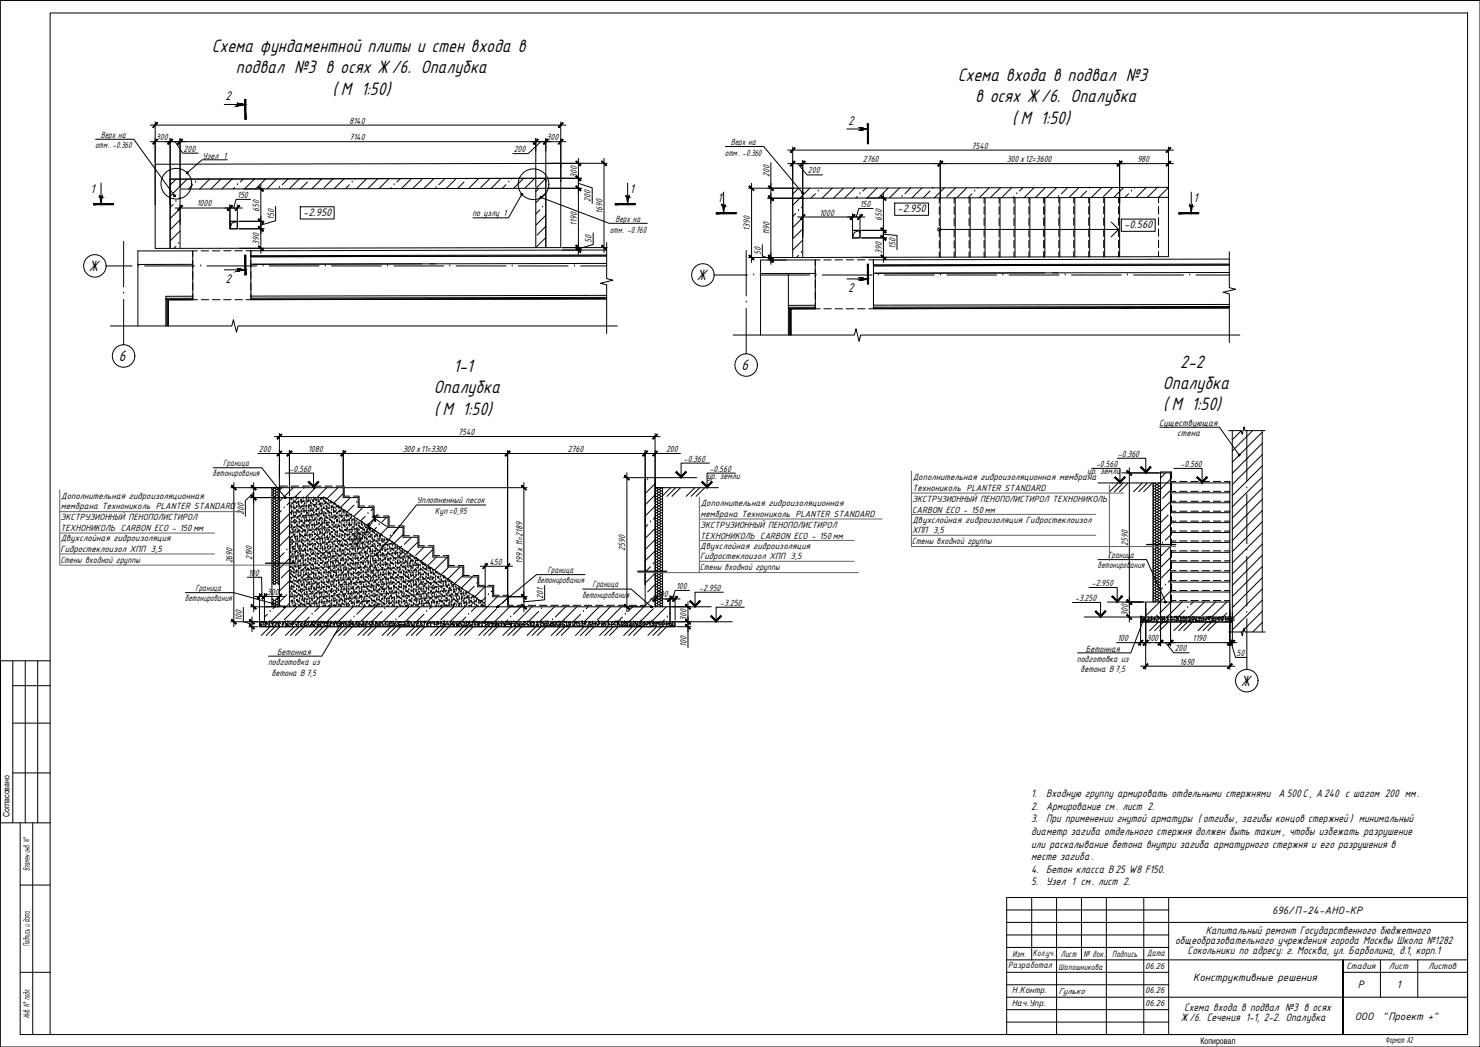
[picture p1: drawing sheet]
<svg xmlns="http://www.w3.org/2000/svg" width="594mm" height="420mm" viewBox="0 0 594 420" stroke-linecap="round" stroke-linejoin="round" font-family="sans-serif">
<defs><g id="words">
<g font-size="8">
<text x="85" y="21">Схема фундаментной плиты и стен входа в</text>
<text x="94.7" y="29.5">подвал №3 в осях Ж /6. Опалубка</text>
<text x="384.4" y="32.6">Схема входа в подвал №3</text>
<text x="133.5" y="38">( М 1:50)</text>
<text x="391.4" y="41.1">в осях Ж /6. Опалубка</text>
<text x="406.3" y="49.6">( М 1:50)</text>
<text x="182" y="149.4">1-1</text>
<text x="473.7" y="147.5">2-2</text>
<text x="466.8" y="156">Опалубка</text>
<text x="174.2" y="157.9">Опалубка</text>
<text x="174.3" y="166.4">( М 1:50)</text>
<text x="467" y="164.5">( М 1:50)</text>
</g>
<g font-size="6.7">
<text x="35.7" y="108.9">Ж</text>
<text x="279.7" y="112.5">Ж</text>
<text x="47.7" y="145">6</text>
<text x="297.7" y="148.7">6</text>
<text x="498" y="275.3">Ж</text>
</g>
<g font-size="5.6">
<text x="90.5" y="40.3">2</text>
<text x="340.5" y="50.1">2</text>
<text x="36.3" y="77.6">1</text>
<text x="252.9" y="77.6">1</text>
<text x="288" y="81.2">1</text>
<text x="479.1" y="81.2">1</text>
<text x="90.5" y="113.4">2</text>
<text x="340.5" y="117.1">2</text>
</g>
<g font-size="4.8">
<text x="121.7" y="86.7">-2.950</text>
<text x="360.3" y="85.3">-2.950</text>
<text x="451.2" y="91.7">-0.560</text>
<text x="413.9" y="319.9">1.</text>
<text x="420" y="319.9">Входную группу армировать отдельными стержнями А 500 С, А240 с шагом 200 мм.</text>
<text x="413.9" y="324.9">2. Армирование см. лист 2.</text>
<text x="413.9" y="330">3. При применении гнутой арматуры ( отгибы, загибы концов стержней ) минимальный</text>
<text x="413.9" y="335.2">диаметр загиба отдельного стержня должен быть таким , чтобы избежать разрушение</text>
<text x="413.9" y="340.1">или раскалывание бетона внутри загиба арматурного стержня и его разрушения в</text>
<text x="413.9" y="345.1">месте загиба .</text>
<text x="413.9" y="350.1">4. Бетон класса В 25 W8 F150.</text>
<text x="413.9" y="355.1">5. Узел 1 см. лист 2.</text>
<text x="484" y="374.9">Капитальный ремонт Государственного бюджетного</text>
<text x="471.7" y="378.9">общеобразовательного учреждения города Москвы Школа №1282</text>
<text x="476.7" y="382.9">Сокольники по адресу: г. Москва, ул. Барболина, д.1, корп.1</text>
<text x="560.7" y="396.6">1</text>
<text x="475.3" y="405.9">Схема входа в подвал №3 в осях</text>
<text x="473.9" y="409.7">Ж /6. Сечения 1-1, 2-2. Опалубка</text>
</g>
<g font-size="4.7">
<text x="510.6" y="366.7">696/П-24-АНО-КР</text>
<text x="479" y="393.7">Конструктивные решения</text>
<text x="545.1" y="396.7">Р</text>
<text x="543.8" y="409.2">ООО</text>
<text x="555" y="409.2">&quot;Проект +&quot;</text>
</g>
<g font-size="4">
<text x="140.3" y="49.6">8140</text>
<text x="38.2" y="59.6">отм. -0.360</text>
<text x="40.5" y="55.4">Верх на</text>
<text x="62.6" y="56.2">300</text>
<text x="140.3" y="56.2">7140</text>
<text x="219.4" y="56.2">300</text>
<text x="293.3" y="58.3">Верх на</text>
<text x="390" y="59.6">7540</text>
<text x="73.7" y="60.9">200</text>
<text x="81.3" y="63.7">Узел 1</text>
<text x="206.2" y="61">200</text>
<text x="291" y="62.5">отм. -0.360</text>
<text x="346.3" y="65">2760</text>
<text x="404.1" y="65">300х12=3600</text>
<text x="456.5" y="65">980</text>
<text x="231.5" y="71.2" transform="rotate(-90 231.5 71.2)">300</text>
<text x="308.8" y="71.1" transform="rotate(-90 308.8 71.1)">200</text>
<text x="324.3" y="69.6">200</text>
<text x="79" y="82.8">1000</text>
<text x="95.2" y="79.4">150</text>
<text x="237.1" y="81.2" transform="rotate(-90 237.1 81.2)">200</text>
<text x="345.1" y="83">150</text>
<text x="104.1" y="85" transform="rotate(-90 104.1 85)">650</text>
<text x="110" y="88.1" transform="rotate(-90 110 88.1)">150</text>
<text x="189.6" y="86.7">по узлу 1</text>
<text x="241.8" y="85.7" transform="rotate(-90 241.8 85.7)">1690</text>
<text x="247.1" y="89.2">Верх на</text>
<text x="328.9" y="86.5">1000</text>
<text x="354" y="88.6" transform="rotate(-90 354 88.6)">650</text>
<text x="231.5" y="90.5" transform="rotate(-90 231.5 90.5)">1190</text>
<text x="244.7" y="93.3">отм. -0.760</text>
<text x="301" y="92.7" transform="rotate(-90 301 92.7)">1390</text>
<text x="308.8" y="94.4" transform="rotate(-90 308.8 94.4)">1190</text>
<text x="104.1" y="98.4" transform="rotate(-90 104.1 98.4)">390</text>
<text x="237.5" y="97.7" transform="rotate(-90 237.5 97.7)">50</text>
<text x="359.4" y="99.8" transform="rotate(-90 359.4 99.8)">150</text>
<text x="305.4" y="102.4" transform="rotate(-90 305.4 102.4)">50</text>
<text x="354" y="102.1" transform="rotate(-90 354 102.1)">390</text>
<text x="465.3" y="170.9">Существующая</text>
<text x="184" y="174.6">7540</text>
<text x="472.5" y="175.1">стена</text>
<text x="103.9" y="181.4">200</text>
<text x="123.7" y="181.4">1080</text>
<text x="161.6" y="181.4">300х11=3300</text>
<text x="227.9" y="181.4">2760</text>
<text x="267.3" y="181.4">200</text>
<text x="274.5" y="185.4">-0.360</text>
<text x="448.7" y="183.5">-0.360</text>
<text x="85.4" y="191.1">бетонирования</text>
<text x="89.5" y="186.9">Граница</text>
<text x="116.3" y="189.4">-0.560</text>
<text x="284.9" y="189.4">-0.560</text>
<text x="436.4" y="190.1">ур. земли</text>
<text x="439.9" y="187.5">-0.560</text>
<text x="473.9" y="187.5">-0.560</text>
<text x="283.8" y="192">ур. земли</text>
<text x="366.3" y="196.9">Технониколь PLANTER STANDARD</text>
<text x="366.4" y="192.8">Дополнительная гидроизоляционная мембрана</text>
<text x="24.5" y="200.2">Дополнительная гидроизоляционная</text>
<text x="167.4" y="201.9">Уплотненный песок</text>
<text x="281.3" y="203.2">Дополнительная гидроизоляционная</text>
<text x="366.1" y="201.3">ЭКСТРУЗИОННЫЙ ПЕНОПОЛИСТИРОЛ ТЕХНОНИКОЛЬ</text>
<text x="24.3" y="208.8">ЭКСТРУЗИОННЫЙ ПЕНОПОЛИСТИРОЛ</text>
<text x="24.4" y="204.4">мембрана Технониколь PLANTER STANDARD</text>
<text x="97.9" y="206.8" transform="rotate(-90 97.9 206.8)">200</text>
<text x="174.6" y="206.1">Куп =0,95</text>
<text x="281.2" y="207.4">мембрана Технониколь PLANTER STANDARD</text>
<text x="366.1" y="205.7">CARBON ECO - 150 мм</text>
<text x="366.2" y="209.8">Двухслойная гидроизоляция Гидростеклоизол</text>
<text x="24.3" y="213.2">ТЕХНОНИКОЛЬ CARBON ECO - 150 мм</text>
<text x="281" y="211.8">ЭКСТРУЗИОННЫЙ ПЕНОПОЛИСТИРОЛ</text>
<text x="366.1" y="214">ХПП 3,5</text>
<text x="24.3" y="221.4">Гидростеклоизол ХПП 3,5</text>
<text x="24.4" y="217.3">Двухслойная гидроизоляция</text>
<text x="142.4" y="219" transform="rotate(-57 142.4 219)">200</text>
<text x="251" y="221.1" transform="rotate(-90 251 221.1)">2590</text>
<text x="281" y="216.2">ТЕХНОНИКОЛЬ CARBON ECO - 150 мм</text>
<text x="281.1" y="220.2">Двухслойная гидроизоляция</text>
<text x="366.1" y="218.3">Стены входной группы</text>
<text x="452.7" y="219.2" transform="rotate(-90 452.7 219.2)">2590</text>
<text x="24.2" y="225.8">Стены входной группы</text>
<text x="93.3" y="226.1" transform="rotate(-90 93.3 226.1)">2690</text>
<text x="101.2" y="224.9" transform="rotate(-90 101.2 224.9)">2190</text>
<text x="196.4" y="226.6">450</text>
<text x="209.7" y="226.3" transform="rotate(-90 209.7 226.3)">199 х11=2189</text>
<text x="281" y="224.4">Гидростеклоизол ХПП 3,5</text>
<text x="440.6" y="228">бетонирования</text>
<text x="444.8" y="223.8">Граница</text>
<text x="99.6" y="231.1">100</text>
<text x="219.8" y="229.8">Граница</text>
<text x="281" y="228.8">Стены входной группы</text>
<text x="78.4" y="237.1">Граница</text>
<text x="107.2" y="238.8">300</text>
<text x="215.6" y="234">бетонирования</text>
<text x="233.7" y="239.8">бетонирования</text>
<text x="237.8" y="235.6">Граница</text>
<text x="263.3" y="239.7">300</text>
<text x="271.4" y="236.3">100</text>
<text x="280.7" y="237.2">-2.950</text>
<text x="438.2" y="235.3">-2.950</text>
<text x="74.2" y="241.3">бетонирования</text>
<text x="218" y="240.3" transform="rotate(-90 218 240.3)">201</text>
<text x="289.1" y="243.2">-3.250</text>
<text x="431.6" y="241.3">-3.250</text>
<text x="97.1" y="249.1" transform="rotate(-90 97.1 249.1)">100</text>
<text x="275.5" y="249.2" transform="rotate(-90 275.5 249.2)">300</text>
<text x="452.7" y="247.3" transform="rotate(-90 452.7 247.3)">300</text>
<text x="448.6" y="257.3">100</text>
<text x="460.2" y="257.3">300</text>
<text x="478.7" y="257.3">1190</text>
<text x="111.2" y="262.8">Бетонная</text>
<text x="275.5" y="259.5" transform="rotate(-90 275.5 259.5)">100</text>
<text x="435.9" y="261.5">Бетонная</text>
<text x="471.5" y="261.3">200</text>
<text x="496.3" y="263.2">50</text>
<text x="107.6" y="267">подготовка из</text>
<text x="432.2" y="265.7">подготовка из</text>
<text x="433.7" y="269.8">бетона В 7,5</text>
<text x="473.5" y="266.7">1690</text>
<text x="109" y="271.1">бетона В 7,5</text>
</g>
<g font-size="3.9">
<text x="11.9" y="339.3" transform="rotate(-90 11.9 339.3)">. N°</text>
<text x="11.9" y="349.5" transform="rotate(-90 11.9 349.5)">Взамен инв</text>
<text x="11.9" y="379.8" transform="rotate(-90 11.9 379.8)">Подпись и дата</text>
<text x="406.4" y="383.9">Изм.</text>
<text x="414.6" y="383.5">Колуч.</text>
<text x="419.3" y="383.5">.</text>
<text x="425.8" y="383.9">Лист</text>
<text x="434.9" y="383.9">№ док.</text>
<text x="446.5" y="383.9">Подпись</text>
<text x="460.5" y="383.8">Дата</text>
<text x="404.7" y="388.5">Разработал</text>
<text x="540.5" y="388.9">Стадия</text>
<text x="557.5" y="388.9">Лист</text>
<text x="573.2" y="388.9">Листов</text>
<text x="406.1" y="398.6">Н.Контр.</text>
<text x="406.1" y="403.6">Нач.Упр.</text>
<text x="11.9" y="408.6" transform="rotate(-90 11.9 408.6)">Инв . N° подл .</text>
<text x="556.1" y="418.5">Формат А2</text>
</g>
<g font-size="3.7">
<text x="424.9" y="389.1">Шапошникова</text>
<text x="459.7" y="388.7">06.26</text>
<text x="424.9" y="398.8">Гулько</text>
<text x="459.7" y="398.7">06.26</text>
<text x="459.7" y="403.6">06.26</text>
</g>
<g font-size="3.5">
<text x="3.9" y="328" transform="rotate(-90 3.9 328)">Согласовано</text>
<text x="481.9" y="419">Копировал</text>
</g>
</g></defs>
<!-- layer: A-DETL -->
<g fill="none" stroke="#000" stroke-width=".4">
<path d="M66.6 119.7h10.8v.6l-9.8 .1v10.4l-.1-10.5h9.9M77.4 100.7h-22.1M100.7 118.8v1.5l142.8-.3M172.4 105.9h2.5M243.5 102.3l-142.8 .3v3.4M243.5 100.3l-142.8 .3v2.4l142.8-.3-142.8 .3M243.5 119.3l-142.8 .3M243.5 119.7l-142.8 .3M243.5 119.9l-142.8 .3M316.5 109.7v12.9M327.3 104.3l-22 .1M422.3 109.5h2.5"/>
<path d="M493.5 106l-142.9 .3v3.3M493.5 104l-142.9 .3v2.3l142.9-.3M66.6 120.1h.3v10.7M77.4 120.1h-10.1v10.7M316.5 123.7h.4v10.8M316.5 123.3h10.8v.7h-9.8v10.5v-10.5l9.8-.1M327.3 123.7h-10v10.8M350.6 122.5v1.4l142.9-.3M493.5 123l-142.9 .3M493.5 123.4l-142.9 .3M493.5 123.6l-142.9 .3"/>
</g>
<!-- layer: SGRAND -->
<g fill="none" stroke="#000" stroke-width=".4">
<path d="M70.7 71.9l-2.4 2.4M72.3 79.2l-.5 .6M75.2 71.8l-6.9 6.9M77.4 74.1l-1.7 1.8M78.5 73h.1M79.6 71.8v.1M84.2 71.8l-4 4.1M88.7 71.8l-4.1 4.1M93.1 71.8l-4 4M94.2 75.3l-.5 .5M95.3 74.1h.1M97.7 71.8l-1.3 1.2"/>
<path d="M102.2 71.8l-4.1 4M106.6 71.9l-4 3.9M111.1 71.8l-3.9 4M112.2 75.3h.1M115.7 71.8l-2.4 2.3M120.2 71.8l-4.1 4M123.4 73l-2.8 2.8M124.5 71.9h.1M129.2 71.8l-4 4M133.7 71.8l-3.6 3.5M138.1 71.7l-4 4M140.2 74.1l-1.5 1.6"/>
<path d="M141.4 73h.1M142.6 71.7l-.1 .2M147.2 71.7l-4.1 4M151.7 71.7l-4.1 4M156.1 71.7l-3.9 4M157.1 75.3l-.5 .4M158.2 74.1h.1M160.7 71.7l-1.4 1.3M165.2 71.7l-4.1 4M169.4 71.9l-3.8 3.8M174.2 71.7l-4 3.9M175 75.3h.1"/>
<path d="M178.7 71.6l-2.5 2.5M183.1 71.6l-4 4M186.3 73l-2.6 2.6M187.4 71.9h.1M192.2 71.6l-4.1 4M196.7 71.6l-3.7 3.7M201.1 71.6l-3.9 4M203.1 74.1l-1.5 1.5M204.2 73h.1M205.7 71.6l-.4 .3M210.2 71.6l-4.1 4M214.6 71.6l-4 4"/>
<path d="M216.4 75.6l-1.3 1.3M219.1 71.6l-3.9 4M219.1 77.4l-4 4M320.6 75.5l-2.4 2.4M325.1 75.5l-6.9 6.9M327.3 77.8l-1.7 1.7M328.4 76.7h.1M329.6 75.5h-.1M334.1 75.5l-4.1 4M338.6 75.5l-4 4M343.1 75.4l-4 4.1M344.1 78.9l-.6 .6"/>
<path d="M345.2 77.8h.1M347.6 75.4l-1.2 1.3M352.1 75.4l-4 4.1M356.5 75.5l-3.9 4M361.1 75.4l-4 4M362.1 78.9h.1M365.6 75.4l-2.4 2.4M370.1 75.4l-4 4M373.3 76.7l-2.7 2.7M374.5 75.5h.1M379.1 75.4l-4.1 4M383.6 75.4l-3.6 3.5"/>
<path d="M388.1 75.4l-4 4M390.2 77.8l-1.7 1.6M391.3 76.7h.1M392.6 75.4l-.2 .1M397.1 75.4l-4 4M401.6 75.4l-4 3.9M406.1 75.3l-4 4M407 78.9l-.5 .4M408.1 77.8h.1M410.6 75.3l-1.3 1.4M415.1 75.3l-4 4M419.4 75.5l-3.8 3.8"/>
<path d="M424.1 75.3l-4.1 4M425 78.9h.1M428.6 75.3l-2.5 2.5M433.1 75.3l-4 4M436.2 76.7l-2.7 2.6M437.3 75.5h.1M442.1 75.3l-4 3.9M446.6 75.2l-3.7 3.7M451.1 75.2l-4 4M453 77.8l-1.5 1.4M454.2 76.7h.1M455.6 75.2l-.3 .3"/>
<path d="M460.1 75.2l-4 4M464.6 75.2l-4 4M469 75.2l-4 4M69.5 82l-1.2 1.2M70.6 80.9h.1M70.6 98.8l-.8 .9M71.8 97.7h.1M72.3 83.7l-4 4M72.3 92.7l-4 3.9M72.3 88.2l-3.9 3.9M216.7 84.2l-1.6 1.7M217.8 83.1h.1"/>
<path d="M219.1 86.4l-4 4M219.1 95.3l-4 4.1M219.1 81.9l-.1 .1M219.1 90.8l-3.5 3.6M319.4 85.6l-1.2 1.2M320.6 84.5h.1M322.3 87.3l-4.1 4M322.3 96.3l-4.1 4M322.3 82.8l-.6 .6M322.3 91.8l-4 3.9M320.6 102.5l-.9 .8M321.7 101.3h.1"/>
<path d="M498.3 172.8l-3.7 3.7M499.5 171.7l-.3 .2M502.8 172.8l-8.2 8.2M506.7 173.4l-12.1 12.1M506.7 177.9l-12.1 12M109.1 195.7v47.8M109.1 196.4h.4M109.1 197.5h.4M109.1 198.6h.4M109.1 199.7h.4M109.5 199.7l.4 .6M109.5 198.6l.4 .6"/>
<path d="M109.5 197.5l.4 .6M109.5 196.4l.4 .6M109.7 195.7l.2 .2M109.9 195.9h.6M109.9 197h.6M109.9 198.1h.6M109.9 199.2h.6M109.9 195.9l-.4 .5M109.9 197l-.4 .5M109.9 198.1l-.4 .5M109.9 199.2l-.4 .5M110.5 199.2l.3 .5"/>
<path d="M110.5 198.1l.3 .5M110.5 197l.3 .5M110.5 195.9l.3 .5M110.6 195.7l-.1 .2M110.8 196.4h.6M110.8 197.5h.6M110.8 198.6h.6M110.8 199.7h.6M110.8 196.4l-.3 .6M110.8 197.5l-.3 .6M110.8 198.6l-.3 .6M110.8 199.7l-.3 .6"/>
<path d="M111.4 199.7l.4 .6M111.4 198.6l.4 .6M111.4 197.5l.4 .6M111.4 196.4l.4 .6M111.6 195.7l.2 .2M111.8 195.9h.4M111.8 197h.4M111.8 198.1h.4M111.8 199.2h.4M111.8 195.9l-.4 .5M111.8 197l-.4 .5M111.8 198.1l-.4 .5"/>
<path d="M111.8 199.2l-.4 .5M113.2 195.7l-1 1M116.8 200h.1M117.6 199.9h.1M117.7 195.7l-5.5 5.5M117.9 199.9h.1M118.7 199.8h.1M119.1 199.7h.1M119.8 199.9h.1M120.8 197.1l-2.6 2.6M121.9 196h.1M121.9 199.8h.1"/>
<path d="M123.9 199.8h.1M125.8 199.8h.1M126.7 195.7l-4 4M127.9 199.7h.1M129.9 199.7h.1M131.2 195.7l-3.7 3.6M135.7 195.7l-4.5 4.5M137.6 198.2l-3.7 3.7M140.6 199.7l-4 4M260 192.6h.1M263 195.7h3v47.8l-.2-.3M263 194.1l-4 4"/>
<path d="M263 198.6l-4 4M263 199.8l.2 .5M263 198.7l.2 .5M263 197.6l.2 .5M263 196.5l.2 .5M263.1 195.7l.1 .2M263.2 195.9h.7M263.2 197h.7M263.2 198.1h.7M263.2 199.2h.7M263.2 195.9l-.2 .4M263.2 197l-.2 .4"/>
<path d="M263.2 198.1l-.2 .4M263.2 199.2l-.2 .4M263.9 199.2l.3 .5M263.9 198.1l.3 .5M263.9 197l.3 .5M263.9 195.9l.3 .5M264 195.7l-.1 .2M264.2 196.4h.6M264.2 197.5h.6M264.2 198.6h.6M264.2 199.7h.6M264.2 196.4l-.3 .6"/>
<path d="M264.2 197.5l-.3 .6M264.2 198.6l-.3 .6M264.2 199.7l-.3 .6M264.8 199.7l.3 .6M264.8 198.6l.3 .6M264.8 197.5l.3 .6M264.8 196.4l.3 .6M265 195.7l.1 .2M265.1 195.9h.7M265.1 197h.7M265.1 198.1h.7M265.1 199.2h.7"/>
<path d="M265.1 195.9l-.3 .5M265.1 197l-.3 .5M265.1 198.1l-.3 .5M265.1 199.2l-.3 .5M265.8 199.2l.2 .3M265.8 198.1l.2 .3M265.8 197l.2 .3M265.8 195.9l.2 .3M265.9 195.7l-.1 .2M266 196.6l-.2 .4M266 197.7l-.2 .4M266 198.8l-.2 .4"/>
<path d="M266 199.9l-.2 .4M462.8 199.1l.3 .4M462.8 198l.3 .4M462.8 196.9l.3 .4M462.8 195.7l.3 .5M462.8 194.6l.3 .5M462.8 193.8v47.8M463 193.8l.1 .2M463.1 194h.6M463.1 195.1h.6M463.1 196.2h.6M463.1 197.3h.6"/>
<path d="M463.1 198.4h.6M463.1 199.5h.6M463.1 194l-.3 .4M463.1 195.1l-.3 .4M463.1 196.2l-.3 .4M463.1 197.3l-.3 .4M463.1 198.4l-.3 .4M463.1 199.5l-.3 .4M463.7 199.5l.4 .5M463.7 198.4l.4 .5M463.7 197.3l.4 .5M463.7 196.2l.4 .5"/>
<path d="M463.7 195.1l.4 .5M463.7 194l.4 .5M463.9 193.8l-.2 .2M464.1 194.5h.6M464.1 195.6h.6M464.1 196.7h.6M464.1 197.8h.6M464.1 198.9h.6M464.1 194.5l-.4 .6M464.1 195.6l-.4 .6M464.1 196.7l-.4 .6M464.1 197.8l-.4 .6"/>
<path d="M464.1 198.9l-.4 .6M464.7 198.9l.3 .6M464.7 197.8l.3 .6M464.7 196.7l.3 .6M464.7 195.6l.3 .6M464.7 194.5l.3 .6M464.9 193.8l.1 .2M465 194h.6M465 195.1h.6M465 196.2h.6M465 197.3h.6M465 198.4h.6"/>
<path d="M465 199.5h.6M465 194l-.3 .5M465 195.1l-.3 .5M465 196.2l-.3 .5M465 197.3l-.3 .5M465 198.4l-.3 .5M465 199.5l-.3 .5M465.6 199.5l.3 .3M465.6 198.4l.3 .3M465.6 197.3l.3 .3M465.6 196.2l.3 .3M465.6 195.1l.3 .3"/>
<path d="M465.6 194l.3 .3M465.8 193.8l-.2 .2M465.9 194.7l-.3 .4M465.9 195.8l-.3 .4M465.9 196.9l-.3 .4M465.9 198l-.3 .4M465.9 199.1l-.3 .4M467.8 189.9l-1.9 1.9M469.8 192.3l-3.9 4M469.8 196.8l-3.1 3.2M506.7 195.9l-12.1 12M506.7 182.5l-12.1 11.9"/>
<path d="M506.7 186.9l-12.1 12M506.7 191.4l-12.1 12M109.1 200.8h.4M109.1 201.9h.4M109.1 203h.4M109.1 204.1h.4M109.1 205.2h.4M109.1 206.3h.4M109.1 207.4h.4M109.1 208.5h.4M109.1 209.6h.4M109.1 210.7h.4"/>
<path d="M109.1 211.8h.4M109.1 212.9h.4M109.1 214h.4M109.1 215.1h.4M109.1 216.2h.4M109.1 217.3h.4M109.1 218.4h.4M109.1 219.5h.4M109.5 201.9l.4 .6M109.5 219.5l.4 .6M109.5 218.4l.4 .6M109.5 217.3l.4 .6"/>
<path d="M109.5 216.2l.4 .6M109.5 215.1l.4 .6M109.5 214l.4 .6M109.5 212.9l.4 .6M109.5 211.8l.4 .6M109.5 210.7l.4 .6M109.5 209.6l.4 .6M109.5 208.5l.4 .6M109.5 207.4l.4 .6M109.5 206.3l.4 .6M109.5 205.2l.4 .6M109.5 204.1l.4 .6"/>
<path d="M109.5 203l.4 .6M109.5 200.8l.4 .6M109.9 200.3h.6M109.9 201.4h.6M109.9 202.5h.6M109.9 203.6h.6M109.9 204.7h.6M109.9 205.8h.6M109.9 206.9h.6M109.9 208h.6M109.9 209.1h.6M109.9 210.2h.6"/>
<path d="M109.9 211.3h.6M109.9 212.4h.6M109.9 213.5h.6M109.9 214.6h.6M109.9 215.7h.6M109.9 216.8h.6M109.9 217.9h.6M109.9 219h.6M109.9 200.3l-.4 .5M109.9 201.4l-.4 .5M109.9 202.5l-.4 .5M109.9 203.6l-.4 .5"/>
<path d="M109.9 204.7l-.4 .5M109.9 205.8l-.4 .5M109.9 206.9l-.4 .5M109.9 208l-.4 .5M109.9 209.1l-.4 .5M109.9 210.2l-.4 .5M109.9 211.3l-.4 .5M109.9 212.4l-.4 .5M109.9 213.5l-.4 .5M109.9 214.6l-.4 .5M109.9 215.7l-.4 .5M109.9 216.8l-.4 .5"/>
<path d="M109.9 217.9l-.4 .5M109.9 219l-.4 .5M110.5 201.4l.3 .5M110.5 219l.3 .5M110.5 217.9l.3 .5M110.5 216.8l.3 .5M110.5 215.7l.3 .5M110.5 214.6l.3 .5M110.5 213.5l.3 .5M110.5 212.4l.3 .5M110.5 211.3l.3 .5M110.5 210.2l.3 .5"/>
<path d="M110.5 209.1l.3 .5M110.5 208l.3 .5M110.5 206.9l.3 .5M110.5 205.8l.3 .5M110.5 204.7l.3 .5M110.5 203.6l.3 .5M110.5 202.5l.3 .5M110.5 200.3l.3 .5M110.8 200.8h.6M110.8 201.9h.6M110.8 203h.6M110.8 204.1h.6"/>
<path d="M110.8 205.2h.6M110.8 206.3h.6M110.8 207.4h.6M110.8 208.5h.6M110.8 209.6h.6M110.8 210.7h.6M110.8 211.8h.6M110.8 212.9h.6M110.8 214h.6M110.8 215.1h.6M110.8 216.2h.6M110.8 217.3h.6"/>
<path d="M110.8 218.4h.6M110.8 219.5h.6M110.8 200.8l-.3 .6M110.8 201.9l-.3 .6M110.8 203l-.3 .6M110.8 204.1l-.3 .6M110.8 205.2l-.3 .6M110.8 206.3l-.3 .6M110.8 207.4l-.3 .6M110.8 208.5l-.3 .6M110.8 209.6l-.3 .6M110.8 210.7l-.3 .6"/>
<path d="M110.8 211.8l-.3 .6M110.8 212.9l-.3 .6M110.8 214l-.3 .6M110.8 215.1l-.3 .6M110.8 216.2l-.3 .6M110.8 217.3l-.3 .6M110.8 218.4l-.3 .6M110.8 219.5l-.3 .6M111.4 200.8l.4 .6M111.4 219.5l.4 .6M111.4 218.4l.4 .6M111.4 217.3l.4 .6"/>
<path d="M111.4 216.2l.4 .6M111.4 215.1l.4 .6M111.4 214l.4 .6M111.4 212.9l.4 .6M111.4 211.8l.4 .6M111.4 210.7l.4 .6M111.4 209.6l.4 .6M111.4 208.5l.4 .6M111.4 207.4l.4 .6M111.4 206.3l.4 .6M111.4 205.2l.4 .6M111.4 204.1l.4 .6"/>
<path d="M111.4 203l.4 .6M111.4 201.9l.4 .6M111.8 200.3h.4M111.8 201.4h.4M111.8 202.5h.4M111.8 203.6h.4M111.8 204.7h.4M111.8 205.8h.4M111.8 206.9h.4M111.8 208h.4M111.8 209.1h.4M111.8 210.2h.4"/>
<path d="M111.8 211.3h.4M111.8 212.4h.4M111.8 213.5h.4M111.8 214.6h.4M111.8 215.7h.4M111.8 216.8h.4M111.8 217.9h.4M111.8 219h.4M111.8 200.3l-.4 .5M111.8 201.4l-.4 .5M111.8 202.5l-.4 .5M111.8 203.6l-.4 .5"/>
<path d="M111.8 204.7l-.4 .5M111.8 205.8l-.4 .5M111.8 206.9l-.4 .5M111.8 208l-.4 .5M111.8 209.1l-.4 .5M111.8 210.2l-.4 .5M111.8 211.3l-.4 .5M111.8 212.4l-.4 .5M111.8 213.5l-.4 .5M111.8 214.6l-.4 .5M111.8 215.7l-.4 .5M111.8 216.8l-.4 .5"/>
<path d="M111.8 217.9l-.4 .5M111.8 219l-.4 .5M112.9 204.9l-.7 .8M114.1 203.8h.1M116.2 208.7h.1M116.2 204.9h.1M116.2 207.7h.1M116.2 206.2l-4 4M116.2 215.2l-4 4M116.2 201.7l-1 1M116.2 210.7l-4 4M116.2 210.2h.1"/>
<path d="M116.2 216.6h.1M116.2 202.2h.1M116.3 211.7h.1M116.3 202.1h.1M116.3 210.6h.1M116.3 213.1h.1M116.3 213.4h.1M116.3 214.6h.1M116.3 204h.1M116.3 208h.1M116.3 201.5h.1M116.3 207.9h.1"/>
<path d="M116.4 216.1h.1M116.4 213.9h.1M116.4 206h.1M116.4 216.2h.1M116.4 219h.1M116.4 210h.1M116.4 219.8h.1M116.4 209.1h.1M116.4 213.5h.1M116.5 217.5h.1M116.5 215.9h.1M116.5 213.7h.1"/>
<path d="M116.5 219h.1M116.6 216.7h.1M116.6 219.1h.1M116.6 200.1h.1M116.6 203.2h.1M116.7 206h.1M116.7 211.9h.1M116.7 210.8h.1M116.8 217.8h.1M116.8 218.5h.1M116.9 200.7h.1M116.9 202.1h.1"/>
<path d="M116.9 200.3h.1M116.9 202.8h.1M116.9 203.6h.1M116.9 200.1h.1M116.9 205.6h.1M117 205.1h.1M117 204h.1M117 203.4h.1M117 207.9h.1M117 208.4h.1M117 206.5h.1M117 200h.1"/>
<path d="M117 209.9h.1M117 211.2h.1M117.1 208h.1M117.1 206h.1M117.1 211h.1M117.1 215.6h.1M117.1 205.7h.1M117.1 211.8h.1M117.1 215.8h.1M117.1 214.1h.1M117.2 209.5h.1M117.2 218.7h.1"/>
<path d="M117.2 211.4h.1M117.2 216.9h.1M117.2 210.9h.1M117.2 217.8h.1M117.2 219.8h.1M117.2 212.4h.1M117.3 213.9h.1M117.3 205.1h.1M117.3 217h.1M117.3 215.3h.1M117.3 201.9h.1M117.4 216.8h.1"/>
<path d="M117.4 207.9h.1M117.4 212.7h.1M117.4 218.3h.1M117.4 213.8h.1M117.5 219.8h.1M117.5 219.7h.1M117.5 202.2h.1M117.6 205.3h.1M117.6 209.8h.1M117.6 200.7h.1M117.7 203.5h.1M117.7 201.9h.1"/>
<path d="M117.7 205.9h.1M117.7 212.9h.1M117.7 217.5h.1M117.7 211.8h.1M117.7 206.4h.1M117.7 209.2h.1M117.8 207.8h.1M117.8 217.7h.1M117.8 203.7h.1M117.8 213.7h.1M117.8 212h.1M117.9 219.6h.1"/>
<path d="M117.9 207h.1M117.9 214.8h.1M117.9 201.3h.1M117.9 209.3h.1M118 202.8h.1M118 214.6h.1M118 217.6h.1M118 204.3h.1M118 203.8h.1M118 214.9h.1M118.1 205.7h.1M118.1 209.8h.1"/>
<path d="M118.1 207.2h.1M118.1 215.6h.1M118.1 204.1h.1M118.2 208.7h.1M118.2 210.1h.1M118.2 207.2h.1M118.2 211.8h.1M118.3 211.6h.1M118.3 213.1h.1M118.3 214.8h.1M118.3 219.4h.1M118.3 214.5h.1"/>
<path d="M118.3 201.8h.1M118.4 207.7h.1M118.4 201.4h.1M118.4 216h.1M118.4 203.8h.1M118.4 213.7h.1M118.4 201.3h.1M118.5 217.5h.1M118.5 209.7h.1M118.5 204.3h.1M118.5 219h.1M118.5 215.6h.1"/>
<path d="M118.5 219.5h.1M118.5 208.9h.1M118.5 201.5h.1M118.5 207.1h.1M118.5 209.9h.1M118.6 216.5h.1M118.6 212.7h.1M118.6 207.2h.1M118.7 215.5h.1M118.7 218.3h.1M118.7 205.7h.1M118.7 201.5h.1"/>
<path d="M118.7 212.8h.1M118.8 211.6h.1M118.8 206h.1M118.8 217.6h.1M118.8 209.1h.1M118.8 213.7h.1M118.8 218.4h.1M118.9 200.6h.1M118.9 216.7h.1M119 202.1h.1M119 203.5h.1M119 203.7h.1"/>
<path d="M119 203.2h.1M119.1 205h.1M119.1 206.5h.1M119.1 205.7h.1M119.1 209.6h.1M119.1 210.8h.1M119.1 207.9h.1M119.1 215.5h.1M119.2 209.4h.1M119.2 211.6h.1M119.2 202.2h.1M119.2 210.9h.1"/>
<path d="M119.2 217.5h.1M119.2 218.5h.1M119.2 205h.1M119.3 212.3h.1M119.3 200.3h.1M119.3 207.8h.1M119.3 210.6h.1M119.4 213.8h.1M119.4 201.7h.1M119.4 203.4h.1M119.4 207.9h.1M119.4 205.1h.1"/>
<path d="M119.4 215.3h.1M119.4 213.4h.1M119.4 216.7h.1M119.4 207.6h.1M119.4 211h.1M119.4 215.6h.1M119.4 210.7h.1M119.4 216.2h.1M119.5 218.2h.1M119.5 213.5h.1M119.5 219.1h.1M119.5 219.7h.1"/>
<path d="M119.5 219.4h.1M119.5 218.7h.1M119.6 216.4h.1M119.6 205.1h.1M119.7 205.6h.1M119.7 212.7h.1M119.8 201.6h.1M119.8 211.5h.1M119.8 207.6h.1M119.9 201.3h.1M119.9 213.4h.1M119.9 217.4h.1"/>
<path d="M119.9 202.8h.1M119.9 202.2h.1M119.9 200.1h.1M119.9 219.4h.1M119.9 205.3h.1M119.9 202.9h.1M120 204.3h.1M120 209.8h.1M120 205.8h.1M120 205.7h.1M120 208.5h.1M120.1 207.2h.1"/>
<path d="M120.1 203.6h.1M120.1 212.9h.1M120.1 217.5h.1M120.1 203h.1M120.1 208.7h.1M120.1 209.5h.1M120.1 211.3h.1M120.2 210.2h.1M120.2 214.1h.1M120.2 211.6h.1M120.2 215.4h.1M120.2 208.6h.1"/>
<path d="M120.2 213.1h.1M120.2 207h.1M120.2 217h.1M120.2 219.8h.1M120.3 214.6h.1M120.3 214.2h.1M120.4 216h.1M120.4 201.5h.1M120.4 214.6h.1M120.4 217.5h.1M120.4 219.9h.1M120.5 219h.1"/>
<path d="M120.5 203.5h.1M120.5 207.5h.1M120.5 213.4h.1M120.5 204.1h.1M120.5 209.4h.1M120.5 219.3h.1M120.6 215.3h.1M120.6 207.2h.1M120.6 211.8h.1M120.7 214.8h.1M120.7 219.4h.1M120.7 200.7h.1"/>
<path d="M120.7 205.4h.1M120.7 203.6h.1M120.8 201.3h.1M120.8 200.9h.1M120.8 206.4h.1M120.8 211.4h.1M120.8 209.2h.1M120.9 217.3h.1M120.9 208.9h.1M120.9 212h.1M120.9 200.6h.1M120.9 206.5h.1"/>
<path d="M121 202h.1M121 216.5h.1M121 214.9h.1M121 203.5h.1M121 212.2h.1M121 217.7h.1M121 205h.1M121.1 206.5h.1M121.1 203.4h.1M121.1 201.5h.1M121.1 207.9h.1M121.1 206h.1"/>
<path d="M121.1 217.8h.1M121.2 209.4h.1M121.2 205.4h.1M121.2 210.9h.1M121.2 211.3h.1M121.2 215.3h.1M121.2 209.1h.1M121.2 213.7h.1M121.3 217.2h.1M121.3 212.3h.1M121.3 216.7h.1M121.3 213.8h.1"/>
<path d="M121.4 215.3h.1M121.4 203.2h.1M121.4 216.7h.1M121.4 201.4h.1M121.5 218.2h.1M121.5 207.3h.1M121.5 201.5h.1M121.5 219.7h.1M121.5 213.2h.1M121.5 210.8h.1M121.5 204.3h.1M121.6 219.2h.1"/>
<path d="M121.6 218.4h.1M121.6 207.1h.1M121.6 209.9h.1M121.6 200.3h.1M121.6 204.4h.1M121.7 212.8h.1M121.7 203.4h.1M121.7 207.9h.1M121.7 215.6h.1M121.8 205.3h.1M121.8 210.1h.1M121.8 201.3h.1"/>
<path d="M121.8 211h.1M121.8 215.6h.1M121.8 218.4h.1M121.8 207.3h.1M121.8 211.2h.1M121.8 215.7h.1M121.9 217.1h.1M121.9 218.7h.1M121.9 201.3h.1M121.9 213.2h.1M122 202.7h.1M122 219.1h.1"/>
<path d="M122 204.2h.1M122 205.1h.1M122.1 205.7h.1M122.1 207.1h.1M122.1 203.3h.1M122.1 212.7h.1M122.2 208.6h.1M122.2 209.2h.1M122.2 210.1h.1M122.2 215.1h.1M122.3 211.6h.1M122.3 202.2h.1"/>
<path d="M122.3 213h.1M122.3 205h.1M122.4 214.5h.1M122.4 205.3h.1M122.4 209.8h.1M122.4 202.3h.1M122.4 207.8h.1M122.4 216h.1M122.4 210.7h.1M122.4 217.4h.1M122.4 201.3h.1M122.4 212.9h.1"/>
<path d="M122.4 213.4h.1M122.5 218.9h.1M122.5 207.2h.1M122.5 207.9h.1M122.5 203.2h.1M122.5 213.1h.1M122.5 216.3h.1M122.5 219.1h.1M122.6 209.2h.1M122.6 213.6h.1M122.6 215.1h.1M122.6 219h.1"/>
<path d="M122.6 207h.1M122.7 219.2h.1M122.7 214.6h.1M122.8 205.2h.1M122.9 200.6h.1M122.9 211.1h.1M122.9 204.1h.1M122.9 202.1h.1M123 203.5h.1M123 217h.1M123 207.2h.1M123 211.8h.1"/>
<path d="M123 200.1h.1M123 205h.1M123 206.5h.1M123 214.8h.1M123 202.9h.1M123.1 207.9h.1M123.1 219.4h.1M123.1 205.7h.1M123.1 209.4h.1M123.1 203.2h.1M123.1 200.2h.1M123.1 208.6h.1"/>
<path d="M123.2 210.9h.1M123.2 201.3h.1M123.2 211.4h.1M123.2 205.1h.1M123.2 209.1h.1M123.2 205.9h.1M123.2 212.3h.1M123.2 215h.1M123.2 208.9h.1M123.2 214.2h.1M123.3 213.8h.1M123.3 211h.1"/>
<path d="M123.3 215.3h.1M123.3 217h.1M123.3 216.5h.1M123.3 211.5h.1M123.3 219.8h.1M123.4 216.7h.1M123.4 218.2h.1M123.4 217.1h.1M123.5 219.7h.1M123.5 201.1h.1M123.5 207.1h.1M123.5 201.5h.1"/>
<path d="M123.5 206h.1M123.6 213h.1M123.6 209.1h.1M123.6 213.7h.1M123.6 218.9h.1M123.7 216.7h.1M123.8 203.2h.1M123.8 200.8h.1M123.8 203.6h.1M123.8 205h.1M123.9 201.1h.1M123.9 210.9h.1"/>
<path d="M123.9 210.8h.1M123.9 206.5h.1M123.9 209.3h.1M123.9 201.3h.1M123.9 207h.1M123.9 203.8h.1M124 202.7h.1M124 212.9h.1M124 216.9h.1M124 218.4h.1M124 212.1h.1M124 204.2h.1"/>
<path d="M124 200.3h.1M124 214.9h.1M124.1 205.7h.1M124.1 218.8h.1M124.1 209.4h.1M124.1 203.4h.1M124.1 207.9h.1M124.1 217.7h.1M124.1 207.1h.1M124.1 215h.1M124.2 208.6h.1M124.2 203h.1"/>
<path d="M124.2 211h.1M124.2 215.6h.1M124.2 210.1h.1M124.2 208.9h.1M124.3 211.5h.1M124.3 214.8h.1M124.3 218.7h.1M124.3 213h.1M124.3 214.5h.1M124.4 215.9h.1M124.4 205.1h.1M124.4 217.4h.1"/>
<path d="M124.5 201h.1M124.5 212.7h.1M124.5 218.9h.1M124.5 206.9h.1M124.5 201.5h.1M124.6 203h.1M124.6 208.9h.1M124.6 212.9h.1M124.6 204.3h.1M124.6 218.7h.1M124.6 202.2h.1M124.6 201.6h.1"/>
<path d="M124.6 207.1h.1M124.7 214.8h.1M124.7 210h.1M124.7 205.3h.1M124.7 209.8h.1M124.7 212.8h.1M124.8 207.3h.1M124.8 212.9h.1M124.8 217.5h.1M124.8 215.6h.1M124.9 204.9h.1M124.9 218.4h.1"/>
<path d="M124.9 200.5h.1M124.9 202h.1M124.9 210.8h.1M125 203.5h.1M125 216.7h.1M125 218.6h.1M125 207h.1M125.1 204.9h.1M125.1 206.4h.1M125.1 214.6h.1M125.2 207.9h.1M125.2 209.3h.1"/>
<path d="M125.2 202.9h.1M125.2 210.8h.1M125.2 208.8h.1M125.2 204.1h.1M125.3 212.3h.1M125.3 204.9h.1M125.3 214.7h.1M125.3 213.7h.1M125.3 210.8h.1M125.3 207.2h.1M125.3 211.8h.1M125.3 202.3h.1"/>
<path d="M125.4 216.7h.1M125.4 205.1h.1M125.4 215.2h.1M125.4 214.8h.1M125.4 219.4h.1M125.4 207.9h.1M125.4 210.7h.1M125.5 218.1h.1M125.5 205.2h.1M125.5 219.6h.1M125.5 200.9h.1M125.5 201.3h.1"/>
<path d="M125.5 213.5h.1M125.6 206.8h.1M125.6 216.3h.1M125.6 212.7h.1M125.6 208.9h.1M125.6 210.8h.1M125.7 219.2h.1M125.7 218.6h.1M125.7 216.5h.1M125.9 201.3h.1M125.9 204.8h.1M125.9 201.5h.1"/>
<path d="M125.9 206h.1M125.9 202.7h.1M125.9 200.8h.1M126 204.2h.1M126 206.7h.1M126 210.7h.1M126 209.1h.1M126 213.7h.1M126 205.7h.1M126 216.6h.1M126 212.6h.1M126 216.7h.1"/>
<path d="M126 200.2h.1M126.1 207.1h.1M126.1 218.6h.1M126.1 202.9h.1M126.1 208.6h.1M126.2 210.1h.1M126.2 203.2h.1M126.2 205.8h.1M126.2 211.5h.1M126.2 202.7h.1M126.2 203.1h.1M126.2 208.6h.1"/>
<path d="M126.3 213h.1M126.3 210.8h.1M126.3 211.4h.1M126.3 214.5h.1M126.3 208.7h.1M126.3 214.2h.1M126.3 215.9h.1M126.3 218.4h.1M126.4 217.4h.1M126.4 200.3h.1M126.4 217h.1M126.4 219.8h.1"/>
<path d="M126.4 214.3h.1M126.5 218.9h.1M126.5 203.4h.1M126.5 207.9h.1M126.5 200.7h.1M126.5 211h.1M126.5 220h.1M126.6 206.6h.1M126.6 215.6h.1M126.6 202.7h.1M126.6 212.6h.1M126.6 218.7h.1"/>
<path d="M126.7 208.6h.1M126.7 214.5h.1M126.7 218.5h.1M126.8 205.1h.1M126.8 200.9h.1M126.8 212.7h.1M126.9 200.5h.1M126.9 203.7h.1M126.9 201.9h.1M126.9 204.6h.1M126.9 206.5h.1M127 210.6h.1"/>
<path d="M127 201h.1M127 209.3h.1M127 203.4h.1M127 216.5h.1M127 202.2h.1M127 212.1h.1M127.1 204.9h.1M127.1 206.6h.1M127.1 206.3h.1M127.1 205.3h.1M127.1 209.8h.1M127.1 215h.1"/>
<path d="M127.1 207.8h.1M127.1 217.8h.1M127.2 209.3h.1M127.2 212.9h.1M127.2 217.5h.1M127.2 212.3h.1M127.2 210.8h.1M127.2 202.6h.1M127.3 212.2h.1M127.3 217.9h.1M127.3 213.7h.1M127.3 204.6h.1"/>
<path d="M127.3 208.5h.1M127.4 214.5h.1M127.4 215.2h.1M127.4 210.5h.1M127.4 207h.1M127.4 216.6h.1M127.4 216.4h.1M127.5 218.1h.1M127.5 214.6h.1M127.5 219.6h.1M127.6 200.6h.1M127.6 206.5h.1"/>
<path d="M127.6 204.1h.1M127.6 201.6h.1M127.6 204.4h.1M127.7 212.4h.1M127.7 207.2h.1M127.7 218.4h.1M127.7 211.8h.1M127.7 210h.1M127.8 214.8h.1M127.8 204.5h.1M127.8 219.4h.1M127.8 212.9h.1"/>
<path d="M127.9 215.6h.1M127.9 210.1h.1M127.9 201.2h.1M127.9 200.5h.1M127.9 204.5h.1M127.9 218.5h.1M128 202.6h.1M128 210.4h.1M128 208.9h.1M128 215.8h.1M128 204.1h.1M128 206.5h.1"/>
<path d="M128 216.3h.1M128.1 205.6h.1M128.1 212.4h.1M128.1 216.5h.1M128.1 207.1h.1M128.1 218.3h.1M128.2 208.5h.1M128.2 210h.1M128.2 201.5h.1M128.2 206h.1M128.3 211.5h.1M128.3 202.5h.1"/>
<path d="M128.3 212.9h.1M128.3 208.4h.1M128.3 209.1h.1M128.3 213.7h.1M128.4 214.4h.1M128.4 214.3h.1M128.4 202.3h.1M128.4 215.9h.1M128.4 216.7h.1M128.5 217.3h.1M128.5 205.1h.1M128.5 218.8h.1"/>
<path d="M128.5 202.4h.1M128.5 207.9h.1M128.5 203.2h.1M128.5 210.7h.1M128.6 200.4h.1M128.6 213.6h.1M128.6 206.4h.1M128.6 210.8h.1M128.6 208.1h.1M128.7 202.4h.1M128.7 216.4h.1M128.7 208.3h.1"/>
<path d="M128.7 212.3h.1M128.7 218.4h.1M128.7 213.7h.1M128.7 219.2h.1M128.7 218.2h.1M128.7 200.3h.1M128.8 214.2h.1M128.8 200.5h.1M128.8 203.4h.1M128.8 219.3h.1M128.9 202h.1M128.9 207.9h.1"/>
<path d="M128.9 211h.1M129 203.4h.1M129 204.3h.1M129 215.6h.1M129 204.9h.1M129 218.7h.1M129 206.4h.1M129 210.3h.1M129.1 207.8h.1M129.1 216.2h.1M129.1 200.2h.1M129.1 209.3h.1"/>
<path d="M129.1 205.1h.1M129.2 210.8h.1M129.2 203h.1M129.2 212.2h.1M129.2 212.7h.1M129.2 205.8h.1M129.3 200.3h.1M129.3 213.7h.1M129.3 202.4h.1M129.3 208.7h.1M129.3 211.5h.1M129.3 215.2h.1"/>
<path d="M129.3 208.3h.1M129.3 206h.1M129.4 216.7h.1M129.4 204.3h.1M129.4 214.2h.1M129.4 202.2h.1M129.4 214.3h.1M129.4 218.1h.1M129.4 210.2h.1M129.4 217.1h.1M129.5 219.6h.1M129.5 216.2h.1"/>
<path d="M129.5 205.3h.1M129.5 209.8h.1M129.5 211.6h.1M129.5 219.9h.1M129.6 212.9h.1M129.6 217.5h.1M129.6 217.2h.1M129.6 200.3h.1M129.7 206.2h.1M129.7 212.2h.1M129.8 207h.1M129.8 218.1h.1"/>
<path d="M129.9 214.6h.1M129.9 200.9h.1M129.9 201.2h.1M129.9 203.7h.1M130 202.6h.1M130 204.2h.1M130 204.1h.1M130 200.3h.1M130 206.5h.1M130.1 205.6h.1M130.1 206.2h.1M130.1 210.1h.1"/>
<path d="M130.1 207.2h.1M130.1 203.8h.1M130.1 209.3h.1M130.1 207.1h.1M130.1 216.1h.1M130.1 211.8h.1M130.1 212.2h.1M130.1 208.5h.1M130.1 212.1h.1M130.1 214.8h.1M130.1 215h.1M130.2 218h.1"/>
<path d="M130.2 219.4h.1M130.2 209.5h.1M130.2 210h.1M130.2 217.8h.1M130.3 211.5h.1M130.3 201.3h.1M130.3 215.1h.1M130.3 212.9h.1M130.3 202.2h.1M130.4 214.4h.1M130.4 208.1h.1M130.4 208.9h.1"/>
<path d="M130.4 215.9h.1M130.4 217.3h.1M130.4 214h.1M130.4 216.5h.1M130.5 218.8h.1M130.5 220h.1M130.6 201.5h.1M130.6 206h.1M130.7 200.2h.1M130.7 201.6h.1M130.7 202.1h.1M130.7 206.1h.1"/>
<path d="M130.7 209.1h.1M130.7 213.7h.1M130.7 212h.1M130.7 204.5h.1M130.8 208.1h.1M130.8 216.7h.1M130.8 207.3h.1M130.8 214h.1M130.8 217.9h.1M130.8 201.8h.1M130.8 210.1h.1M130.9 219.9h.1"/>
<path d="M130.9 212.9h.1M130.9 200.4h.1M130.9 203.2h.1M130.9 207.4h.1M131 201.9h.1M131 215.7h.1M131 203.4h.1M131 210.8h.1M131 218.5h.1M131 204.8h.1M131 204.1h.1M131 213h.1"/>
<path d="M131.1 206.3h.1M131.1 210h.1M131.1 218.4h.1M131.1 215.9h.1M131.1 200.3h.1M131.1 218.7h.1M131.2 207.8h.1M131.2 209.2h.1M131.2 203.4h.1M131.2 210.7h.1M131.2 207.9h.1M131.3 212.2h.1"/>
<path d="M131.3 211h.1M131.3 213.6h.1M131.3 202.1h.1M131.3 215.6h.1M131.4 215.1h.1M131.4 208h.1M131.4 218.7h.1M131.4 216.6h.1M131.4 204h.1M131.5 210h.1M131.5 213.9h.1M131.5 202.4h.1"/>
<path d="M131.5 218h.1M131.5 219.8h.1M131.5 205.1h.1M131.5 219.5h.1M131.5 215.9h.1M131.6 212.7h.1M131.6 208h.1M131.6 210.8h.1M131.6 205.3h.1M131.7 213.6h.1M131.7 206h.1M131.7 216.4h.1"/>
<path d="M131.8 202.2h.1M131.8 210.9h.1M131.8 211.9h.1M131.8 219.2h.1M131.8 217.8h.1M131.8 205.3h.1M131.8 209.8h.1M131.8 216.5h.1M131.9 201.2h.1M131.9 202.6h.1M131.9 212.9h.1M131.9 217.5h.1"/>
<path d="M132 204.1h.1M132 205.6h.1M132.1 207.1h.1M132.1 204h.1M132.1 208.5h.1M132.1 209.9h.1M132.1 205.9h.1M132.1 215.8h.1M132.1 207h.1M132.2 210h.1M132.2 211.8h.1M132.2 211.5h.1"/>
<path d="M132.2 217.8h.1M132.2 214.6h.1M132.2 203h.1M132.3 212.9h.1M132.3 214.4h.1M132.3 205.9h.1M132.3 215.9h.1M132.3 203.2h.1M132.3 208.7h.1M132.4 217.3h.1M132.4 201.9h.1M132.4 204.1h.1"/>
<path d="M132.4 211.5h.1M132.4 218.8h.1M132.4 207.9h.1M132.4 207.2h.1M132.4 214.3h.1M132.5 213.8h.1M132.5 211.8h.1M132.5 208.8h.1M132.5 214.8h.1M132.5 217.2h.1M132.6 219.7h.1M132.6 219.4h.1"/>
<path d="M132.6 214.5h.1M132.6 220h.1M132.6 201.3h.1M132.7 205.8h.1M132.7 208.9h.1M132.8 201.9h.1M132.8 207.8h.1M132.8 211.8h.1M132.8 216.5h.1M132.9 217.7h.1M132.9 213.7h.1M132.9 201.8h.1"/>
<path d="M132.9 219.6h.1M133 203.3h.1M133 201.5h.1M133 206h.1M133 204.8h.1M133.1 203.8h.1M133.1 209.1h.1M133.1 213.7h.1M133.1 206.6h.1M133.1 206.2h.1M133.1 209.7h.1M133.2 207.7h.1"/>
<path d="M133.2 216.7h.1M133.2 209.4h.1M133.2 212.2h.1M133.2 209.2h.1M133.2 215.6h.1M133.2 206.7h.1M133.2 210.7h.1M133.2 215.1h.1M133.3 212.1h.1M133.3 203.2h.1M133.3 217.8h.1M133.3 213.6h.1"/>
<path d="M133.3 212.3h.1M133.4 215.1h.1M133.4 210.8h.1M133.4 201.8h.1M133.4 218h.1M133.4 216.5h.1M133.4 207.7h.1M133.4 218.4h.1M133.5 218h.1M133.5 203.8h.1M133.5 213.6h.1M133.5 219.5h.1"/>
<path d="M133.5 209.7h.1M133.6 215.6h.1M133.6 219.5h.1M133.6 203.4h.1M133.6 207.9h.1M133.7 211h.1M133.7 215.6h.1M133.7 218.7h.1M133.8 205.7h.1M133.8 204.5h.1M133.8 211.6h.1M133.9 217.6h.1"/>
<path d="M133.9 205.1h.1M133.9 207.3h.1M133.9 204.6h.1M133.9 210.1h.1M134 212.7h.1M134 212.9h.1M134 202.6h.1M134 215.7h.1M134 204h.1M134 210.2h.1M134.1 205.5h.1M134.1 203.7h.1"/>
<path d="M134.1 218.6h.1M134.1 207h.1M134.1 202.2h.1M134.1 215.9h.1M134.2 208.4h.1M134.2 205.7h.1M134.2 209.6h.1M134.2 209.9h.1M134.2 211.6h.1M134.2 215.5h.1M134.2 205.3h.1M134.2 209.8h.1"/>
<path d="M134.3 211.4h.1M134.3 212.9h.1M134.3 217.5h.1M134.4 214.3h.1M134.4 215.8h.1M134.5 217.3h.1M134.5 207.6h.1M134.5 218.7h.1M134.5 207h.1M134.5 202.4h.1M134.5 213.5h.1M134.6 219.4h.1"/>
<path d="M134.6 214.6h.1M134.6 205.2h.1M134.6 208h.1M134.7 202.5h.1M134.7 210.9h.1M134.7 213.7h.1M134.8 204.1h.1M134.8 208.2h.1M134.8 205.6h.1M134.8 207.2h.1M134.8 216.5h.1M134.8 211.5h.1"/>
<path d="M134.8 211.8h.1M134.8 219.3h.1M134.9 207.5h.1M134.9 217.4h.1M134.9 214.8h.1M134.9 213.8h.1M134.9 203.3h.1M134.9 213.4h.1M135 219.4h.1M135 204.8h.1M135.1 206.3h.1M135.1 207.7h.1"/>
<path d="M135.1 208.9h.1M135.1 209.2h.1M135.1 203.5h.1M135.2 210.7h.1M135.2 209.5h.1M135.2 216.5h.1M135.2 212.1h.1M135.2 215.4h.1M135.3 213.6h.1M135.3 215.1h.1M135.3 203.1h.1M135.4 206h.1"/>
<path d="M135.4 205.9h.1M135.4 216.5h.1M135.4 218h.1M135.4 209.1h.1M135.4 213.7h.1M135.4 208.7h.1M135.4 211.5h.1M135.5 219.5h.1M135.5 207.4h.1M135.5 206h.1M135.5 203.5h.1M135.5 216.7h.1"/>
<path d="M135.5 214.4h.1M135.6 209.4h.1M135.6 213.4h.1M135.6 217.2h.1M135.6 219.3h.1M135.6 211.7h.1M135.7 215.3h.1M135.7 203.2h.1M135.7 217.3h.1M135.7 210.8h.1M135.8 205.4h.1M135.8 218.4h.1"/>
<path d="M135.9 211.3h.1M135.9 217.3h.1M135.9 203.4h.1M136 207.9h.1M136 204h.1M136 211h.1M136.1 205.5h.1M136.1 215.6h.1M136.1 203.8h.1M136.1 207h.1M136.2 208.4h.1M136.2 203.4h.1"/>
<path d="M136.2 218.7h.1M136.2 206.6h.1M136.2 209.9h.1M136.2 209.3h.1M136.2 203.9h.1M136.2 209.4h.1M136.2 211.4h.1M136.2 205.4h.1M136.2 215.3h.1M136.2 205.1h.1M136.2 212.3h.1M136.3 211.3h.1"/>
<path d="M136.3 215.1h.1M136.3 212.8h.1M136.3 217.2h.1M136.3 212.7h.1M136.3 209.6h.1M136.4 214.3h.1M136.4 217.9h.1M136.4 215.8h.1M136.4 215.2h.1M136.5 217.2h.1M136.5 218.7h.1M136.5 207.3h.1"/>
<path d="M136.6 213.2h.1M136.6 205.3h.1M136.6 209.8h.1M136.6 219.2h.1M136.7 212.9h.1M136.7 217.5h.1M136.8 205.3h.1M136.9 207h.1M136.9 204.6h.1M136.9 207.3h.1M136.9 211.2h.1M137 217.1h.1"/>
<path d="M137 214.6h.1M137 213.2h.1M137 210.2h.1M137 213h.1M137 204.7h.1M137 219.1h.1M137 207.5h.1M137.1 206.2h.1M137.1 215.8h.1M137.1 207.6h.1M137.1 204.1h.1M137.1 218.6h.1"/>
<path d="M137.2 207.2h.1M137.2 213.1h.1M137.2 209.1h.1M137.2 209.2h.1M137.2 211.8h.1M137.3 210.6h.1M137.3 218.7h.1M137.3 212.1h.1M137.3 215.1h.1M137.3 214.8h.1M137.3 219.4h.1M137.3 213.5h.1"/>
<path d="M137.4 215h.1M137.4 216.5h.1M137.5 217.9h.1M137.5 208.9h.1M137.5 219.4h.1M137.6 207.2h.1M137.6 216.5h.1M137.6 213.1h.1M137.6 209.1h.1M137.6 219h.1M137.6 205.2h.1M137.7 215.1h.1"/>
<path d="M137.7 206h.1M137.7 208.1h.1M137.8 205.4h.1M137.8 210.9h.1M137.8 209.1h.1M137.8 213.7h.1M137.9 216.5h.1M137.9 205.1h.1M137.9 216.7h.1M137.9 211h.1M137.9 211.1h.1M137.9 219.3h.1"/>
<path d="M138 217h.1M138 216.6h.1M138 205.5h.1M138.1 207h.1M138.1 208.4h.1M138.1 210.8h.1M138.1 209.9h.1M138.2 218.4h.1M138.2 211.4h.1M138.2 209h.1M138.3 212.9h.1M138.3 205.1h.1"/>
<path d="M138.3 214.3h.1M138.3 211h.1M138.3 215h.1M138.4 215.8h.1M138.4 207.9h.1M138.4 217.3h.1M138.4 217h.1M138.4 211h.1M138.4 218.7h.1M138.4 215.6h.1M138.4 206h.1M138.5 208.8h.1"/>
<path d="M138.6 207.1h.1M138.6 211.6h.1M138.6 214.4h.1M138.6 205.1h.1M138.6 208.9h.1M138.7 212.9h.1M138.7 217.3h.1M138.7 218.9h.1M138.7 212.7h.1M138.7 214.5h.1M139 210.9h.1M139 209.8h.1"/>
<path d="M139 207h.1M139 216.9h.1M139 212.9h.1M139 217.5h.1M139.1 206.2h.1M139.1 218.8h.1M139.2 207.6h.1M139.2 209.1h.1M139.2 206.7h.1M139.2 210.6h.1M139.2 207h.1M139.3 212h.1"/>
<path d="M139.3 208.9h.1M139.3 209.5h.1M139.3 212.3h.1M139.3 213.5h.1M139.3 214.8h.1M139.3 214.6h.1M139.3 206.8h.1M139.4 215h.1M139.4 215.1h.1M139.4 216.5h.1M139.4 217.9h.1M139.5 217.9h.1"/>
<path d="M139.5 212.4h.1M139.5 219.4h.1M139.5 207.2h.1M139.5 218.1h.1M139.6 206.9h.1M139.6 211.8h.1M139.7 208.9h.1M139.7 212.8h.1M139.7 214.8h.1M139.7 219.4h.1M139.7 218.7h.1M139.8 214.8h.1"/>
<path d="M139.8 208.9h.1M140 210.8h.1M140 216.5h.1M140 207.4h.1M140.1 216.7h.1M140.1 210.2h.1M140.1 213.1h.1M140.1 206.9h.1M140.1 215.9h.1M140.2 208.4h.1M140.2 209.1h.1M140.2 213.7h.1"/>
<path d="M140.2 210.4h.1M140.2 209.8h.1M140.2 218.7h.1M140.3 211.3h.1M140.3 216.7h.1M140.3 216h.1M140.3 212.8h.1M140.3 208.8h.1M140.3 214.2h.1M140.3 214.7h.1M140.4 210.7h.1M140.4 215.7h.1"/>
<path d="M140.4 216.7h.1M140.5 217.2h.1M140.5 210.8h.1M140.5 218.7h.1M140.6 218.4h.1M140.6 206.8h.1M140.7 212.7h.1M140.7 218.6h.1M140.7 207.9h.1M140.8 208.1h.1M140.8 211h.1M140.8 215.6h.1"/>
<path d="M140.9 210.9h.1M140.9 213.7h.1M140.9 218.6h.1M140.9 208.2h.1M140.9 216.6h.1M141 210.7h.1M141 219.4h.1M141 206.7h.1M141 213.9h.1M141.1 212.6h.1M141.1 216.6h.1M141.1 207.6h.1"/>
<path d="M141.1 219.5h.1M141.2 209.1h.1M141.2 218.6h.1M141.2 210.6h.1M141.2 212h.1M141.3 213.5h.1M141.3 215h.1M141.3 208.7h.1M141.3 209.8h.1M141.4 216.5h.1M141.4 214.6h.1M141.4 212.9h.1"/>
<path d="M141.4 217.5h.1M141.4 217.9h.1M141.5 219.4h.1M141.6 208.8h.1M141.6 211.6h.1M141.7 214.5h.1M141.7 212.6h.1M141.7 214.6h.1M141.7 217.3h.1M141.7 208.6h.1M141.7 218.5h.1M141.7 211.8h.1"/>
<path d="M141.8 214.5h.1M141.8 217.4h.1M142 211.7h.1M142 210.5h.1M142 214.8h.1M142 219.4h.1M142.1 216.5h.1M142.1 202.7l-2.8 2.8M142.2 208.3h.1M142.2 209.8h.1M142.2 208.9h.1M142.3 211.3h.1"/>
<path d="M142.3 212.7h.1M142.3 208.5h.1M142.3 216.5h.1M142.3 209.6h.1M142.4 214.2h.1M142.4 215.7h.1M142.4 210.5h.1M142.4 214.4h.1M142.4 212.4h.1M142.4 215.2h.1M142.5 217.1h.1M142.5 209.7h.1"/>
<path d="M142.5 218.6h.1M142.5 216.4h.1M142.5 218h.1M142.6 209.1h.1M142.6 213.7h.1M142.6 215.3h.1M142.6 216.7h.1M142.8 212.4h.1M142.8 218.3h.1M142.8 210.8h.1M142.9 218.4h.1M143.1 210.4h.1"/>
<path d="M143.1 216.3h.1M143.1 212.3h.1M143.1 210.3h.1M143.1 213.1h.1M143.2 209h.1M143.2 218.3h.1M143.2 211h.1M143.2 215.6h.1M143.2 201.6h.1M143.2 210.5h.1M143.2 215.9h.1M143.3 218.6h.1"/>
<path d="M143.3 218.7h.1M143.3 212h.1M143.3 213.2h.1M143.4 213.4h.1M143.4 214.9h.1M143.4 208.4h.1M143.4 218.8h.1M143.4 216.4h.1M143.4 214.3h.1M143.5 217.8h.1M143.5 212.7h.1M143.5 219.3h.1"/>
<path d="M143.7 209.8h.1M143.8 212.3h.1M143.8 212.9h.1M143.8 217.5h.1M143.8 214.2h.1M143.8 218.2h.1M143.9 211h.1M143.9 213.8h.1M144 216.6h.1M144 211.1h.1M144.1 210.3h.1M144.1 214.6h.1"/>
<path d="M144.1 219.5h.1M144.1 216.7h.1M144.2 209.8h.1M144.2 216.2h.1M144.2 211.3h.1M144.2 212.7h.1M144.3 214.2h.1M144.3 211.7h.1M144.4 215.7h.1M144.4 217.2h.1M144.4 214.8h.1M144.4 219.4h.1"/>
<path d="M144.5 218.6h.1M144.5 214.2h.1M144.5 210.2h.1M144.5 216.1h.1M144.7 216.5h.1M144.7 211.7h.1M144.7 214.5h.1M144.8 212.1h.1M144.8 217.3h.1M144.8 218.1h.1M144.9 214.6h.1M144.9 213.6h.1"/>
<path d="M145 216.7h.1M145.1 210.1h.1M145.2 212.1h.1M145.2 216h.1M145.2 210.8h.1M145.3 210.5h.1M145.3 218h.1M145.3 212h.1M145.3 218.4h.1M145.3 213.4h.1M145.4 214.9h.1M145.4 216.4h.1"/>
<path d="M145.4 209.6h.1M145.5 217.8h.1M145.5 212.4h.1M145.5 219.3h.1M145.5 214h.1M145.5 215.2h.1M145.6 219.9h.1M145.6 211h.1M145.6 215.5h.1M145.6 218h.1M145.6 212.5h.1M145.6 218.6h.1"/>
<path d="M145.6 203.7l-3.6 3.6M145.7 218.1h.1M145.8 212h.1M145.9 217.9h.1M145.9 212.7h.1M145.9 214h.1M145.9 219.9h.1M146.1 212.9h.1M146.2 215.9h.1M146.2 217.5h.1M146.2 210.3h.1M146.3 211.2h.1"/>
<path d="M146.3 213.1h.1M146.3 215.9h.1M146.3 212.7h.1M146.3 210.4h.1M146.4 214.1h.1M146.4 218.8h.1M146.4 215.6h.1M146.4 217.1h.1M146.4 214.6h.1M146.4 216.1h.1M146.5 218.5h.1M146.5 213.9h.1"/>
<path d="M146.6 219.8h.1M146.6 215.9h.1M146.6 207.2l-1.9 1.9M146.7 211.7h.1M146.8 214.8h.1M146.8 219.4h.1M146.8 211.9h.1M146.9 217.8h.1M147 211h.1M147 213.8h.1M147.1 216.5h.1M147.1 216.7h.1"/>
<path d="M147.1 219.5h.1M147.2 214h.1M147.2 215.8h.1M147.2 212h.1M147.2 211.8h.1M147.2 219.6h.1M147.3 213.4h.1M147.3 217.7h.1M147.3 214.9h.1M147.3 213.6h.1M147.4 216.4h.1M147.4 216.7h.1"/>
<path d="M147.4 217.8h.1M147.5 219.3h.1M147.5 213.7h.1M147.6 219.7h.1M147.7 218.4h.1M147.7 206.1h.1M147.8 211.8h.1M147.8 214.6h.1M147.8 217.4h.1M147.9 211.9h.1M147.9 213.7h.1M147.9 217.6h.1"/>
<path d="M147.9 215.5h.1M148 217.5h.1M148 219.6h.1M148 218.6h.1M148.2 212.7h.1M148.3 215.6h.1M148.3 212.6h.1M148.4 214.1h.1M148.4 215.6h.1M148.5 217h.1M148.5 218.5h.1M148.5 212.9h.1"/>
<path d="M148.6 213.6h.1M148.6 217.4h.1M148.6 212.5h.1M148.6 215.3h.1M148.6 219.5h.1M148.6 215.6h.1M148.6 218.1h.1M148.7 215.4h.1M148.8 214.6h.1M148.9 217.5h.1M149.2 214.8h.1M149.2 219.4h.1"/>
<path d="M149.3 215.5h.1M149.3 213.1h.1M149.4 213.4h.1M149.4 217.5h.1M149.4 216h.1M149.4 214.8h.1M149.4 218.8h.1M149.5 216.3h.1M149.5 216.5h.1M149.5 213.3h.1M149.5 217.8h.1M149.5 219.2h.1"/>
<path d="M149.5 218.9h.1M149.6 213.5h.1M149.7 219.4h.1M149.7 213.6h.1M149.7 216.7h.1M149.7 204l-.8 .9M150 217.4h.1M150 213.4h.1M150 219.3h.1M150 218.4h.1M150.1 213.9h.1M150.1 216.7h.1"/>
<path d="M150.2 219.5h.1M150.3 214.1h.1M150.3 215.3h.1M150.3 216.8h.1M150.3 215.6h.1M150.4 217h.1M150.5 218.5h.1M150.6 213.4h.1M150.6 207.6l-3.2 3.3M150.7 215.3h.1M150.7 219.3h.1M150.8 214.6h.1"/>
<path d="M150.9 217.4h.1M151 217.3h.1M151 214.7h.1M151.1 211.7l-1 1M151.2 214.6h.1M151.3 215.2h.1M151.4 214.8h.1M151.4 217.2h.1M151.4 216.3h.1M151.5 217.7h.1M151.5 219.2h.1M151.5 214.8h.1"/>
<path d="M151.5 219.3h.1M151.7 215.3h.1M151.7 219.1h.1M151.7 218.1h.1M151.8 216.5h.1M151.8 218.3h.1M152 217.1h.1M152.1 219.1h.1M152.1 216.7h.1M152.2 210.6h.1M152.4 215.1h.1M152.4 215.5h.1"/>
<path d="M152.4 218.4h.1M152.4 216h.1M152.5 217h.1M152.5 218.4h.1M152.5 218.9h.1M152.5 219.9h.1M152.6 216.2h.1M152.7 215.5h.1M152.7 219h.1M152.8 215.1h.1M152.8 218.6h.1M153 217h.1"/>
<path d="M153.2 216.7h.1M153.3 219.5h.1M153.3 217.4h.1M153.4 216.3h.1M153.4 215h.1M153.4 219.7h.1M153.4 217.8h.1M153.4 216.9h.1M153.5 219.2h.1M153.8 218.9h.1M153.9 219.3h.1M154 217.5h.1"/>
<path d="M154.1 216.8h.1M154.1 218.8h.1M154.1 217.6h.1M154.2 216.5h.1M154.4 217h.1M154.5 218.4h.1M154.5 216.7h.1M154.6 219.9h.1M154.8 218.7h.1M154.8 218.4h.1M154.8 218.2h.1M155.1 216.7h.1"/>
<path d="M155.1 218.6h.1M155.1 207.6l-1.8 1.8M155.5 217.7h.1M155.5 216.7h.1M155.5 219.2h.1M155.5 218.9h.1M155.6 216.2h-.1M155.7 217.4h.1M155.7 219h.1M155.8 211.5l-3 3M155.8 218.6h.1M156.2 218.5h.1"/>
<path d="M156.3 219.3h.1M156.3 216.8h.1M156.4 219.6h.1M156.4 217h.1M156.4 216.9h.1M156.5 218.4h.1M156.5 219.9h.1M156.7 215.1h.1M156.8 218.4h.1M157.1 217.5h.1M157.2 218.4h.1M157.5 217.6h.1"/>
<path d="M157.5 218.6h.1M157.5 219.1h.1M157.9 218.3h.1M158 218.4h.1M158.3 218.3h.1M158.5 218.4h.1M158.6 219.8h.1M158.6 219.3h.1M158.6 218.9h.1M159.4 219.7h.1M159.5 219.1h.1M159.5 219.8h.1"/>
<path d="M160.2 211.6l-2.4 2.3M160.5 219.8h.1M160.6 219.9h.1M161.2 219.5h.1M161.8 214.5l-3.6 3.6M165.2 215.6l-2.9 2.8M167.8 217.5l-4.2 4.1M170.2 219.6l-3.4 3.3M260 210.6l-1 1M261.1 209.4h.1M263 212l-4 4.1M263 216.5l-4 4.1"/>
<path d="M263 219.6l.2 .5M263 218.5l.2 .5M263 217.4l.2 .5M263 216.3l.2 .5M263 215.2l.2 .5M263 214.1l.2 .5M263 213l.2 .5M263 211.9l.2 .5M263 210.8l.2 .5M263 209.7l.2 .5M263 208.6l.2 .5M263 206.4l.2 .5"/>
<path d="M263 205.3l.2 .5M263 204.2l.2 .5M263 202l.2 .5M263 200.9l.2 .5M263.2 203.6l-.2-.5-4 4M263.2 208l-.2-.4-.8 .7M263.2 200.3h.7M263.2 201.4h.7M263.2 202.5h.7M263.2 203.6h.7M263.2 204.7h.7M263.2 205.8h.7"/>
<path d="M263.2 206.9h.7M263.2 208h.7M263.2 209.1h.7M263.2 210.2h.7M263.2 211.3h.7M263.2 212.4h.7M263.2 213.5h.7M263.2 214.6h.7M263.2 215.7h.7M263.2 216.8h.7M263.2 217.9h.7M263.2 219h.7"/>
<path d="M263.2 200.3l-.2 .4M263.2 201.4l-.2 .4M263.2 202.5l-.2 .4M263.2 203.6l-.2 .4M263.2 204.7l-.2 .4M263.2 205.8l-.2 .4M263.2 206.9l-.2 .4M263.2 208l-.2 .4M263.2 209.1l-.2 .4M263.2 210.2l-.2 .4M263.2 211.3l-.2 .4M263.2 212.4l-.2 .4"/>
<path d="M263.2 213.5l-.2 .4M263.2 214.6l-.2 .4M263.2 215.7l-.2 .4M263.2 216.8l-.2 .4M263.2 217.9l-.2 .4M263.2 219l-.2 .4M263.9 219l.3 .5M263.9 217.9l.3 .5M263.9 216.8l.3 .5M263.9 215.7l.3 .5M263.9 214.6l.3 .5M263.9 213.5l.3 .5"/>
<path d="M263.9 212.4l.3 .5M263.9 211.3l.3 .5M263.9 210.2l.3 .5M263.9 209.1l.3 .5M263.9 208l.3 .5M263.9 206.9l.3 .5M263.9 205.8l.3 .5M263.9 204.7l.3 .5M263.9 203.6l.3 .5M263.9 202.5l.3 .5M263.9 201.4l.3 .5M263.9 200.3l.3 .5"/>
<path d="M264.2 200.8h.6M264.2 201.9h.6M264.2 203h.6M264.2 204.1h.6M264.2 205.2h.6M264.2 206.3h.6M264.2 207.4h.6M264.2 208.5h.6M264.2 209.6h.6M264.2 210.7h.6M264.2 211.8h.6M264.2 212.9h.6"/>
<path d="M264.2 214h.6M264.2 215.1h.6M264.2 216.2h.6M264.2 217.3h.6M264.2 218.4h.6M264.2 219.5h.6M264.2 200.8l-.3 .6M264.2 201.9l-.3 .6M264.2 203l-.3 .6M264.2 204.1l-.3 .6M264.2 205.2l-.3 .6M264.2 206.3l-.3 .6"/>
<path d="M264.2 207.4l-.3 .6M264.2 208.5l-.3 .6M264.2 209.6l-.3 .6M264.2 210.7l-.3 .6M264.2 211.8l-.3 .6M264.2 212.9l-.3 .6M264.2 214l-.3 .6M264.2 215.1l-.3 .6M264.2 216.2l-.3 .6M264.2 217.3l-.3 .6M264.2 218.4l-.3 .6M264.2 219.5l-.3 .6"/>
<path d="M264.8 219.5l.3 .6M264.8 218.4l.3 .6M264.8 217.3l.3 .6M264.8 216.2l.3 .6M264.8 215.1l.3 .6M264.8 214l.3 .6M264.8 212.9l.3 .6M264.8 211.8l.3 .6M264.8 210.7l.3 .6M264.8 209.6l.3 .6M264.8 208.5l.3 .6M264.8 207.4l.3 .6"/>
<path d="M264.8 206.3l.3 .6M264.8 205.2l.3 .6M264.8 204.1l.3 .6M264.8 203l.3 .6M264.8 201.9l.3 .6M264.8 200.8l.3 .6M265.1 200.3h.7M265.1 201.4h.7M265.1 202.5h.7M265.1 203.6h.7M265.1 204.7h.7M265.1 205.8h.7"/>
<path d="M265.1 206.9h.7M265.1 208h.7M265.1 209.1h.7M265.1 210.2h.7M265.1 211.3h.7M265.1 212.4h.7M265.1 213.5h.7M265.1 214.6h.7M265.1 215.7h.7M265.1 216.8h.7M265.1 217.9h.7M265.1 219h.7"/>
<path d="M265.1 200.3l-.3 .5M265.1 201.4l-.3 .5M265.1 202.5l-.3 .5M265.1 203.6l-.3 .5M265.1 204.7l-.3 .5M265.1 205.8l-.3 .5M265.1 206.9l-.3 .5M265.1 208l-.3 .5M265.1 209.1l-.3 .5M265.1 210.2l-.3 .5M265.1 211.3l-.3 .5M265.1 212.4l-.3 .5"/>
<path d="M265.1 213.5l-.3 .5M265.1 214.6l-.3 .5M265.1 215.7l-.3 .5M265.1 216.8l-.3 .5M265.1 217.9l-.3 .5M265.1 219l-.3 .5M265.8 219l.2 .3M265.8 217.9l.2 .3M265.8 216.8l.2 .3M265.8 215.7l.2 .3M265.8 214.6l.2 .3M265.8 213.5l.2 .3"/>
<path d="M265.8 212.4l.2 .3M265.8 211.3l.2 .3M265.8 210.2l.2 .3M265.8 209.1l.2 .3M265.8 208l.2 .3M265.8 206.9l.2 .3M265.8 205.8l.2 .3M265.8 204.7l.2 .3M265.8 203.6l.2 .3M265.8 202.5l.2 .3M265.8 201.4l.2 .3M265.8 200.3l.2 .3"/>
<path d="M266 201l-.2 .4M266 202.1l-.2 .4M266 203.2l-.2 .4M266 204.3l-.2 .4M266 205.4l-.2 .4M266 206.5l-.2 .4M266 207.6l-.2 .4M266 208.7l-.2 .4M266 209.8l-.2 .4M266 210.9l-.2 .4M266 212l-.2 .4M266 213.1l-.2 .4"/>
<path d="M266 214.2l-.2 .4M266 215.3l-.2 .4M266 216.4l-.2 .4M266 217.5l-.2 .4M266 218.6l-.2 .4M266 219.7l-.2 .4M462.8 220l.3 .4M462.8 218.9l.3 .4M462.8 217.8l.3 .4M462.8 216.7l.3 .4M462.8 215.6l.3 .4M462.8 214.5l.3 .4"/>
<path d="M462.8 213.4l.3 .4M462.8 212.3l.3 .4M462.8 211.2l.3 .4M462.8 210.1l.3 .4M462.8 209l.3 .4M462.8 207.9l.3 .4M462.8 206.8l.3 .4M462.8 205.7l.3 .4M462.8 204.6l.3 .4M462.8 203.5l.3 .4M462.8 202.4l.3 .4M462.8 201.3l.3 .4"/>
<path d="M462.8 200.2l.3 .4M463.1 200.6h.6M463.1 201.7h.6M463.1 202.8h.6M463.1 203.9h.6M463.1 205h.6M463.1 206.1h.6M463.1 207.2h.6M463.1 208.3h.6M463.1 209.4h.6M463.1 210.5h.6M463.1 211.6h.6"/>
<path d="M463.1 212.7h.6M463.1 213.8h.6M463.1 214.9h.6M463.1 216h.6M463.1 217.1h.6M463.1 218.2h.6M463.1 219.3h.6M463.1 200.6l-.3 .4M463.1 201.7l-.3 .4M463.1 202.8l-.3 .4M463.1 203.9l-.3 .4M463.1 205l-.3 .4"/>
<path d="M463.1 206.1l-.3 .4M463.1 207.2l-.3 .4M463.1 208.3l-.3 .4M463.1 209.4l-.3 .4M463.1 210.5l-.3 .4M463.1 211.6l-.3 .4M463.1 212.7l-.3 .4M463.1 213.8l-.3 .4M463.1 214.9l-.3 .4M463.1 216l-.3 .4M463.1 217.1l-.3 .4M463.1 218.2l-.3 .4"/>
<path d="M463.1 219.3l-.3 .4M463.7 219.3l.4 .5M463.7 218.2l.4 .5M463.7 217.1l.4 .5M463.7 216l.4 .5M463.7 214.9l.4 .5M463.7 213.8l.4 .5M463.7 212.7l.4 .5M463.7 211.6l.4 .5M463.7 210.5l.4 .5M463.7 209.4l.4 .5M463.7 208.3l.4 .5"/>
<path d="M463.7 207.2l.4 .5M463.7 206.1l.4 .5M463.7 205l.4 .5M463.7 203.9l.4 .5M463.7 202.8l.4 .5M463.7 201.7l.4 .5M463.7 200.6l.4 .5M464.1 200h.6M464.1 201.1h.6M464.1 202.2h.6M464.1 203.3h.6M464.1 204.4h.6"/>
<path d="M464.1 205.5h.6M464.1 206.6h.6M464.1 207.7h.6M464.1 208.8h.6M464.1 209.9h.6M464.1 211h.6M464.1 212.1h.6M464.1 213.2h.6M464.1 214.3h.6M464.1 215.4h.6M464.1 216.5h.6M464.1 217.6h.6"/>
<path d="M464.1 218.7h.6M464.1 219.8h.6M464.1 200l-.4 .6M464.1 201.1l-.4 .6M464.1 202.2l-.4 .6M464.1 203.3l-.4 .6M464.1 204.4l-.4 .6M464.1 205.5l-.4 .6M464.1 206.6l-.4 .6M464.1 207.7l-.4 .6M464.1 208.8l-.4 .6M464.1 209.9l-.4 .6"/>
<path d="M464.1 211l-.4 .6M464.1 212.1l-.4 .6M464.1 213.2l-.4 .6M464.1 214.3l-.4 .6M464.1 215.4l-.4 .6M464.1 216.5l-.4 .6M464.1 217.6l-.4 .6M464.1 218.7l-.4 .6M464.1 219.8l-.4 .6M464.7 219.8l.3 .6M464.7 218.7l.3 .6M464.7 217.6l.3 .6"/>
<path d="M464.7 216.5l.3 .6M464.7 215.4l.3 .6M464.7 214.3l.3 .6M464.7 213.2l.3 .6M464.7 212.1l.3 .6M464.7 211l.3 .6M464.7 209.9l.3 .6M464.7 208.8l.3 .6M464.7 207.7l.3 .6M464.7 206.6l.3 .6M464.7 205.5l.3 .6M464.7 204.4l.3 .6"/>
<path d="M464.7 203.3l.3 .6M464.7 202.2l.3 .6M464.7 201.1l.3 .6M464.7 200l.3 .6M465 200.6h.6M465 201.7h.6M465 202.8h.6M465 203.9h.6M465 205h.6M465 206.1h.6M465 207.2h.6M465 208.3h.6"/>
<path d="M465 209.4h.6M465 210.5h.6M465 211.6h.6M465 212.7h.6M465 213.8h.6M465 214.9h.6M465 216h.6M465 217.1h.6M465 218.2h.6M465 219.3h.6M465 200.6l-.3 .5M465 201.7l-.3 .5"/>
<path d="M465 202.8l-.3 .5M465 203.9l-.3 .5M465 205l-.3 .5M465 206.1l-.3 .5M465 207.2l-.3 .5M465 208.3l-.3 .5M465 209.4l-.3 .5M465 210.5l-.3 .5M465 211.6l-.3 .5M465 212.7l-.3 .5M465 213.8l-.3 .5M465 214.9l-.3 .5"/>
<path d="M465 216l-.3 .5M465 217.1l-.3 .5M465 218.2l-.3 .5M465 219.3l-.3 .5M465.6 219.3l.3 .4M465.6 218.2l.3 .4M465.6 217.1l.3 .4M465.6 216l.3 .4M465.6 214.9l.3 .4M465.6 213.8l.3 .4M465.6 212.7l.3 .4M465.6 211.6l.3 .4"/>
<path d="M465.6 210.5l.3 .4M465.6 208.3l.3 .3M465.6 207.2l.3 .3M465.6 206.1l.3 .3M465.6 203.9l.3 .3M465.6 202.8l.3 .3M465.6 201.7l.3 .3M465.6 200.6l.3 .3M465.9 200.2l-.3 .4M465.9 201.3l-.3 .4M465.9 202.4l-.3 .4M465.9 203.5l-.3 .4"/>
<path d="M465.9 204.6l-.3 .4M465.9 205.7l-.3 .4M465.9 206.8l-.3 .4M465.9 207.9l-.3 .4M465.9 209l-.3 .4M465.9 210.1l-.3 .4M465.9 211.2l-.3 .4M465.9 212.3l-.3 .4M465.9 213.4l-.3 .4M465.9 214.5l-.3 .4M465.9 215.6l-.3 .4M465.9 216.7l-.3 .4"/>
<path d="M465.9 217.8l-.3 .4M465.9 218.9l-.3 .4M466.7 218h.1M468.9 206.7l-3 3.1-.3-.4M469.8 201.3l-3.9 4-.3-.3M469.8 219.2l-4.2 4.5M469.8 210.3l-3.9 3.9M469.8 214.8l-2 2M506.7 200.4l-12.1 12M506.7 209.4l-12.1 12M506.7 213.9l-12.1 12M506.7 204.9l-12.1 12"/>
<path d="M506.7 218.4l-12.1 12M109.1 220.6h.4M109.1 221.7h.4M109.1 222.8h.4M109.1 223.9h.4M109.1 225h.4M109.1 226.1h.4M109.1 227.2h.4M109.1 228.3h.4M109.1 229.4h.4M109.1 230.5h.4M109.1 231.6h.4"/>
<path d="M109.1 232.7h.4M109.1 233.8h.4M109.5 233.8l.4 .6M109.5 232.7l.4 .6M109.5 231.6l.4 .6M109.5 230.5l.4 .6M109.5 229.4l.4 .6M109.5 228.3l.4 .6M109.5 227.2l.4 .6M109.5 226.1l.4 .6M109.5 225l.4 .6M109.5 223.9l.4 .6"/>
<path d="M109.5 222.8l.4 .6M109.5 221.7l.4 .6M109.5 220.6l.4 .6M109.9 234.4h.1M109.9 220.1h.6M109.9 221.2h.6M109.9 222.3h.6M109.9 223.4h.6M109.9 224.5h.6M109.9 225.6h.6M109.9 226.7h.6M109.9 227.8h.6"/>
<path d="M109.9 228.9h.6M109.9 230h.6M109.9 231.1h.6M109.9 232.2h.6M109.9 233.3h.6M109.9 234.4h.6M109.9 220.1l-.4 .5M109.9 221.2l-.4 .5M109.9 222.3l-.4 .5M109.9 223.4l-.4 .5M109.9 224.5l-.4 .5M109.9 225.6l-.4 .5"/>
<path d="M109.9 226.7l-.4 .5M109.9 227.8l-.4 .5M109.9 228.9l-.4 .5M109.9 230l-.4 .5M109.9 231.1l-.4 .5M109.9 232.2l-.4 .5M109.9 233.3l-.4 .5M110.5 234.4h.1M110.5 233.3l.3 .5M110.5 232.2l.3 .5M110.5 231.1l.3 .5M110.5 230l.3 .5"/>
<path d="M110.5 228.9l.3 .5M110.5 227.8l.3 .5M110.5 226.7l.3 .5M110.5 225.6l.3 .5M110.5 224.5l.3 .5M110.5 223.4l.3 .5M110.5 222.3l.3 .5M110.5 221.2l.3 .5M110.5 220.1l.3 .5M110.8 220.6h.6M110.8 221.7h.6M110.8 222.8h.6"/>
<path d="M110.8 223.9h.6M110.8 225h.6M110.8 226.1h.6M110.8 227.2h.6M110.8 228.3h.6M110.8 229.4h.6M110.8 230.5h.6M110.8 231.6h.6M110.8 232.7h.6M110.8 233.8h.6M110.8 220.6l-.3 .6M110.8 221.7l-.3 .6"/>
<path d="M110.8 222.8l-.3 .6M110.8 223.9l-.3 .6M110.8 225l-.3 .6M110.8 226.1l-.3 .6M110.8 227.2l-.3 .6M110.8 228.3l-.3 .6M110.8 229.4l-.3 .6M110.8 230.5l-.3 .6M110.8 231.6l-.3 .6M110.8 232.7l-.3 .6M110.8 233.8l-.3 .6M111.4 233.8l.4 .6"/>
<path d="M111.4 232.7l.4 .6M111.4 231.6l.4 .6M111.4 230.5l.4 .6M111.4 229.4l.4 .6M111.4 228.3l.4 .6M111.4 227.2l.4 .6M111.4 226.1l.4 .6M111.4 225l.4 .6M111.4 223.9l.4 .6M111.4 222.8l.4 .6M111.4 221.7l.4 .6M111.4 220.6l.4 .6"/>
<path d="M111.8 234.4h.1M111.8 220.1h.4M111.8 221.2h.4M111.8 222.3h.4M111.8 223.4h.4M111.8 224.5h.4M111.8 225.6h.4M111.8 226.7h.4M111.8 227.8h.4M111.8 228.9h.4M111.8 230h.4M111.8 231.1h.4"/>
<path d="M111.8 232.2h.4M111.8 233.3h.4M111.8 234.4h.4M111.8 220.1l-.4 .5M111.8 221.2l-.4 .5M111.8 222.3l-.4 .5M111.8 223.4l-.4 .5M111.8 224.5l-.4 .5M111.8 225.6l-.4 .5M111.8 226.7l-.4 .5M111.8 227.8l-.4 .5M111.8 228.9l-.4 .5"/>
<path d="M111.8 230l-.4 .5M111.8 231.1l-.4 .5M111.8 232.2l-.4 .5M111.8 233.3l-.4 .5M114.1 221.8l-1.9 1.9M115.2 220.7h.1M115.2 238.6l-3 3M116.2 227.8h.1M116.2 237.8h.1M116.2 224.2l-4 4M116.2 233.2l-4 4M116.2 228.7l-3.3 3.2"/>
<path d="M116.3 233.7h.1M116.3 239.6h.1M116.3 224.2h.1M116.4 231.8h.1M116.5 239.5h.1M116.5 221.8h.1M116.5 225.7h.1M116.5 224.6h.1M116.6 220.5h.1M116.6 231.6h.1M116.6 221.3h.1M116.6 222h.1"/>
<path d="M116.6 227.7h.1M116.6 237.6h.1M116.6 227.5h.1M116.6 230.3h.1M116.6 223.4h.1M116.6 233.6h.1M116.6 224.4h.1M116.6 229h.1M116.6 224.7h.1M116.7 224.9h.1M116.7 239.5h.1M116.7 233.1h.1"/>
<path d="M116.7 226.4h.1M116.7 232h.1M116.7 236.6h.1M116.7 235.9h.1M116.8 227.8h.1M116.8 230.4h.1M116.8 238.7h.1M116.8 239.7h.1M116.9 229.3h.1M116.9 223.7h.1M116.9 236h.1M116.9 230.8h.1"/>
<path d="M116.9 229.6h.1M116.9 232.2h.1M116.9 235.5h.1M116.9 226.1h.1M117 233.7h.1M117 235.2h.1M117.1 236.6h.1M117.1 238.1h.1M117.2 221.7h.1M117.2 223.2h.1M117.2 239.6h.1M117.2 227.6h.1"/>
<path d="M117.2 223.7h.1M117.2 226.3h.1M117.2 222.5h.1M117.3 229.6h.1M117.3 233.6h.1M117.3 230.9h.1M117.3 239.4h.1M117.3 233.9h.1M117.3 225.4h.1M117.3 228.2h.1M117.4 235.5h.1M117.4 238.5h.1"/>
<path d="M117.4 222.7h.1M117.4 231h.1M117.4 220.4h.1M117.4 233.8h.1M117.5 228.3h.1M117.5 221.2h.1M117.5 225.6h.1M117.5 228h.1M117.5 236.6h.1M117.5 239.4h.1M117.6 222.7h.1M117.6 231.5h.1"/>
<path d="M117.6 233.9h.1M117.6 224.2h.1M117.6 235.7h.1M117.7 225.6h.1M117.7 237.4h.1M117.7 227.1h.1M117.7 239.6h.1M117.7 228.6h.1M117.8 230h.1M117.8 220.6h.1M117.8 225.1h.1M117.9 231.5h.1"/>
<path d="M117.9 223.6h.1M117.9 228.2h.1M117.9 232.8h.1M117.9 233h.1M117.9 229.5h.1M118 234.4h.1M118 225.6h.1M118 235.4h.1M118 235.8h.1M118 220.4h.1M118 235.9h.1M118 231.5h.1"/>
<path d="M118 237.4h.1M118 223.3h.1M118.1 238.8h.1M118.1 222.3h.1M118.1 226.1h.1M118.1 220.6h.1M118.1 228.9h.1M118.2 221.6h.1M118.2 229.9h.1M118.2 231.7h.1M118.2 226.2h.1M118.3 227.5h.1"/>
<path d="M118.3 237.6h.1M118.3 234.5h.1M118.3 233.4h.1M118.3 231.8h.1M118.3 237.3h.1M118.3 239.3h.1M118.4 222.5h.1M118.4 227h.1M118.4 237.4h.1M118.5 230.1h.1M118.5 234.7h.1M118.5 220.4h.1"/>
<path d="M118.5 225.5h.1M118.5 237.8h.1M118.6 221.9h.1M118.6 221.5h.1M118.6 231.4h.1M118.6 223.4h.1M118.6 227.4h.1M118.7 224.8h.1M118.7 233.3h.1M118.7 237.3h.1M118.7 224.2h.1M118.7 226.3h.1"/>
<path d="M118.8 239.3h.1M118.8 231.8h.1M118.8 221.1h.1M118.8 227.8h.1M118.8 223.9h.1M118.8 229.2h.1M118.8 239.5h.1M118.9 230.7h.1M118.9 223.4h.1M118.9 226.8h.1M118.9 229.6h.1M118.9 232.2h.1"/>
<path d="M118.9 229.4h.1M118.9 221.3h.1M118.9 224.1h.1M119 233.6h.1M119 232.5h.1M119 235.1h.1M119 235.3h.1M119 224.4h.1M119 228.9h.1M119 235.2h.1M119.1 236.6h.1M119.1 229.7h.1"/>
<path d="M119.1 232h.1M119.1 238.1h.1M119.1 235.4h.1M119.2 239.5h.1M119.2 221.4h.1M119.2 239.7h.1M119.3 223.4h.1M119.3 227.4h.1M119.3 233.3h.1M119.3 226.1h.1M119.4 229.3h.1M119.4 239.2h.1"/>
<path d="M119.4 235.2h.1M119.4 233.7h.1M119.5 223.2h.1M119.5 221.9h.1M119.6 221.1h.1M119.6 222.6h.1M119.6 225.3h.1M119.6 226.3h.1M119.6 224.7h.1M119.6 231.3h.1M119.6 230.9h.1M119.6 222h.1"/>
<path d="M119.6 227.5h.1M119.7 224.1h.1M119.7 237.2h.1M119.7 233.9h.1M119.7 230.3h.1M119.7 225.6h.1M119.7 238.5h.1M119.7 233.1h.1M119.8 227h.1M119.8 227.6h.1M119.8 228.5h.1M119.8 220.4h.1"/>
<path d="M119.8 236h.1M119.8 238.8h.1M119.9 230h.1M119.9 233.3h.1M119.9 231.4h.1M119.9 223.3h.1M119.9 228h.1M119.9 232.9h.1M119.9 229.2h.1M120 234.4h.1M120 225.3h.1M120 235.7h.1"/>
<path d="M120 238.9h.1M120 231.2h.1M120 235.2h.1M120.1 235.8h.1M120.1 237.3h.1M120.1 237.1h.1M120.2 238.8h.1M120.2 220.6h.1M120.2 225.1h.1M120.2 221.3h.1M120.2 228.2h.1M120.2 232.8h.1"/>
<path d="M120.3 227.2h.1M120.3 235.8h.1M120.3 222.6h.1M120.4 233.1h.1M120.4 225.4h.1M120.4 239.1h.1M120.5 222.3h.1M120.5 228.2h.1M120.5 231h.1M120.5 220.4h.1M120.5 225.5h.1M120.5 221.9h.1"/>
<path d="M120.5 229.9h.1M120.5 233.8h.1M120.6 223.4h.1M120.6 236.6h.1M120.6 224.9h.1M120.6 221.2h.1M120.6 225.2h.1M120.6 237.6h.1M120.6 239.5h.1M120.7 231.1h.1M120.7 226.3h.1M120.7 227.2h.1"/>
<path d="M120.7 237h.1M120.7 236.8h.1M120.7 227.8h.1M120.7 233.1h.1M120.7 222.5h.1M120.8 229.3h.1M120.8 239h.1M120.8 227h.1M120.8 230.7h.1M120.8 230.1h.1M120.9 232.2h.1M120.9 234.7h.1"/>
<path d="M120.9 233.7h.1M120.9 223.2h.1M120.9 237.7h.1M121 235.1h.1M121 236.6h.1M121 229.1h.1M121 235h.1M121 224.2h.1M121 220.5h.1M121.1 238.1h.1M121.1 223.3h.1M121.1 239.5h.1"/>
<path d="M121.1 231.8h.1M121.2 226.1h.1M121.2 228.9h.1M121.2 239.5h.1M121.2 223.4h.1M121.3 221.1h.1M121.3 231.8h.1M121.3 227.1h.1M121.3 221.3h.1M121.3 234.6h.1M121.3 223.1h.1M121.3 229.1h.1"/>
<path d="M121.4 229h.1M121.4 233h.1M121.4 224.4h.1M121.4 228.9h.1M121.4 237.4h.1M121.4 235h.1M121.4 238.9h.1M121.4 234.7h.1M121.5 232h.1M121.5 236.6h.1M121.6 221.1h.1M121.6 239.7h.1"/>
<path d="M121.6 222.6h.1M121.6 225h.1M121.7 224.1h.1M121.7 231h.1M121.7 226.1h.1M121.7 225.6h.1M121.8 227h.1M121.8 236.9h.1M121.8 233.7h.1M121.8 228.5h.1M121.8 221.2h.1M121.8 230h.1"/>
<path d="M121.9 231.4h.1M121.9 224h.1M121.9 232.9h.1M121.9 223.1h.1M121.9 223.2h.1M121.9 226.8h.1M122 226.3h.1M122 221.3h.1M122 229.7h.1M122 234.4h.1M122 225h.1M122 229h.1"/>
<path d="M122 230.8h.1M122 232.5h.1M122.1 235.8h.1M122.1 234.9h.1M122.1 233.9h.1M122.1 226.9h.1M122.1 237.3h.1M122.1 230.9h.1M122.1 238.5h.1M122.1 235.3h.1M122.1 238.8h.1M122.1 236.9h.1"/>
<path d="M122.1 232.6h.1M122.1 238.1h.1M122.2 220.4h.1M122.3 221h.1M122.3 228h.1M122.3 238.2h.1M122.4 226.9h.1M122.4 235.6h.1M122.4 232.9h.1M122.4 238.8h.1M122.5 220.6h.1M122.5 225.1h.1"/>
<path d="M122.6 220.4h.1M122.6 221.8h.1M122.6 228.2h.1M122.6 232.8h.1M122.7 223.3h.1M122.7 224.9h.1M122.7 224.7h.1M122.7 224.8h.1M122.7 221h.1M122.7 230.8h.1M122.7 235.8h.1M122.7 226.2h.1"/>
<path d="M122.7 226.9h.1M122.7 227.5h.1M122.7 230.4h.1M122.8 227.7h.1M122.8 232.8h.1M122.8 236.8h.1M122.8 224.8h.1M122.8 229.2h.1M122.8 222.3h.1M122.8 233.2h.1M122.9 238.7h.1M122.9 236h.1"/>
<path d="M122.9 230.7h.1M122.9 229.9h.1M122.9 230.5h.1M123 232.1h.1M123 238.8h.1M123 233.6h.1M123 222.9h.1M123 237.6h.1M123 236.1h.1M123 235.1h.1M123 228.8h.1M123.1 236.5h.1"/>
<path d="M123.1 238h.1M123.1 234.7h.1M123.1 222.5h.1M123.2 239.5h.1M123.2 227h.1M123.2 230.1h.1M123.2 234.7h.1M123.3 220.9h.1M123.3 237.7h.1M123.4 222.8h.1M123.4 226.8h.1M123.4 222.6h.1"/>
<path d="M123.4 232.7h.1M123.4 224.2h.1M123.5 228.8h.1M123.5 238.6h.1M123.5 225.5h.1M123.5 221.1h.1M123.5 234.7h.1M123.5 231.8h.1M123.5 222.8h.1M123.5 228.3h.1M123.5 231.1h.1M123.6 222.6h.1"/>
<path d="M123.6 239.5h.1M123.6 233.9h.1M123.6 224.1h.1M123.6 228.4h.1M123.7 225.6h.1M123.7 221.3h.1M123.7 236.7h.1M123.7 239.5h.1M123.7 227h.1M123.7 224.8h.1M123.7 234h.1M123.8 228.5h.1"/>
<path d="M123.8 230.7h.1M123.8 224.4h.1M123.8 228.9h.1M123.8 230h.1M123.8 236.6h.1M123.8 231.4h.1M123.8 232h.1M123.8 239.6h.1M123.9 232.9h.1M123.9 239.6h.1M124 234.4h.1M124 235.8h.1"/>
<path d="M124 222.8h.1M124.1 237.3h.1M124.1 228.7h.1M124.1 226.1h.1M124.1 238.8h.1M124.1 224.7h.1M124.1 220.5h.1M124.1 230.7h.1M124.1 234.6h.1M124.1 233.7h.1M124.2 223.4h.1M124.2 236.6h.1"/>
<path d="M124.2 226.1h.1M124.3 220.6h.1M124.3 223.2h.1M124.3 229h.1M124.3 231.8h.1M124.3 220.8h.1M124.3 226.3h.1M124.4 226.7h.1M124.4 230.8h.1M124.4 234.6h.1M124.4 232.6h.1M124.4 233.9h.1"/>
<path d="M124.4 237.4h.1M124.5 238.5h.1M124.5 231.9h.1M124.6 220.3h.1M124.6 237.5h.1M124.6 221.8h.1M124.6 223.3h.1M124.6 228h.1M124.7 224.7h.1M124.7 226.2h.1M124.7 220.7h.1M124.7 235.6h.1"/>
<path d="M124.8 227.7h.1M124.8 226.6h.1M124.8 230.6h.1M124.8 236.5h.1M124.9 229.2h.1M124.9 232.5h.1M124.9 230.6h.1M124.9 238.5h.1M124.9 220.6h.1M124.9 225.1h.1M124.9 221.3h.1M124.9 232.1h.1"/>
<path d="M124.9 224.1h.1M125 233.6h.1M125 228.2h.1M125 232.7h.1M125 235h.1M125 222.6h.1M125 226.9h.1M125 229.7h.1M125.1 236.5h.1M125.1 235.8h.1M125.1 224.2h.1M125.1 238h.1"/>
<path d="M125.1 228.6h.1M125.1 232.5h.1M125.2 239.4h.1M125.2 234.5h.1M125.2 235.3h.1M125.2 222.3h.1M125.2 229.8h.1M125.2 238.2h.1M125.3 229.9h.1M125.3 235.5h.1M125.4 220.6h.1M125.4 237.5h.1"/>
<path d="M125.4 226.5h.1M125.4 222.6h.1M125.4 232.5h.1M125.5 228.5h.1M125.5 222.5h.1M125.5 234.4h.1M125.5 238.4h.1M125.5 227h.1M125.6 221.1h.1M125.6 230.1h.1M125.6 222.5h.1M125.6 234.7h.1"/>
<path d="M125.7 224h.1M125.7 222h.1M125.7 225.5h.1M125.7 237.7h.1M125.7 224.5h.1M125.7 224.8h.1M125.8 226.9h.1M125.8 230.4h.1M125.8 224.2h.1M125.8 227.6h.1M125.8 228.4h.1M125.8 222.1h.1"/>
<path d="M125.9 229.9h.1M125.9 236.3h.1M125.9 231.8h.1M125.9 233.2h.1M125.9 231.4h.1M125.9 227.7h.1M126 232.8h.1M126 239.5h.1M126 236.1h.1M126 234.3h.1M126 233.3h.1M126 238.8h.1"/>
<path d="M126 235.8h.1M126 222.5h.1M126 221.3h.1M126.1 237.2h.1M126.1 224.5h.1M126.1 228.4h.1M126.1 224.4h.1M126.1 228.9h.1M126.1 239h.1M126.2 238.7h.1M126.2 234.3h.1M126.2 230.4h.1"/>
<path d="M126.2 232h.1M126.2 236.6h.1M126.3 236.3h.1M126.3 239.6h.1M126.4 220.5h.1M126.4 226.1h.1M126.5 226.4h.1M126.5 222.7h.1M126.5 220.3h.1M126.5 232.3h.1M126.5 233.7h.1M126.5 225.5h.1"/>
<path d="M126.5 221.8h.1M126.5 238.3h.1M126.6 223.3h.1M126.6 228.3h.1M126.6 231.1h.1M126.6 224.7h.1M126.6 225.6h.1M126.7 226.2h.1M126.7 223.2h.1M126.7 234h.1M126.7 227.7h.1M126.7 226.3h.1"/>
<path d="M126.7 236.8h.1M126.8 224.4h.1M126.8 230.8h.1M126.8 231.3h.1M126.8 229.2h.1M126.8 220.4h.1M126.8 230.3h.1M126.8 233.9h.1M126.8 239.6h.1M126.8 230.6h.1M126.8 226.4h.1M126.8 238.5h.1"/>
<path d="M126.8 236.9h.1M126.9 232.1h.1M126.9 232.3h.1M126.9 236.2h.1M126.9 233.6h.1M126.9 220.3h.1M127 235h.1M127 238.2h.1M127 236.5h.1M127 228h.1M127.1 238h.1M127.1 239.4h.1"/>
<path d="M127.1 222.4h.1M127.1 235.6h.1M127.1 228.3h.1M127.2 234.2h.1M127.2 220.6h.1M127.2 223.4h.1M127.3 220.6h.1M127.3 225.1h.1M127.3 226.2h.1M127.4 228.2h.1M127.4 232.7h.1M127.4 223.5h.1"/>
<path d="M127.4 229h.1M127.4 220.3h.1M127.4 231.9h.1M127.4 235.8h.1M127.4 234.7h.1M127.5 222.3h.1M127.5 226.3h.1M127.5 229.2h.1M127.5 232.2h.1M127.5 237.5h.1M127.6 221h.1M127.6 228.2h.1"/>
<path d="M127.6 238.1h.1M127.6 222.3h.1M127.6 234.8h.1M127.6 222.5h.1M127.6 234.1h.1M127.6 224h.1M127.6 229.9h.1M127.7 225.4h.1M127.7 237.5h.1M127.8 226.9h.1M127.8 224.2h.1M127.8 228.4h.1"/>
<path d="M127.9 229.9h.1M127.9 230.2h.1M127.9 222.5h.1M127.9 231.3h.1M127.9 236.1h.1M127.9 227h.1M127.9 232.8h.1M127.9 230.1h.1M127.9 221.3h.1M128 234.3h.1M128 234.7h.1M128 224.1h.1"/>
<path d="M128.1 235.7h.1M128.1 237.7h.1M128.1 226.9h.1M128.1 237.2h.1M128.1 222.3h.1M128.1 221.4h.1M128.2 238.7h.1M128.2 228.1h.1M128.2 224.2h.1M128.2 229.7h.1M128.2 232.5h.1M128.2 234.1h.1"/>
<path d="M128.2 227h.1M128.2 230.1h.1M128.2 231.8h.1M128.2 235.4h.1M128.3 236h.1M128.3 240h.1M128.3 238.2h.1M128.3 232.7h.1M128.4 239.4h.1M128.4 221.3h.1M128.4 238.3h.1M128.5 220.2h.1"/>
<path d="M128.5 226.1h.1M128.5 224.4h.1M128.5 228.9h.1M128.5 220.3h.1M128.5 232h.1M128.6 236.6h.1M128.6 221.7h.1M128.6 238h.1M128.7 223.2h.1M128.7 239.6h.1M128.7 224.7h.1M128.7 226.1h.1"/>
<path d="M128.7 222h.1M128.8 227.6h.1M128.8 224.1h.1M128.8 226.1h.1M128.8 224.8h.1M128.8 229.1h.1M128.8 220.2h.1M128.9 230.5h.1M128.9 226.1h.1M128.9 230h.1M128.9 233.7h.1M128.9 227.7h.1"/>
<path d="M128.9 232h.1M128.9 236h.1M128.9 225h.1M129 233.3h.1M129 233.5h.1M129 237.9h.1M129 236.1h.1M129 235h.1M129 223.2h.1M129 230.6h.1M129.1 236.4h.1M129.1 226.3h.1"/>
<path d="M129.1 238.9h.1M129.1 237.9h.1M129.1 222.1h.1M129.1 230.8h.1M129.1 236.2h.1M129.2 239.4h.1M129.2 228h.1M129.2 238.5h.1M129.3 233.9h.1M129.3 239.9h.1M129.3 220.3h.1M129.4 228h.1"/>
<path d="M129.5 220.1h.1M129.5 235.6h.1M129.5 221.1h.1M129.5 226h.1M129.5 222.7h.1M129.6 222.5h.1M129.6 222h.1M129.6 231.9h.1M129.6 224h.1M129.6 228h.1M129.6 225.6h.1M129.6 233.9h.1"/>
<path d="M129.6 237.8h.1M129.6 220.6h.1M129.6 225.1h.1M129.6 228.3h.1M129.7 225.5h.1M129.7 222.8h.1M129.7 231.2h.1M129.7 226.9h.1M129.7 239.8h.1M129.7 228.2h.1M129.7 232.7h.1M129.7 234h.1"/>
<path d="M129.8 228.4h.1M129.8 228.5h.1M129.8 229.9h.1M129.8 235.8h.1M129.8 236.8h.1M129.9 231.3h.1M129.9 224h.1M129.9 234.1h.1M129.9 239.6h.1M129.9 232.8h.1M129.9 234.3h.1M129.9 222.3h.1"/>
<path d="M130 235.8h.1M130 239.7h.1M130 229.9h.1M130.1 237.2h.1M130.1 238.7h.1M130.1 237.5h.1M130.1 222h.1M130.2 223.9h.1M130.2 227.9h.1M130.2 222.5h.1M130.2 220.6h.1M130.3 233.8h.1"/>
<path d="M130.3 227h.1M130.3 229.8h.1M130.3 239.7h.1M130.3 223.4h.1M130.4 235.8h.1M130.4 230.1h.1M130.4 234.7h.1M130.4 226.2h.1M130.4 220.7h.1M130.4 237.7h.1M130.4 229.1h.1M130.4 231.9h.1"/>
<path d="M130.5 226.4h.1M130.5 220.3h.1M130.5 225.8h.1M130.5 224.2h.1M130.5 234.7h.1M130.6 237.5h.1M130.6 221.7h.1M130.6 231.8h.1M130.6 232h.1M130.7 223.2h.1M130.7 237.7h.1M130.7 224.7h.1"/>
<path d="M130.7 226.1h.1M130.7 239.4h.1M130.8 227.6h.1M130.8 221.3h.1M130.8 229.1h.1M130.9 230.5h.1M130.9 223.9h.1M130.9 224.4h.1M130.9 228.9h.1M130.9 229.7h.1M131 232h.1M131 225.8h.1"/>
<path d="M131 236.6h.1M131 233.5h.1M131 231.7h.1M131 235.7h.1M131 235h.1M131 237.7h.1M131 239.6h.1M131 221.4h.1M131.1 236.4h.1M131.1 224.2h.1M131.1 237.9h.1M131.2 239.4h.1"/>
<path d="M131.2 226.1h.1M131.2 227h.1M131.2 221.8h.1M131.2 224.3h.1M131.2 229.8h.1M131.2 227.8h.1M131.2 232.6h.1M131.3 233.7h.1M131.3 235.4h.1M131.3 229.9h.1M131.4 239.6h.1M131.4 238.3h.1"/>
<path d="M131.4 223.2h.1M131.4 235.5h.1M131.5 226.3h.1M131.5 230.8h.1M131.5 225.7h.1M131.6 221h.1M131.6 221.8h.1M131.6 233.9h.1M131.6 238.5h.1M131.6 222.5h.1M131.6 227.7h.1M131.6 231.6h.1"/>
<path d="M131.7 223.9h.1M131.7 237.6h.1M131.7 220.3h.1M131.7 225.4h.1M131.7 233.6h.1M131.8 226.9h.1M131.8 239.5h.1M131.8 228h.1M131.8 228.3h.1M131.8 222h.1M131.9 229.8h.1M131.9 223.7h.1"/>
<path d="M131.9 235.6h.1M131.9 224.9h.1M131.9 231.3h.1M131.9 227.7h.1M132 232.7h.1M132 229.6h.1M132 222.2h.1M132 234.2h.1M132 235.5h.1M132 220.6h.1M132 225.1h.1M132 230.5h.1"/>
<path d="M132 233.3h.1M132.1 235.7h.1M132.1 227.8h.1M132.1 237.2h.1M132.1 228.2h.1M132.1 232.7h.1M132.1 236.1h.1M132.1 238.6h.1M132.1 238.9h.1M132.2 235.8h.1M132.2 233.4h.1M132.2 221.7h.1"/>
<path d="M132.3 227.6h.1M132.3 239.1h.1M132.3 223.6h.1M132.3 233.5h.1M132.3 222.3h.1M132.3 229.6h.1M132.4 235.5h.1M132.4 239.4h.1M132.4 229.9h.1M132.5 237.5h.1M132.5 220.3h.1M132.6 221.7h.1"/>
<path d="M132.6 223.2h.1M132.6 225.6h.1M132.6 222.5h.1M132.6 222.8h.1M132.6 224.7h.1M132.6 231.5h.1M132.6 227h.1M132.7 226.1h.1M132.7 220.1h.1M132.7 227.6h.1M132.7 237.4h.1M132.7 230.1h.1"/>
<path d="M132.7 234.7h.1M132.7 228.4h.1M132.7 231.2h.1M132.8 229.1h.1M132.8 225.7h.1M132.8 230.5h.1M132.8 237.7h.1M132.8 234.1h.1M132.9 236.9h.1M132.9 232h.1M132.9 223.6h.1M132.9 224.2h.1"/>
<path d="M132.9 231.4h.1M132.9 233.5h.1M132.9 239.7h.1M133 235h.1M133 225.6h.1M133 229.5h.1M133 237h.1M133 236.4h.1M133 235.4h.1M133 231.8h.1M133.1 237.9h.1M133.1 231.4h.1"/>
<path d="M133.1 239.4h.1M133.1 237.4h.1M133.2 221.3h.1M133.2 221.6h.1M133.2 224.4h.1M133.2 228.9h.1M133.3 227.5h.1M133.3 232h.1M133.3 236.6h.1M133.4 233.4h.1M133.4 220.7h.1M133.4 223.5h.1"/>
<path d="M133.4 239.3h.1M133.4 239.6h.1M133.4 226.3h.1M133.5 229.1h.1M133.5 226.1h.1M133.5 223.6h.1M133.5 231.9h.1M133.6 220.9h.1M133.6 234.7h.1M133.6 222.4h.1M133.6 225.5h.1M133.6 233.7h.1"/>
<path d="M133.6 229.2h.1M133.7 223.9h.1M133.7 221.5h.1M133.7 231.4h.1M133.7 237.6h.1M133.7 225.3h.1M133.7 227.4h.1M133.7 234.9h.1M133.7 226.8h.1M133.7 233.3h.1M133.7 237.3h.1M133.8 223.2h.1"/>
<path d="M133.8 228.3h.1M133.8 239.3h.1M133.9 229.7h.1M133.9 226.3h.1M133.9 230.8h.1M133.9 231.2h.1M134 232.7h.1M134 223.4h.1M134 233.9h.1M134 238.5h.1M134 234.2h.1M134 229.4h.1"/>
<path d="M134 235.6h.1M134 235.3h.1M134 220.3h.1M134.1 237.1h.1M134.1 221.4h.1M134.2 238.6h.1M134.2 228h.1M134.2 224.2h.1M134.2 227h.1M134.3 221.4h.1M134.3 235.6h.1M134.3 229.9h.1"/>
<path d="M134.3 232.7h.1M134.3 223.4h.1M134.3 227.3h.1M134.3 227.2h.1M134.4 229.3h.1M134.4 233.3h.1M134.4 220.6h.1M134.4 225.1h.1M134.4 235.5h.1M134.4 239.2h.1M134.4 238.3h.1M134.5 235.2h.1"/>
<path d="M134.5 228.2h.1M134.5 232.7h.1M134.5 232.8h.1M134.5 220.2h.1M134.5 235.8h.1M134.5 238.4h.1M134.6 221.7h.1M134.6 223.1h.1M134.6 225.3h.1M134.7 222.3h.1M134.7 224.6h.1M134.7 231.2h.1"/>
<path d="M134.8 226.1h.1M134.8 237.2h.1M134.8 229.9h.1M134.8 227.5h.1M134.8 229h.1M134.8 237.5h.1M134.9 230.5h.1M134.9 222.1h.1M134.9 231.9h.1M134.9 224.9h.1M135 233.4h.1M135 223.3h.1"/>
<path d="M135 234.9h.1M135 229.2h.1M135 222.5h.1M135 227h.1M135 227.8h.1M135.1 225.3h.1M135.1 235.1h.1M135.1 225h.1M135.1 230.5h.1M135.1 236.3h.1M135.1 231.2h.1M135.1 230.1h.1"/>
<path d="M135.1 234.7h.1M135.1 233.4h.1M135.1 237.8h.1M135.1 237.1h.1M135.1 236.2h.1M135.2 239.3h.1M135.2 237.7h.1M135.2 230.7h.1M135.2 239h.1M135.3 224.2h.1M135.3 236.3h.1M135.3 221.3h.1"/>
<path d="M135.4 227.2h.1M135.4 233.1h.1M135.4 231.8h.1M135.5 239h.1M135.5 239.4h.1M135.5 220.9h.1M135.5 221.3h.1M135.6 222.4h.1M135.6 223.9h.1M135.6 224.4h.1M135.6 228.9h.1M135.7 225.4h.1"/>
<path d="M135.7 225.2h.1M135.7 220h.1M135.7 222.8h.1M135.7 221.2h.1M135.7 232h.1M135.7 226.8h.1M135.7 227.2h.1M135.7 231.1h.1M135.7 236.6h.1M135.7 225.6h.1M135.8 228.3h.1M135.8 237h.1"/>
<path d="M135.8 239.6h.1M135.8 228.4h.1M135.8 229.8h.1M135.8 233.1h.1M135.8 222.9h.1M135.9 231.2h.1M135.9 239h.1M135.9 231.3h.1M135.9 234.1h.1M135.9 232.7h.1M135.9 226.1h.1M135.9 228.6h.1"/>
<path d="M135.9 234.2h.1M135.9 236.9h.1M136 235.6h.1M136 223.2h.1M136 233.7h.1M136 239.7h.1M136 237.1h.1M136 234.2h.1M136.1 229.1h.1M136.1 238.6h.1M136.1 235h.1M136.1 239.8h.1"/>
<path d="M136.2 223.2h.1M136.2 226.3h.1M136.2 230.8h.1M136.3 221.1h.1M136.3 233.9h.1M136.3 238.5h.1M136.4 227.1h.1M136.4 223.1h.1M136.4 233h.1M136.4 220.3h.1M136.4 220.7h.1M136.5 229h.1"/>
<path d="M136.5 223.6h.1M136.5 235h.1M136.5 238.9h.1M136.5 226.4h.1M136.5 220.2h.1M136.5 228h.1M136.5 220.9h.1M136.6 221.7h.1M136.6 229.2h.1M136.6 232h.1M136.6 235.6h.1M136.6 226.5h.1"/>
<path d="M136.7 223.1h.1M136.7 234.8h.1M136.7 224.6h.1M136.7 225h.1M136.7 237.6h.1M136.8 226.1h.1M136.8 231h.1M136.8 220.6h.1M136.8 225.1h.1M136.8 232.1h.1M136.8 227.5h.1M136.8 236.9h.1"/>
<path d="M136.8 229h.1M136.8 228.2h.1M136.8 237.7h.1M136.9 230.5h.1M136.9 232.7h.1M136.9 231.9h.1M136.9 235.8h.1M137 233.4h.1M137 223.1h.1M137 234.9h.1M137 222.3h.1M137.1 236.3h.1"/>
<path d="M137.1 225h.1M137.1 228.9h.1M137.1 237.8h.1M137.1 234.9h.1M137.1 229.9h.1M137.2 239.3h.1M137.2 230.9h.1M137.2 236.8h.1M137.2 237.5h.1M137.2 221.4h.1M137.2 224.2h.1M137.3 227.1h.1"/>
<path d="M137.3 221h.1M137.3 229.9h.1M137.4 226.9h.1M137.4 222.5h.1M137.4 224.4h.1M137.4 232.7h.1M137.4 235.5h.1M137.5 232.8h.1M137.5 230.1h.1M137.5 234.7h.1M137.5 230h.1M137.5 238.8h.1"/>
<path d="M137.5 238.3h.1M137.6 237.7h.1M137.6 235.6h.1M137.6 220.9h.1M137.6 222.3h.1M137.7 223.8h.1M137.7 224.2h.1M137.7 225.3h.1M137.7 221h.1M137.7 224.9h.1M137.8 226.8h.1M137.8 230.8h.1"/>
<path d="M137.8 231.8h.1M137.8 228.2h.1M137.8 226.9h.1M137.8 236.7h.1M137.9 229.7h.1M137.9 232.8h.1M137.9 239.4h.1M137.9 238.7h.1M137.9 221.3h.1M137.9 231.2h.1M137.9 222.1h.1M138 232.6h.1"/>
<path d="M138 224.4h.1M138 228.9h.1M138 234.1h.1M138 225h.1M138.1 235.6h.1M138.1 222.9h.1M138.1 232h.1M138.1 227.8h.1M138.1 237h.1M138.1 228.8h.1M138.1 236.6h.1M138.1 222.3h.1"/>
<path d="M138.1 238.5h.1M138.1 234.7h.1M138.1 239.6h.1M138.1 230.6h.1M138.1 233.4h.1M138.2 240h.1M138.2 227.9h.1M138.2 236.3h.1M138.3 226.1h.1M138.3 239.1h.1M138.3 233.6h.1M138.4 220.9h.1"/>
<path d="M138.4 233.7h.1M138.4 226.8h.1M138.4 239.2h.1M138.4 222.8h.1M138.5 220.2h.1M138.5 228.8h.1M138.5 232.7h.1M138.5 221.7h.1M138.5 238.6h.1M138.5 223.2h.1M138.6 234.7h.1M138.6 223.1h.1"/>
<path d="M138.6 226.3h.1M138.6 230.8h.1M138.7 224.6h.1M138.7 226.1h.1M138.7 233.9h.1M138.7 238.5h.1M138.7 220h.1M138.7 227.5h.1M138.7 224.8h.1M138.7 222.9h.1M138.8 229h.1M138.8 225.7h.1"/>
<path d="M138.8 230.5h.1M138.8 230.7h.1M138.8 220.3h.1M138.8 220.2h.1M138.9 231.9h.1M138.9 236.6h.1M138.9 228.5h.1M138.9 228h.1M138.9 225.8h.1M138.9 231.3h.1M139 233.4h.1M139 234.1h.1"/>
<path d="M139 234.9h.1M139 235.6h.1M139 236.9h.1M139 236.3h.1M139 231.4h.1M139.1 237.8h.1M139.1 222.8h.1M139.1 239.8h.1M139.1 239.3h.1M139.1 228.7h.1M139.1 220.6h.1M139.1 225.1h.1"/>
<path d="M139.1 237.1h.1M139.2 224.7h.1M139.2 234.6h.1M139.2 230.6h.1M139.2 228.2h.1M139.2 236.6h.1M139.2 232.7h.1M139.3 235.8h.1M139.4 220.8h.1M139.4 222.3h.1M139.5 226.7h.1M139.5 232.6h.1"/>
<path d="M139.5 229.9h.1M139.5 220.8h.1M139.5 223.6h.1M139.6 220.9h.1M139.6 238.5h.1M139.6 237.5h.1M139.6 226.4h.1M139.6 222.3h.1M139.6 229.2h.1M139.7 223.8h.1M139.7 223.7h.1M139.7 225.3h.1"/>
<path d="M139.7 232h.1M139.7 234.8h.1M139.8 226.7h.1M139.8 224.7h.1M139.8 222.5h.1M139.8 227h.1M139.8 229.3h.1M139.8 228.2h.1M139.8 220.7h.1M139.8 237.7h.1M139.8 226.6h.1M139.8 230.5h.1"/>
<path d="M139.8 230.1h.1M139.8 234.7h.1M139.9 229.7h.1M139.9 236.5h.1M139.9 235h.1M139.9 231.1h.1M139.9 232.5h.1M139.9 237.7h.1M140 232.6h.1M140 238.4h.1M140 234.1h.1M140.1 235.5h.1"/>
<path d="M140.1 224.2h.1M140.1 237h.1M140.1 222.6h.1M140.1 238.5h.1M140.1 228.6h.1M140.1 231.8h.1M140.2 239.9h.1M140.2 234.4h.1M140.2 239.4h.1M140.3 221.3h.1M140.3 221.5h.1M140.3 224.3h.1"/>
<path d="M140.3 224.4h.1M140.3 227.1h.1M140.4 228.9h.1M140.4 221.6h.1M140.4 220.6h.1M140.4 232h.1M140.4 230h.1M140.4 232.7h.1M140.5 222.6h.1M140.5 226.5h.1M140.5 236.6h.1M140.5 227.2h.1"/>
<path d="M140.5 232.5h.1M140.5 239.6h.1M140.5 235.6h.1M140.6 220.1h.1M140.6 228.5h.1M140.6 221.6h.1M140.6 234.4h.1M140.6 238.4h.1M140.6 232.9h.1M140.6 223.1h.1M140.6 226.1h.1M140.7 224.5h.1"/>
<path d="M140.7 238.5h.1M140.7 226h.1M140.7 233.7h.1M140.8 227.5h.1M140.8 224.5h.1M140.9 228.9h.1M140.9 230.4h.1M140.9 236.3h.1M140.9 223.2h.1M140.9 231.9h.1M141 233.3h.1M141 226.3h.1"/>
<path d="M141 230.8h.1M141 234.8h.1M141.1 236.3h.1M141.1 233.9h.1M141.1 238.5h.1M141.1 222.2h.1M141.1 225h.1M141.1 222.5h.1M141.2 237.7h.1M141.2 228.4h.1M141.2 227.8h.1M141.2 239.2h.1"/>
<path d="M141.2 224.5h.1M141.2 220.3h.1M141.2 230.6h.1M141.2 230.4h.1M141.2 234.3h.1M141.2 225.1h.1M141.2 233.5h.1M141.3 228h.1M141.3 236.3h.1M141.3 230.8h.1M141.4 235.6h.1M141.4 239.1h.1"/>
<path d="M141.4 236.4h.1M141.4 220.5h.1M141.5 226.4h.1M141.5 220.6h.1M141.5 220.9h.1M141.5 225.1h.1M141.6 222.3h.1M141.6 232.3h.1M141.6 228.2h.1M141.6 223.8h.1M141.6 238.2h.1M141.6 232.7h.1"/>
<path d="M141.7 225.3h.1M141.7 235.8h.1M141.7 226.7h.1M141.7 228.2h.1M141.8 222.3h.1M141.8 220.1h.1M141.8 222.9h.1M141.8 229.7h.1M141.8 220.4h.1M141.8 224.4h.1M141.9 231.1h.1M141.9 230.3h.1"/>
<path d="M141.9 229.9h.1M141.9 225.7h.1M141.9 232.6h.1M141.9 226.4h.1M141.9 236.2h.1M141.9 228.6h.1M142 234.1h.1M142 232.2h.1M142 237.5h.1M142 223h.1M142 235.5h.1M142 238.2h.1"/>
<path d="M142 231.4h.1M142 234.2h.1M142 237h.1M142 228.7h.1M142.1 238.5h.1M142.1 237h.1M142.1 222.5h.1M142.1 227h.1M142.1 239.8h.1M142.2 239.9h.1M142.2 222.4h.1M142.2 234.3h.1"/>
<path d="M142.2 228.3h.1M142.2 230.1h.1M142.2 234.7h.1M142.3 234.2h.1M142.3 239.9h.1M142.3 237.7h.1M142.4 224.2h.1M142.5 220.3h.1M142.5 226.3h.1M142.5 231.8h.1M142.6 220.1h.1M142.6 222.3h.1"/>
<path d="M142.6 220.8h.1M142.6 221.5h.1M142.6 228.2h.1M142.6 232.2h.1M142.6 239.4h.1M142.6 223.6h.1M142.6 223h.1M142.6 238.1h.1M142.6 221.3h.1M142.6 226.4h.1M142.7 224.5h.1M142.7 234.1h.1"/>
<path d="M142.7 220.9h.1M142.7 224.4h.1M142.7 229.3h.1M142.8 225.9h.1M142.8 226.6h.1M142.8 232.1h.1M142.8 227.4h.1M142.8 232h.1M142.8 234.9h.1M142.8 228.9h.1M142.8 224.2h.1M142.8 236.6h.1"/>
<path d="M142.8 237.7h.1M142.9 230.4h.1M142.9 239.6h.1M142.9 232.2h.1M142.9 231.8h.1M142.9 230.2h.1M143 233.3h.1M143 236.1h.1M143 237.8h.1M143 234.8h.1M143 226.1h.1M143.1 236.2h.1"/>
<path d="M143.1 233.7h.1M143.1 237.7h.1M143.2 239.2h.1M143.2 222.3h.1M143.2 228.1h.1M143.3 224.2h.1M143.3 234.1h.1M143.3 223.2h.1M143.3 230.1h.1M143.4 236h.1M143.4 240h.1M143.4 226.3h.1"/>
<path d="M143.4 230.8h.1M143.4 221.5h.1M143.4 224.3h.1M143.4 233.9h.1M143.4 238.5h.1M143.4 227.2h.1M143.5 220.2h.1M143.5 230h.1M143.5 224.5h.1M143.6 220.8h.1M143.6 226.1h.1M143.6 220.3h.1"/>
<path d="M143.6 232.8h.1M143.6 235.6h.1M143.6 232h.1M143.6 230.1h.1M143.7 222.3h.1M143.7 238h.1M143.7 228h.1M143.7 238.4h.1M143.7 223.7h.1M143.7 225.2h.1M143.7 235.6h.1M143.7 235.7h.1"/>
<path d="M143.8 226.7h.1M143.8 228.1h.1M143.9 229.6h.1M143.9 224.1h.1M143.9 220.5h.1M143.9 231.1h.1M143.9 220.2h.1M143.9 225.1h.1M143.9 232.5h.1M143.9 226.1h.1M143.9 230h.1M143.9 228.2h.1"/>
<path d="M144 232h.1M144 235.9h.1M144 232.7h.1M144 234h.1M144 235.8h.1M144.1 235.5h.1M144.1 237.9h.1M144.1 236.9h.1M144.1 222.3h.1M144.2 238.4h.1M144.2 222.3h.1M144.2 225.1h.1"/>
<path d="M144.2 239.9h.1M144.2 222.1h.1M144.2 227.9h.1M144.2 228h.1M144.2 229.9h.1M144.2 222.4h.1M144.3 230.7h.1M144.3 233.5h.1M144.3 233.9h.1M144.3 237.5h.1M144.3 228h.1M144.4 239.8h.1"/>
<path d="M144.4 236.3h.1M144.4 239.1h.1M144.5 233.6h.1M144.5 220.1h.1M144.5 222.5h.1M144.5 227h.1M144.5 221.6h.1M144.5 239.3h.1M144.6 223h.1M144.6 222h.1M144.6 226h.1M144.6 230.1h.1"/>
<path d="M144.6 234.7h.1M144.6 224.5h.1M144.6 231.9h.1M144.7 228h.1M144.7 237.8h.1M144.7 237.7h.1M144.7 226h.1M144.7 233.8h.1M144.8 227.4h.1M144.8 239.8h.1M144.8 228.9h.1M144.8 224.2h.1"/>
<path d="M144.8 230.4h.1M144.8 220.1h.1M144.9 231.8h.1M144.9 233.3h.1M144.9 224h.1M144.9 223h.1M144.9 225.8h.1M145 234.8h.1M145 229.9h.1M145 239.4h.1M145 220.3h.1M145 235.8h.1"/>
<path d="M145 228.6h.1M145 236.3h.1M145 221.3h.1M145 231.4h.1M145.1 237.7h.1M145.1 224.4h.1M145.1 225.9h.1M145.1 234.2h.1M145.1 239.2h.1M145.1 228.9h.1M145.1 237h.1M145.2 232h.1"/>
<path d="M145.2 231.5h.1M145.2 222h.1M145.2 236.6h.1M145.2 239.9h.1M145.3 227.9h.1M145.3 239.6h.1M145.3 237.2h.1M145.3 223.9h.1M145.3 229.8h.1M145.3 233.8h.1M145.4 239.7h.1M145.4 226.1h.1"/>
<path d="M145.4 235.8h.1M145.5 233.7h.1M145.6 220.8h.1M145.6 225.8h.1M145.6 222.3h.1M145.6 223.2h.1M145.6 220.9h.1M145.6 223.6h.1M145.7 223.7h.1M145.7 231.8h.1M145.7 225.2h.1M145.7 237.7h.1"/>
<path d="M145.7 226.3h.1M145.7 230.8h.1M145.7 226.5h.1M145.8 226.7h.1M145.8 229.3h.1M145.8 228.1h.1M145.8 233.9h.1M145.8 238.5h.1M145.8 223.8h.1M145.9 229.6h.1M145.9 232.2h.1M145.9 235h.1"/>
<path d="M145.9 231.1h.1M145.9 229.4h.1M145.9 223.9h.1M145.9 220.3h.1M145.9 237.8h.1M146 232.5h.1M146 229.7h.1M146 234h.1M146 225.8h.1M146 235.7h.1M146 228h.1M146 235.1h.1"/>
<path d="M146.1 235.5h.1M146.1 231.7h.1M146.1 236.9h.1M146.1 237.6h.1M146.1 235.6h.1M146.1 238.4h.1M146.2 239.9h.1M146.2 221.8h.1M146.2 220.5h.1M146.3 225.1h.1M146.3 227.8h.1M146.3 228.2h.1"/>
<path d="M146.4 233.6h.1M146.4 232.7h.1M146.4 239.6h.1M146.4 235.8h.1M146.4 221.6h.1M146.4 224.4h.1M146.5 227.2h.1M146.5 222.3h.1M146.5 221.7h.1M146.6 220h.1M146.6 230h.1M146.6 221.5h.1"/>
<path d="M146.6 225.7h.1M146.6 229.9h.1M146.6 227.3h.1M146.6 232.8h.1M146.7 223h.1M146.7 221.8h.1M146.7 235.7h.1M146.7 224.4h.1M146.7 227.7h.1M146.7 231.6h.1M146.7 238.5h.1M146.7 225.9h.1"/>
<path d="M146.7 237.5h.1M146.7 233h.1M146.8 227.4h.1M146.8 233.6h.1M146.8 239.5h.1M146.8 238.6h.1M146.9 228.8h.1M146.9 222.4h.1M146.9 227h.1M146.9 230.3h.1M147 231.8h.1M147 223.7h.1"/>
<path d="M147 230.1h.1M147 234.7h.1M147 233.2h.1M147 229.6h.1M147 237.7h.1M147.1 236.2h.1M147.1 235.5h.1M147.1 237.7h.1M147.2 239.1h.1M147.2 224.2h.1M147.2 222.3h.1M147.2 225.1h.1"/>
<path d="M147.2 221.7h.1M147.2 231.8h.1M147.3 227.9h.1M147.3 223.6h.1M147.3 227.6h.1M147.3 239.4h.1M147.3 230.7h.1M147.4 233.5h.1M147.4 225.2h.1M147.4 229.6h.1M147.4 239.4h.1M147.4 221.3h.1"/>
<path d="M147.4 236.3h.1M147.5 235.5h.1M147.5 224.4h.1M147.5 230.8h.1M147.5 228.9h.1M147.5 239.2h.1M147.5 220.8h.1M147.5 232h.1M147.6 222.3h.1M147.6 236.6h.1M147.6 236.5h.1M147.6 223.7h.1"/>
<path d="M147.7 225.2h.1M147.7 225.6h.1M147.7 239.6h.1M147.7 226.7h.1M147.7 231.5h.1M147.8 228.1h.1M147.8 237.4h.1M147.8 226.1h.1M147.8 229.6h.1M147.8 231.1h.1M147.8 233.7h.1M147.9 232.5h.1"/>
<path d="M147.9 220.2h.1M148 234h.1M148 223.6h.1M148 223h.1M148 235.5h.1M148 229.5h.1M148 223.2h.1M148 225.8h.1M148.1 236.9h.1M148.1 225.6h.1M148.1 228.6h.1M148.1 238.4h.1"/>
<path d="M148.1 231.4h.1M148.1 235.4h.1M148.1 226.3h.1M148.1 230.8h.1M148.1 223.1h.1M148.1 239.9h.1M148.1 231.5h.1M148.1 234.3h.1M148.2 237.4h.1M148.2 233.9h.1M148.2 238.5h.1M148.2 228.8h.1"/>
<path d="M148.2 237.1h.1M148.3 239.9h.1M148.3 221.6h.1M148.3 220.3h.1M148.3 234.4h.1M148.4 227.5h.1M148.4 228h.1M148.4 233.4h.1M148.5 239.3h.1M148.5 235.6h.1M148.6 220h.1M148.6 221.4h.1"/>
<path d="M148.6 220.5h.1M148.6 222.9h.1M148.6 225.1h.1M148.7 224.4h.1M148.7 221.5h.1M148.7 225.5h.1M148.7 228.2h.1M148.7 220.9h.1M148.7 225.8h.1M148.7 231.4h.1M148.7 232.7h.1M148.8 227.4h.1"/>
<path d="M148.8 237.3h.1M148.8 223.7h.1M148.8 226.5h.1M148.8 227.3h.1M148.8 233.3h.1M148.8 235.8h.1M148.8 221h.1M148.9 228.8h.1M148.9 239.2h.1M148.9 229.4h.1M148.9 230.3h.1M148.9 222.3h.1"/>
<path d="M148.9 232.2h.1M148.9 231.7h.1M148.9 226.7h.1M148.9 235h.1M149 233.2h.1M149 229.9h.1M149 237.8h.1M149 234.7h.1M149 223.4h.1M149 232.3h.1M149.1 236.1h.1M149.1 229.4h.1"/>
<path d="M149.1 237.5h.1M149.1 237.6h.1M149.1 235.2h.1M149.1 237.9h.1M149.2 239.1h.1M149.2 222.4h.1M149.2 227h.1M149.3 221.4h.1M149.3 230.1h.1M149.3 234.6h.1M149.4 227.3h.1M149.4 223.4h.1"/>
<path d="M149.4 237.7h.1M149.5 229.3h.1M149.5 233.3h.1M149.5 239.1h.1M149.5 221.6h.1M149.5 224.4h.1M149.5 235.2h.1M149.5 224.2h.1M149.6 220.7h.1M149.6 227.3h.1M149.6 222.2h.1M149.6 231.8h.1"/>
<path d="M149.6 230.1h.1M149.7 223.6h.1M149.7 224.6h.1M149.7 225.3h.1M149.7 239.4h.1M149.7 232.9h.1M149.7 235.7h.1M149.7 225.1h.1M149.7 231.2h.1M149.7 230.2h.1M149.8 226.6h.1M149.8 221.3h.1"/>
<path d="M149.8 238.5h.1M149.8 228h.1M149.8 237.2h.1M149.8 224.3h.1M149.9 229.5h.1M149.9 228.9h.1M149.9 235.8h.1M149.9 231h.1M150 232.5h.1M150 232h.1M150 236.6h.1M150 233.9h.1"/>
<path d="M150 223.3h.1M150 239.6h.1M150.1 235.4h.1M150.1 225.3h.1M150.1 229.2h.1M150.1 236.9h.1M150.1 235.1h.1M150.1 226.1h.1M150.2 238.3h.1M150.2 231.2h.1M150.2 239.8h.1M150.2 237.1h.1"/>
<path d="M150.2 233.7h.1M150.3 222.3h.1M150.3 225.2h.1M150.3 221.3h.1M150.3 228h.1M150.4 223.2h.1M150.4 222.5h.1M150.4 227.2h.1M150.5 233.1h.1M150.5 226.3h.1M150.5 230.8h.1M150.5 228.1h.1"/>
<path d="M150.5 233.6h.1M150.5 220h.1M150.5 239h.1M150.5 236.4h.1M150.6 221.4h.1M150.6 233.9h.1M150.6 238.5h.1M150.6 239.2h.1M150.6 222.9h.1M150.6 233.7h.1M150.6 224.4h.1M150.7 225.9h.1"/>
<path d="M150.7 220.3h.1M150.7 239.4h.1M150.7 225.2h.1M150.8 227.3h.1M150.8 221.2h.1M150.8 231.1h.1M150.8 228h.1M150.8 228.8h.1M150.8 227.2h.1M150.8 230.3h.1M150.8 233h.1M150.8 237h.1"/>
<path d="M150.8 235.6h.1M150.9 231.7h.1M150.9 233.2h.1M150.9 239h.1M151 234.7h.1M151 220.5h.1M151 220.2h.1M151 236.1h.1M151 225.1h.1M151.1 237.6h.1M151.1 223.2h.1M151.1 228.2h.1"/>
<path d="M151.1 223.1h.1M151.1 225.8h.1M151.1 229.1h.1M151.1 232.7h.1M151.1 220.3h.1M151.1 239.1h.1M151.1 228.7h.1M151.2 235h.1M151.2 235.8h.1M151.2 231.5h.1M151.2 226h.1M151.3 222.2h.1"/>
<path d="M151.3 234.3h.1M151.3 237.1h.1M151.3 231.6h.1M151.4 221.1h.1M151.4 229.9h.1M151.4 239.9h.1M151.4 223.1h.1M151.4 227.1h.1M151.4 237.2h.1M151.5 233h.1M151.5 237.5h.1M151.5 229h.1"/>
<path d="M151.5 238.9h.1M151.6 220.7h.1M151.6 235h.1M151.6 222.2h.1M151.6 222.4h.1M151.6 227h.1M151.7 223.6h.1M151.7 230.1h.1M151.7 234.6h.1M151.7 225.1h.1M151.8 226.6h.1M151.8 237.7h.1"/>
<path d="M151.8 221h.1M151.8 228h.1M151.8 231h.1M151.8 223.8h.1M151.9 229.5h.1M151.9 236.9h.1M151.9 226.6h.1M151.9 231h.1M151.9 224.1h.1M151.9 229.4h.1M151.9 232.4h.1M151.9 223.9h.1"/>
<path d="M152 233.9h.1M152 231.8h.1M152 232.2h.1M152 235h.1M152 229.5h.1M152.1 235.4h.1M152.1 223h.1M152.1 239.4h.1M152.1 237.9h.1M152.1 236.9h.1M152.1 228.9h.1M152.2 238.3h.1"/>
<path d="M152.2 225h.1M152.2 221.3h.1M152.2 235.2h.1M152.2 239.8h.1M152.2 230.9h.1M152.2 234.9h.1M152.2 224.3h.1M152.2 228.9h.1M152.3 236.8h.1M152.3 232h.1M152.3 236.5h.1M152.4 221h.1"/>
<path d="M152.4 239.6h.1M152.5 226.9h.1M152.5 226.1h.1M152.5 232.8h.1M152.5 221.7h.1M152.6 238.8h.1M152.6 221.4h.1M152.6 233.7h.1M152.6 224.5h.1M152.6 227.3h.1M152.7 222.8h.1M152.7 221.8h.1"/>
<path d="M152.7 224.3h.1M152.7 230.1h.1M152.8 225.8h.1M152.8 223.2h.1M152.8 232.9h.1M152.8 227.3h.1M152.8 221h.1M152.8 224.9h.1M152.8 227.4h.1M152.8 235.8h.1M152.8 228.7h.1M152.8 230.8h.1"/>
<path d="M152.8 226.2h.1M152.8 238.5h.1M152.9 230.2h.1M152.9 226.9h.1M152.9 236.7h.1M152.9 233h.1M152.9 232.8h.1M152.9 233.9h.1M152.9 238.5h.1M153 231.7h.1M153 238.7h.1M153 233.1h.1"/>
<path d="M153 234.6h.1M153 220.3h.1M153.1 236.1h.1M153.1 222.9h.1M153.1 237.5h.1M153.1 228h.1M153.2 239h.1M153.2 228.8h.1M153.2 234.7h.1M153.2 235.6h.1M153.3 220.5h.1M153.3 222.4h.1"/>
<path d="M153.3 225.2h.1M153.4 225.1h.1M153.4 220.9h.1M153.4 228h.1M153.5 226.8h.1M153.5 228.2h.1M153.5 232.7h.1M153.5 230.8h.1M153.5 220.7h.1M153.5 222.8h.1M153.5 225.3h.1M153.6 222.2h.1"/>
<path d="M153.6 228.8h.1M153.6 232.7h.1M153.6 235.8h.1M153.6 233.7h.1M153.6 236.5h.1M153.6 234.7h.1M153.6 238.6h.1M153.6 231h.1M153.6 223.6h.1M153.6 239.3h.1M153.7 225.1h.1M153.7 226.6h.1"/>
<path d="M153.7 229.9h.1M153.7 236.6h.1M153.8 228h.1M153.8 229.5h.1M153.8 224.8h.1M153.9 231h.1M153.9 230.7h.1M153.9 237.5h.1M153.9 232.5h.1M153.9 236.6h.1M154 233.9h.1M154 222.4h.1"/>
<path d="M154 227h.1M154 235.4h.1M154.1 236.9h.1M154.1 230.1h.1M154.1 234.6h.1M154.1 220.3h.1M154.1 238.3h.1M154.1 222.8h.1M154.1 223.1h.1M154.1 239.8h.1M154.1 237.7h.1M154.1 225.9h.1"/>
<path d="M154.2 224.7h.1M154.2 228.7h.1M154.2 234.6h.1M154.2 223.2h.1M154.3 230.6h.1M154.3 224.1h.1M154.3 231.6h.1M154.3 236.6h.1M154.3 228.9h.1M154.3 234.4h.1M154.4 231.8h.1M154.4 237.2h.1"/>
<path d="M154.4 240h.1M154.4 220.7h.1M154.4 239.4h.1M154.4 234.5h.1M154.5 226.7h.1M154.5 221.2h.1M154.6 232.6h.1M154.6 221.4h.1M154.6 238.5h.1M154.6 224.3h.1M154.6 228.9h.1M154.7 222.8h.1"/>
<path d="M154.7 224.3h.1M154.7 232h.1M154.7 236.5h.1M154.7 225.8h.1M154.8 227.2h.1M154.8 239.6h.1M154.8 228.7h.1M154.8 224.6h.1M154.8 221h.1M154.9 220.7h.1M154.9 230.5h.1M154.9 226h.1"/>
<path d="M154.9 230.2h.1M154.9 226.6h.1M154.9 223.8h.1M155 231.6h.1M155 232.5h.1M155 236.5h.1M155 221.1h.1M155 233.1h.1M155 233.7h.1M155 229.4h.1M155 234.6h.1M155 238.4h.1"/>
<path d="M155 232.2h.1M155.1 236.1h.1M155.1 226.7h.1M155.1 237.5h.1M155.1 223.2h.1M155.1 235.1h.1M155.1 237.9h.1M155.2 239h.1M155.2 222.6h.1M155.2 232.4h.1M155.2 228.6h.1M155.2 226.2h.1"/>
<path d="M155.2 230.8h.1M155.3 234.4h.1M155.3 233.9h.1M155.3 238h.1M155.3 238.4h.1M155.4 220.3h.1M155.5 220.6h.1M155.5 228h.1M155.5 222.6h.1M155.5 226.5h.1M155.6 220.6h.1M155.6 232.5h.1"/>
<path d="M155.6 235.6h.1M155.6 222.1h.1M155.6 228.5h.1M155.6 238.3h.1M155.6 221.7h.1M155.7 223.6h.1M155.7 234.4h.1M155.7 224.5h.1M155.7 225h.1M155.7 227.4h.1M155.8 226.5h.1M155.8 220.5h.1"/>
<path d="M155.8 225.1h.1M155.8 230.2h.1M155.8 224.7h.1M155.8 228h.1M155.8 224.5h.1M155.8 228.1h.1M155.8 232.7h.1M155.8 233h.1M155.8 235.8h.1M155.9 229.4h.1M155.9 230.3h.1M155.9 230.9h.1"/>
<path d="M155.9 230.4h.1M155.9 235.8h.1M155.9 238.6h.1M156 232.4h.1M156 236.3h.1M156 233.8h.1M156 222.2h.1M156 235.9h.1M156.1 235.3h.1M156.1 236.8h.1M156.1 229.9h.1M156.2 238.3h.1"/>
<path d="M156.2 222.5h.1M156.2 239.7h.1M156.2 228.4h.1M156.2 237.5h.1M156.3 224.5h.1M156.3 230.4h.1M156.3 234.3h.1M156.4 222.4h.1M156.4 227h.1M156.4 236.3h.1M156.4 230h.1M156.4 234.6h.1"/>
<path d="M156.5 225.3h.1M156.5 228h.1M156.5 220.5h.1M156.5 237.7h.1M156.5 222.5h.1M156.6 221.4h.1M156.6 226.4h.1M156.6 230.9h.1M156.6 222.8h.1M156.6 232.3h.1M156.6 233.7h.1M156.6 224.3h.1"/>
<path d="M156.6 224.1h.1M156.6 228.2h.1M156.6 236.5h.1M156.7 225.8h.1M156.7 238.2h.1M156.7 239.3h.1M156.7 227.2h.1M156.7 231.8h.1M156.7 233.8h.1M156.8 228.7h.1M156.8 239.4h.1M156.9 230.2h.1"/>
<path d="M156.9 224.4h.1M156.9 231.6h.1M156.9 220.4h.1M156.9 221.2h.1M156.9 233.1h.1M156.9 226.3h.1M156.9 230.3h.1M157 234.6h.1M157 236.2h.1M157 224.3h.1M157 228.9h.1M157 236.1h.1"/>
<path d="M157 232.2h.1M157.1 237.5h.1M157.1 238.2h.1M157.1 232h.1M157.1 236.5h.1M157.1 239h.1M157.1 220.3h.1M157.2 239.6h.1M157.2 222.3h.1M157.2 223.1h.1M157.2 226h.1M157.2 220.4h.1"/>
<path d="M157.3 228.3h.1M157.3 226h.1M157.3 228.8h.1M157.3 234.2h.1M157.3 231.6h.1M157.4 233.7h.1M157.4 226.1h.1M157.4 234.4h.1M157.4 237.2h.1M157.5 231.7h.1M157.5 223.1h.1M157.5 220.3h.1"/>
<path d="M157.6 220.6h.1M157.6 226.3h.1M157.6 226.2h.1M157.6 230.8h.1M157.6 237.4h.1M157.6 222h.1M157.6 222.3h.1M157.6 232.2h.1M157.7 223.5h.1M157.7 228.2h.1M157.7 233.9h.1M157.7 225h.1"/>
<path d="M157.7 234.1h.1M157.7 238.1h.1M157.7 238.4h.1M157.8 226.5h.1M157.8 220.3h.1M157.8 227.9h.1M157.9 229.4h.1M157.9 230.9h.1M157.9 224.2h.1M157.9 221.1h.1M158 232.3h.1M158 230.2h.1"/>
<path d="M158 235.6h.1M158 223.9h.1M158 233.8h.1M158 226.7h.1M158 235.3h.1M158 236.1h.1M158 229.5h.1M158.1 224h.1M158.1 236.7h.1M158.1 220.5h.1M158.1 225.1h.1M158.1 232.3h.1"/>
<path d="M158.2 238.2h.1M158.2 229.6h.1M158.2 235.1h.1M158.2 239.7h.1M158.2 222.2h.1M158.2 232.7h.1M158.2 238h.1M158.3 224.2h.1M158.3 228.1h.1M158.3 235.8h.1M158.3 235.2h.1M158.3 234.1h.1"/>
<path d="M158.4 230.1h.1M158.4 239.9h.1M158.4 236h.1M158.4 222.2h.1M158.5 229.9h.1M158.6 220.2h.1M158.6 221.3h.1M158.6 237.5h.1M158.6 226.1h.1M158.7 222.8h.1M158.7 232h.1M158.7 221.7h.1"/>
<path d="M158.7 224.2h.1M158.7 238h.1M158.7 222.4h.1M158.7 227h.1M158.8 225.7h.1M158.8 224.6h.1M158.8 227.4h.1M158.8 227.2h.1M158.8 230h.1M158.8 221.9h.1M158.8 228.6h.1M158.8 234.6h.1"/>
<path d="M158.8 230.2h.1M158.9 230.1h.1M158.9 237.7h.1M158.9 233h.1M158.9 231.6h.1M158.9 224.1h.1M158.9 227.5h.1M159 233h.1M159 220.1h.1M159 230h.1M159 235.8h.1M159 238.6h.1"/>
<path d="M159 226.1h.1M159 224.1h.1M159 233.1h.1M159.1 234.5h.1M159.1 232h.1M159.1 235.9h.1M159.1 236h.1M159.1 231.8h.1M159.1 237.4h.1M159.1 237.9h.1M159.1 238.8h.1M159.2 238.9h.1"/>
<path d="M159.2 239.4h.1M159.3 222.1h.1M159.3 221.2h.1M159.3 228h.1M159.4 233.9h.1M159.4 224.3h.1M159.4 228.9h.1M159.4 239.8h.1M159.4 231.9h.1M159.4 236.5h.1M159.5 222.5h.1M159.5 220.6h.1"/>
<path d="M159.5 239.6h.1M159.5 225.3h.1M159.6 222.1h.1M159.6 220h.1M159.6 228.1h.1M159.6 223.5h.1M159.6 230.9h.1M159.7 222h.1M159.7 226h.1M159.7 225.4h.1M159.7 225h.1M159.7 231.9h.1"/>
<path d="M159.7 233.8h.1M159.7 226.5h.1M159.7 228h.1M159.7 237.8h.1M159.7 233.7h.1M159.7 231.1h.1M159.7 236.6h.1M159.8 227.9h.1M159.8 233.8h.1M159.8 239.4h.1M159.8 229.4h.1M159.8 239.8h.1"/>
<path d="M159.9 230.9h.1M159.9 223.1h.1M159.9 236.7h.1M159.9 232.4h.1M159.9 233.8h.1M159.9 223.9h.1M159.9 226.2h.1M160 235.3h.1M160 230.8h.1M160 229.9h.1M160 233.9h.1M160.1 236.8h.1"/>
<path d="M160.1 235.8h.1M160.1 238.4h.1M160.1 238.2h.1M160.2 239.7h.1M160.2 220.3h.1M160.2 220.4h.1M160.2 227.9h.1M160.2 223.2h.1M160.3 222h.1M160.3 227.9h.1M160.3 235.6h.1M160.3 226h.1"/>
<path d="M160.3 228.8h.1M160.4 223.9h.1M160.4 233.8h.1M160.4 223.3h.1M160.4 229.8h.1M160.4 231.6h.1M160.5 235.8h.1M160.5 239.7h.1M160.5 234.4h.1M160.5 220.5h.1M160.5 225h.1M160.5 228.9h.1"/>
<path d="M160.5 237.3h.1M160.6 228.1h.1M160.6 232.7h.1M160.6 234.6h.1M160.6 221.3h.1M160.7 222.8h.1M160.7 225.8h.1M160.7 235.8h.1M160.7 224.2h.1M160.7 231.8h.1M160.8 225.7h.1M160.8 227.2h.1"/>
<path d="M160.8 237.7h.1M160.8 222.2h.1M160.8 228.6h.1M160.9 230.1h.1M160.9 229.8h.1M160.9 231.6h.1M161 223.8h.1M161 237.5h.1M161 221.1h.1M161 233h.1M161.1 234.5h.1M161.1 225.8h.1"/>
<path d="M161.1 229.7h.1M161.1 223.9h.1M161.1 226.7h.1M161.1 236h.1M161.1 235.7h.1M161.1 222.4h.1M161.1 227h.1M161.1 221.2h.1M161.1 237.4h.1M161.1 231.7h.1M161.1 229.6h.1M161.2 238.9h.1"/>
<path d="M161.2 237.6h.1M161.2 230h.1M161.2 232.4h.1M161.2 234.6h.1M161.2 226.9h.1M161.3 237.7h.1M161.3 235.2h.1M161.3 238h.1M161.3 221.8h.1M161.3 232.5h.1M161.4 227.7h.1M161.4 224.1h.1"/>
<path d="M161.4 233.6h.1M161.4 238.1h.1M161.5 239.6h.1M161.5 231.8h.1M161.6 239.4h.1M161.6 220.5h.1M161.6 222h.1M161.6 221.2h.1M161.7 223.5h.1M161.7 225.7h.1M161.7 224.9h.1M161.7 221.7h.1"/>
<path d="M161.7 231.6h.1M161.7 224.3h.1M161.7 228.9h.1M161.8 226.4h.1M161.8 227.7h.1M161.8 221.8h.1M161.8 227.9h.1M161.8 233.6h.1M161.8 237.5h.1M161.8 231.9h.1M161.8 236.5h.1M161.8 224.6h.1"/>
<path d="M161.9 227.5h.1M161.9 229.3h.1M161.9 239.5h.1M161.9 239.6h.1M161.9 230.3h.1M161.9 230.8h.1M161.9 224.7h.1M162 232.3h.1M162 233.1h.1M162 233.7h.1M162 223.7h.1M162 226h.1"/>
<path d="M162 230.4h.1M162 235.9h.1M162.1 235.2h.1M162.1 229.6h.1M162.1 238.7h.1M162.1 236.7h.1M162.2 238.2h.1M162.2 235.5h.1M162.2 236h.1M162.2 239.6h.1M162.2 223.1h.1M162.3 221.7h.1"/>
<path d="M162.3 226.2h.1M162.4 230.8h.1M162.4 223.6h.1M162.4 227.6h.1M162.4 233.8h.1M162.4 233.5h.1M162.4 238.4h.1M162.5 229.6h.1M162.5 239.4h.1M162.5 235.5h.1M162.5 222.5h.1M162.6 221.3h.1"/>
<path d="M162.6 222.8h.1M162.6 227.9h.1M162.6 225.3h.1M162.6 228.1h.1M162.7 224.2h.1M162.7 222.6h.1M162.7 225.7h.1M162.7 225.6h.1M162.7 235.6h.1M162.7 231h.1M162.7 227.2h.1M162.7 233.8h.1"/>
<path d="M162.8 228.6h.1M162.8 231.5h.1M162.8 228.3h.1M162.8 230.1h.1M162.8 237.4h.1M162.8 236.6h.1M162.8 239.4h.1M162.9 225h.1M162.9 233.9h.1M162.9 231.6h.1M163 233h.1M163 228.1h.1"/>
<path d="M163 232.7h.1M163 234.5h.1M163 239.6h.1M163 236h.1M163 223.6h.1M163 235.8h.1M163.1 237.4h.1M163.1 229.5h.1M163.1 238.9h.1M163.1 225.5h.1M163.2 231.4h.1M163.2 235.4h.1"/>
<path d="M163.2 222.2h.1M163.2 237.4h.1M163.3 229.8h.1M163.3 237.5h.1M163.3 223.3h.1M163.4 221.5h.1M163.4 226.1h.1M163.4 227.5h.1M163.4 228.9h.1M163.5 233.4h.1M163.5 222.4h.1M163.5 231.7h.1"/>
<path d="M163.5 226.9h.1M163.5 226.2h.1M163.5 239.3h.1M163.5 230h.1M163.5 234.5h.1M163.6 234.6h.1M163.6 231.8h.1M163.6 237.3h.1M163.6 222h.1M163.6 237.7h.1M163.7 223.4h.1M163.7 224.9h.1"/>
<path d="M163.7 225.4h.1M163.7 237.4h.1M163.8 226.4h.1M163.8 224.1h.1M163.8 227.4h.1M163.8 231.4h.1M163.8 227.8h.1M163.8 237.3h.1M163.8 231.7h.1M163.9 229.3h.1M163.9 233.3h.1M163.9 230.8h.1"/>
<path d="M163.9 239.2h.1M163.9 239.4h.1M164 232.2h.1M164 233.7h.1M164.1 235.2h.1M164.1 223.4h.1M164.1 236.6h.1M164.1 224.3h.1M164.1 228.9h.1M164.1 223.9h.1M164.1 238.1h.1M164.1 229.3h.1"/>
<path d="M164.2 235.2h.1M164.2 231.9h.1M164.2 236.5h.1M164.2 226.8h.1M164.2 229.6h.1M164.2 239.6h.1M164.2 224.1h.1M164.3 232.4h.1M164.3 235.2h.1M164.4 229.7h.1M164.4 238h.1M164.4 226h.1"/>
<path d="M164.4 227.3h.1M164.4 235.3h.1M164.5 223.4h.1M164.5 233.3h.1M164.5 233.7h.1M164.5 229.3h.1M164.6 235.2h.1M164.6 239.1h.1M164.6 222.7h.1M164.6 223.1h.1M164.7 224.2h.1M164.7 226.2h.1"/>
<path d="M164.7 230.8h.1M164.8 225.6h.1M164.8 225.3h.1M164.8 233.8h.1M164.8 227.1h.1M164.8 231.2h.1M164.8 238.4h.1M164.9 228.6h.1M164.9 230h.1M164.9 237.2h.1M164.9 224.7h.1M164.9 227.5h.1"/>
<path d="M164.9 231.5h.1M165 233h.1M165 227.9h.1M165 230.3h.1M165 234.4h.1M165 233.1h.1M165.1 223.3h.1M165.1 235.6h.1M165.1 227.6h.1M165.1 235.9h.1M165.1 238.8h.1M165.2 237.4h.1"/>
<path d="M165.2 225.3h.1M165.2 229.2h.1M165.2 233.3h.1M165.2 238.8h.1M165.2 235.1h.1M165.2 231.2h.1M165.2 225h.1M165.3 237.1h.1M165.3 238.9h.1M165.3 228.1h.1M165.3 232.7h.1M165.4 235.8h.1"/>
<path d="M165.5 227.2h.1M165.5 233.1h.1M165.6 239h.1M165.6 223.4h.1M165.6 229.8h.1M165.7 224.9h.1M165.7 225.4h.1M165.7 226.4h.1M165.7 237.5h.1M165.7 228.2h.1M165.7 231h.1M165.8 227.8h.1"/>
<path d="M165.8 225.2h.1M165.8 225.5h.1M165.8 229.3h.1M165.8 231.1h.1M165.8 233.8h.1M165.9 230.8h.1M165.9 227.1h.1M165.9 226.9h.1M165.9 236.6h.1M165.9 232.2h.1M165.9 233h.1M165.9 237h.1"/>
<path d="M165.9 230h.1M165.9 239.5h.1M166 233.7h.1M166 234.6h.1M166 235.2h.1M166 239h.1M166 237.7h.1M166 236.8h.1M166 236.6h.1M166.1 238.1h.1M166.1 224.1h.1M166.2 239.6h.1"/>
<path d="M166.2 229.1h.1M166.2 235h.1M166.2 231.7h.1M166.3 239.4h.1M166.5 227h.1M166.5 224.3h.1M166.5 228.9h.1M166.5 226.1h.1M166.6 229h.1M166.6 233h.1M166.6 231.9h.1M166.6 236.5h.1"/>
<path d="M166.6 231.7h.1M166.6 238.9h.1M166.6 234.5h.1M166.6 234.9h.1M166.6 239.6h.1M166.7 237.4h.1M166.7 224.1h.1M166.7 234.7h.1M166.8 225.6h.1M166.8 226h.1M166.8 227.1h.1M166.8 225h.1"/>
<path d="M166.8 228.5h.1M166.8 233.6h.1M166.9 230h.1M166.9 230.9h.1M166.9 231.5h.1M166.9 236.9h.1M167 232.9h.1M167.1 234.4h.1M167.1 226.2h.1M167.1 235.9h.1M167.1 230.8h.1M167.1 237.4h.1"/>
<path d="M167.1 233.8h.1M167.2 238.8h.1M167.2 228.9h.1M167.2 238.4h.1M167.2 224h.1M167.2 225h.1M167.2 234.9h.1M167.2 226.8h.1M167.3 230.9h.1M167.3 229.7h.1M167.3 236.8h.1M167.3 232.5h.1"/>
<path d="M167.4 227.9h.1M167.4 226.9h.1M167.4 235.3h.1M167.4 235.6h.1M167.4 232.6h.1M167.4 238.1h.1M167.5 226.9h.1M167.6 232.8h.1M167.6 238.2h.1M167.6 225h.1M167.7 238.8h.1M167.7 228.1h.1"/>
<path d="M167.7 232.7h.1M167.7 224.8h.1M167.8 226.3h.1M167.8 235.8h.1M167.8 227.8h.1M167.8 224.9h.1M167.9 229.2h.1M167.9 230.7h.1M167.9 226.9h.1M167.9 230.8h.1M168 236.7h.1M168 224.7h.1"/>
<path d="M168 232.2h.1M168 232.8h.1M168 229.8h.1M168 233.6h.1M168 238.7h.1M168 227.5h.1M168 230.3h.1M168.1 235.1h.1M168.1 237.5h.1M168.1 224.8h.1M168.1 236.6h.1M168.1 233.2h.1"/>
<path d="M168.2 238h.1M168.2 236h.1M168.2 239.5h.1M168.2 230.5h.1M168.2 238.8h.1M168.2 228.8h.1M168.2 226.9h.1M168.3 234.7h.1M168.3 230h.1M168.3 236.1h.1M168.3 234.6h.1M168.4 237.7h.1"/>
<path d="M168.5 226.8h.1M168.6 232.7h.1M168.6 231.7h.1M168.6 228.7h.1M168.7 234.7h.1M168.7 238.6h.1M168.7 239.4h.1M168.7 225.6h.1M168.8 227.1h.1M168.8 225.5h.1M168.8 228.3h.1M168.8 228.6h.1"/>
<path d="M168.8 230h.1M168.8 228.9h.1M168.8 231.1h.1M168.9 231.5h.1M168.9 233.9h.1M168.9 233h.1M168.9 230.7h.1M168.9 231.9h.1M168.9 236.5h.1M168.9 228.4h.1M169 236.6h.1M169 236.7h.1"/>
<path d="M169 239.5h.1M169 234.4h.1M169 239.6h.1M169 234h.1M169.1 235.9h.1M169.1 237.4h.1M169.1 238.8h.1M169.1 226h.1M169.1 239.6h.1M169.2 233.6h.1M169.3 228.6h.1M169.3 234.6h.1"/>
<path d="M169.3 230.6h.1M169.4 236.6h.1M169.4 226.2h.1M169.5 230.8h.1M169.5 233.8h.1M169.5 226.1h.1M169.6 226.7h.1M169.6 238.4h.1M169.6 229h.1M169.6 231.8h.1M169.6 232.6h.1M169.6 226.3h.1"/>
<path d="M169.7 238.5h.1M169.7 234.6h.1M169.7 227.9h.1M169.7 231.9h.1M169.7 237.4h.1M169.8 226.3h.1M169.8 227.8h.1M169.8 235.5h.1M169.9 229.2h.1M169.9 237.5h.1M169.9 230.7h.1M169.9 230.5h.1"/>
<path d="M170 232.2h.1M170 226.6h.1M170 236.5h.1M170 233.6h.1M170 232.5h.1M170.1 235.1h.1M170.1 238.4h.1M170.1 228.1h.1M170.1 232.7h.1M170.1 236.6h.1M170.2 238h.1M170.2 235.8h.1"/>
<path d="M170.2 239.5h.1M170.3 228.5h.1M170.3 234.4h.1M170.3 226.9h.1M170.3 229.7h.1M170.4 229.8h.1M170.4 232.5h.1M170.4 237.5h.1M170.4 235.3h.1M170.5 229.8h.1M170.5 238.1h.1M170.6 226.5h.1"/>
<path d="M170.6 235.4h.1M170.6 226.9h.1M170.7 228.5h.1M170.7 232.4h.1M170.7 230h.1M170.7 238.3h.1M170.7 234.6h.1M170.7 234.4h.1M170.8 237.7h.1M170.8 227h.1M170.9 228.5h.1M170.9 230h.1"/>
<path d="M171 231.4h.1M171 231.7h.1M171 232.9h.1M171 230.4h.1M171 234.4h.1M171 236.3h.1M171.1 235.8h.1M171.1 239.4h.1M171.1 227.6h.1M171.1 237.3h.1M171.1 230.4h.1M171.2 233.2h.1"/>
<path d="M171.2 238.8h.1M171.2 228.9h.1M171.2 227.7h.1M171.3 236.1h.1M171.3 228.4h.1M171.3 231.9h.1M171.3 236.5h.1M171.3 233.3h.1M171.3 238.8h.1M171.3 234.3h.1M171.4 230.3h.1M171.4 239.6h.1"/>
<path d="M171.4 236.3h.1M171.4 239h.1M171.6 233.6h.1M171.7 232.3h.1M171.8 227.8h.1M171.8 238.2h.1M171.8 229.2h.1M171.8 230.8h.1M171.9 230.7h.1M171.9 228.3h.1M171.9 231.1h.1M171.9 232.2h.1"/>
<path d="M171.9 233.8h.1M171.9 238.4h.1M172 233.6h.1M172 233.9h.1M172 235.1h.1M172 230.3h.1M172 236.7h.1M172.1 236.6h.1M172.1 236.2h.1M172.1 231.2h.1M172.1 238h.1M172.1 232.2h.1"/>
<path d="M172.1 227.9h.1M172.1 239.5h.1M172.1 238.2h.1M172.1 236.9h.1M172.2 235.5h.1M172.3 228.3h.1M172.4 234.2h.1M172.4 228.1h.1M172.4 232.7h.1M172.5 235.8h.1M172.6 229h.1M172.7 232.2h.1"/>
<path d="M172.7 231.9h.1M172.7 228.2h.1M172.7 229.8h.1M172.7 234.7h.1M172.8 234.1h.1M172.8 238.1h.1M172.8 229.2h.1M172.8 237.4h.1M172.8 237.5h.1M172.9 228.4h.1M172.9 234.8h.1M172.9 229.9h.1"/>
<path d="M172.9 231.4h.1M173 232.8h.1M173 234.3h.1M173 230.1h.1M173.1 235.8h.1M173.1 236.1h.1M173.1 230h.1M173.1 234.6h.1M173.2 237.2h.1M173.2 237.7h.1M173.2 238.7h.1M173.3 228.1h.1"/>
<path d="M173.3 231.7h.1M173.4 230.1h.1M173.4 234h.1M173.4 229.7h.1M173.5 239.9h.1M173.5 239.4h.1M173.5 232.5h.1M173.5 236h.1M173.5 235.4h.1M173.6 228.9h.1M173.6 232.7h.1M173.6 238.2h.1"/>
<path d="M173.7 231.9h.1M173.7 236.5h.1M173.7 238.3h.1M173.8 232h.1M173.8 239.6h.1M173.8 220.5l-4.8 4.7M173.8 237.9h.1M173.9 229.2h.1M173.9 230.6h.1M174 232.1h.1M174 233.6h.1M174 230h.1"/>
<path d="M174.1 235h.1M174.1 235.9h.1M174.1 236.5h.1M174.1 232h.1M174.2 238h.1M174.2 237.9h.1M174.2 230.4h.1M174.2 239.4h.1M174.2 230.8h.1M174.3 233.3h.1M174.3 233.8h.1M174.3 238.4h.1"/>
<path d="M174.3 236.1h.1M174.3 230.5h.1M174.4 238.9h.1M174.4 233.9h.1M174.4 236.2h.1M174.5 239.8h.1M174.6 235.5h.1M174.8 231.9h.1M174.8 237.8h.1M174.8 232.7h.1M174.9 229.9h.1M174.9 233.8h.1"/>
<path d="M174.9 231.4h.1M174.9 239.8h.1M174.9 235.8h.1M174.9 232.9h.1M175 234.3h.1M175 231.2h.1M175 235.8h.1M175 234h.1M175.1 229.9h.1M175.1 237.3h.1M175.1 229.8h.1M175.1 236.8h.1"/>
<path d="M175.1 238.7h.1M175.1 235.8h.1M175.1 234.1h.1M175.1 239.6h.1M175.1 223.6l-3.4 3.4M175.2 237.4h.1M175.3 239.7h.1M175.4 233.8h.1M175.4 230h.1M175.4 234.6h.1M175.5 229.8h.1M175.5 235.7h.1"/>
<path d="M175.5 239.7h.1M175.5 237.7h.1M175.7 231.7h.1M175.7 231.9h.1M175.8 231.7h.1M175.8 237.7h.1M175.8 239.4h.1M175.8 234.7h.1M175.9 237.5h.1M175.9 230.6h.1M175.9 232h.1M176 232.1h.1"/>
<path d="M176 237.6h.1M176 233.6h.1M176 231.9h.1M176 236.5h.1M176.1 235h.1M176.1 236.5h.1M176.1 239.6h.1M176.2 238h.1M176.2 231.7h.1M176.2 235.6h.1M176.2 239.4h.1M176.2 237.6h.1"/>
<path d="M176.3 233.6h.1M176.5 233.6h.1M176.5 239.6h.1M176.5 232.6h.1M176.6 230.8h.1M176.6 235.4h.1M176.7 233.8h.1M176.7 238.4h.1M176.7 238.3h.1M176.7 235.5h.1M176.8 231.6h.1M176.8 237.5h.1"/>
<path d="M176.9 233.6h.1M176.9 239.5h.1M177 231.3h.1M177 235.5h.1M177 232.8h.1M177.1 234.2h.1M177.1 235.7h.1M177.1 237.2h.1M177.2 238.7h.1M177.2 235.5h.1M177.2 232.7h.1M177.3 235.8h.1"/>
<path d="M177.3 233.3h.1M177.4 236.1h.1M177.4 233.4h.1M177.4 238.9h.1M177.5 233.5h.1M177.6 239.4h.1M177.6 237.4h.1M177.6 239.1h.1M177.6 235.5h.1M177.8 234.6h.1M177.9 231.5h.1M177.9 237.4h.1"/>
<path d="M177.9 237.7h.1M177.9 232.1h.1M178 233.6h.1M178 235h.1M178.1 236.5h.1M178.1 238h.1M178.1 231.7h.1M178.1 234h.1M178.2 239.4h.1M178.2 236.8h.1M178.2 235.4h.1M178.2 231.3h.1"/>
<path d="M178.2 231.4h.1M178.2 239.6h.1M178.3 237.3h.1M178.3 237h.1M178.4 231.9h.1M178.4 236.5h.1M178.5 239.6h.1M178.5 233.3h.1M178.6 239.3h.1M178.7 233.6h.1M178.8 231.9h.1M178.9 234.7h.1"/>
<path d="M178.9 237.3h.1M179 233.3h.1M179 237.6h.1M179 232.7h.1M179 239.2h.1M179 234.9h.1M179 234.2h.1M179 233.8h.1M179 238.4h.1M179.1 235.7h.1M179.1 237.2h.1M179.2 238.6h.1"/>
<path d="M179.3 235.2h.1M179.3 235.5h.1M179.5 233.2h.1M179.5 232.7h.1M179.6 239.1h.1M179.6 232.6h.1M179.6 235.2h.1M179.6 235.8h.1M179.6 223.6l-5.2 5.2M179.7 235.5h.1M179.7 238.3h.1M179.8 232.7h.1"/>
<path d="M179.8 238.4h.1M179.9 237.1h.1M179.9 237.4h.1M180 233.5h.1M180.1 235h.1M180.1 236.4h.1M180.1 227.5l-3 3.1M180.2 237.9h.1M180.2 234.6h.1M180.2 239.4h.1M180.3 235.1h.1M180.3 237.7h.1"/>
<path d="M180.4 237.1h.1M180.4 233.4h.1M180.4 236.2h.1M180.5 239h.1M180.6 239.4h.1M180.6 236.3h.1M180.6 233.1h.1M180.7 239h.1M180.8 236.5h.1M180.9 239.6h.1M180.9 237h.1M181 234.2h.1"/>
<path d="M181 235.7h.1M181 239h.1M181.1 237.2h.1M181.1 233.6h.1M181.2 238.6h.1M181.2 234.1h.1M181.2 236.9h.1M181.3 235h.1M181.3 234.2h.1M181.3 239.7h.1M181.4 233.8h.1M181.4 238.4h.1"/>
<path d="M181.4 239.8h.1M181.7 238.9h.1M181.7 234.9h.1M181.7 235.5h.1M182 234.8h.1M182 236.9h.1M182 235.8h.1M182 237.6h.1M182.1 234.9h.1M182.1 236.4h.1M182.1 237.7h.1M182.2 237.9h.1"/>
<path d="M182.2 239.3h.1M182.3 234.8h.1M182.3 237.4h.1M182.4 236.8h.1M182.6 234.6h.1M182.6 237.7h.1M182.7 238.7h.1M182.7 235.5h.1M182.8 238.3h.1M182.9 235.6h.1M182.9 239.4h.1M183 236.7h.1"/>
<path d="M183.1 235.6h.1M183.1 238.7h.1M183.1 237.1h.1M183.2 238.5h.1M183.2 236.5h.1M183.2 239.6h.1M183.5 236.2h.1M183.6 239h.1M183.7 238.6h.1M183.7 239.1h.1M183.8 238.4h.1M184 236.6h.1"/>
<path d="M184.1 236.4h.1M184.1 235.5h.1M184.1 237.9h.1M184.2 239.3h.1M184.3 236.9h.1M184.4 235.8h.1M184.4 239.8h.1M184.4 237.1h.1M184.5 236.5h.1M184.6 227.5l-4.8 4.9M184.7 237.4h.1M184.8 238.5h.1"/>
<path d="M185 237.7h.1M185.1 236.4h.1M185.1 237.1h.1M185.1 238.4h.1M185.2 238.5h.1M185.3 239.4h.1M185.6 236.5h.1M185.6 239.6h.1M185.8 238.3h.1M185.8 230.9l-3.3 3.2M185.9 238.4h.1M186 238.5h.1"/>
<path d="M186.2 237.8h.1M186.2 238.4h.1M186.2 239.3h.1M186.7 239.1h.1M186.8 238.2h.1M187 237.4h.1M187.1 238.5h.1M187.2 238.1h.1M187.4 237.7h.1M187.4 239.8h.1M187.6 239.9h.1M187.7 239.4h.1"/>
<path d="M187.8 238h.1M188 239.6h.1M188.2 239.2h.1M188.5 239.9h.1M188.5 238.4h.1M189.2 239.9h.1M189.5 239.8h.1M189.6 231.5l-4.4 4.5M189.7 239.1h.1M189.8 239.3h.1M190 239.7h.1M190 239.4h.1"/>
<path d="M190.4 239.6h.1M190.4 235.2l-2.5 2.5M190.5 239.9h.1M190.6 239.6h.1M191.5 234.1h.1M194.6 235.5l-4 4M194.9 239.8l-1.6 1.5M196 238.6h.1M197.8 236.9l-.7 .6M199.6 239.5l-10 10M203.8 239.9l-2.2 2.1M261.1 227.4l-2.1 2.1"/>
<path d="M262.2 226.3h.1M263 221.1l-4 3.9M263 230l-4 4M263 239l-4 4M263 234.5l-3 3M263 239.5l.2 .4M263 238.4l.2 .4M263 237.3l.2 .4M263 236.2l.2 .4M263 235.1l.2 .4M263 234l.2 .4M263 232.9l.2 .4"/>
<path d="M263 231.8l.2 .4M263 230.7l.2 .4M263 229.6l.2 .4M263 228.5l.2 .4M263 227.4l.2 .4M263 226.3l.2 .4M263 225.2l.2 .4M263 224.1l.2 .4M263 222.9l.2 .5M263 221.8l.2 .5M263 220.7l.2 .5M263.2 233.3h.7"/>
<path d="M263.2 232.2l-.2 .4M263.2 220.1h.7M263.2 221.2h.7M263.2 222.3h.7M263.2 223.4h.7M263.2 224.5h.7M263.2 225.6h.7M263.2 226.7h.7M263.2 227.8h.7M263.2 228.9h.7M263.2 230h.7M263.2 231.1h.7"/>
<path d="M263.2 232.2h.7M263.2 234.4h.7M263.2 235.5h.7M263.2 236.6h.7M263.2 237.7h.7M263.2 238.8h.7M263.2 239.9h.7M263.2 220.1l-.2 .4M263.2 221.2l-.2 .4M263.2 222.3l-.2 .4M263.2 223.4l-.2 .4M263.2 224.5l-.2 .4"/>
<path d="M263.2 225.6l-.2 .4M263.2 226.7l-.2 .4M263.2 227.8l-.2 .4M263.2 228.9l-.2 .4M263.2 230l-.2 .4M263.2 231.1l-.2 .4M263.2 233.3l-.2 .4M263.2 234.4l-.2 .4M263.2 235.5l-.2 .4M263.2 236.6l-.2 .4M263.2 237.7l-.2 .4M263.2 238.8l-.2 .4"/>
<path d="M263.2 239.9l-.2 .4M263.9 234.4l.3 .6M263.9 239.9l.3 .6M263.9 238.8l.3 .6M263.9 237.7l.3 .6M263.9 236.6l.3 .6M263.9 235.5l.3 .6M263.9 233.3l.3 .5M263.9 232.2l.3 .5M263.9 231.1l.3 .5M263.9 230l.3 .5M263.9 228.9l.3 .5"/>
<path d="M263.9 227.8l.3 .5M263.9 226.7l.3 .5M263.9 225.6l.3 .5M263.9 224.5l.3 .5M263.9 223.4l.3 .5M263.9 222.3l.3 .5M263.9 221.2l.3 .5M263.9 220.1l.3 .5M264.2 236.1h.6M264.2 233.8l-.3 .6M264.2 220.6h.6M264.2 221.7h.6"/>
<path d="M264.2 222.8h.6M264.2 223.9h.6M264.2 225h.6M264.2 226.1h.6M264.2 227.2h.6M264.2 228.3h.6M264.2 229.4h.6M264.2 230.5h.6M264.2 231.6h.6M264.2 232.7h.6M264.2 233.8h.6M264.2 235h.6"/>
<path d="M264.2 237.2h.6M264.2 238.3h.6M264.2 239.4h.6M264.2 220.6l-.3 .6M264.2 221.7l-.3 .6M264.2 222.8l-.3 .6M264.2 223.9l-.3 .6M264.2 225l-.3 .6M264.2 226.1l-.3 .6M264.2 227.2l-.3 .6M264.2 228.3l-.3 .6M264.2 229.4l-.3 .6"/>
<path d="M264.2 230.5l-.3 .6M264.2 231.6l-.3 .6M264.2 232.7l-.3 .6M264.2 235l-.3 .5M264.2 236.1l-.3 .5M264.2 237.2l-.3 .5M264.2 238.3l-.3 .5M264.2 239.4l-.3 .5M264.8 239.4l.3 .5M264.8 238.3l.3 .5M264.8 237.2l.3 .5M264.8 236.1l.3 .5"/>
<path d="M264.8 235l.3 .5M264.8 233.8l.3 .6M264.8 232.7l.3 .6M264.8 231.6l.3 .6M264.8 230.5l.3 .6M264.8 229.4l.3 .6M264.8 228.3l.3 .6M264.8 227.2l.3 .6M264.8 226.1l.3 .6M264.8 225l.3 .6M264.8 223.9l.3 .6M264.8 222.8l.3 .6"/>
<path d="M264.8 221.7l.3 .6M264.8 220.6l.3 .6M265.1 237.7h.7M265.1 236.6l-.3 .6M265.1 220.1h.7M265.1 221.2h.7M265.1 222.3h.7M265.1 223.4h.7M265.1 224.5h.7M265.1 225.6h.7M265.1 226.7h.7M265.1 227.8h.7"/>
<path d="M265.1 228.9h.7M265.1 230h.7M265.1 231.1h.7M265.1 232.2h.7M265.1 233.3h.7M265.1 234.4h.7M265.1 235.5h.7M265.1 236.6h.7M265.1 238.8h.7M265.1 239.9h.7M265.1 220.1l-.3 .5M265.1 221.2l-.3 .5"/>
<path d="M265.1 222.3l-.3 .5M265.1 223.4l-.3 .5M265.1 224.5l-.3 .5M265.1 225.6l-.3 .5M265.1 226.7l-.3 .5M265.1 227.8l-.3 .5M265.1 228.9l-.3 .5M265.1 230l-.3 .5M265.1 231.1l-.3 .5M265.1 232.2l-.3 .5M265.1 233.3l-.3 .5M265.1 234.4l-.3 .6"/>
<path d="M265.1 235.5l-.3 .6M265.1 237.7l-.3 .6M265.1 238.8l-.3 .6M265.1 239.9l-.3 .6M265.8 239.9l.2 .3M265.8 238.8l.2 .3M265.8 237.7l.2 .3M265.8 236.6l.2 .3M265.8 235.5l.2 .3M265.8 234.4l.2 .3M265.8 233.3l.2 .3M265.8 232.2l.2 .3"/>
<path d="M265.8 231.1l.2 .3M265.8 230l.2 .3M265.8 228.9l.2 .3M265.8 227.8l.2 .3M265.8 226.7l.2 .3M265.8 225.6l.2 .3M265.8 224.5l.2 .3M265.8 223.4l.2 .3M265.8 222.3l.2 .3M265.8 221.2l.2 .3M265.8 220.1l.2 .3M266 238.4l-.2 .4"/>
<path d="M266 220.8l-.2 .4M266 221.9l-.2 .4M266 223l-.2 .4M266 224.1l-.2 .4M266 225.2l-.2 .4M266 226.3l-.2 .4M266 227.4l-.2 .4M266 228.5l-.2 .4M266 229.6l-.2 .4M266 230.7l-.2 .4M266 231.8l-.2 .4M266 232.9l-.2 .4"/>
<path d="M266 234l-.2 .4M266 235.1l-.2 .4M266 236.2l-.2 .4M266 237.3l-.2 .4M266 239.5l-.2 .4M462.8 239.8l.3 .4M462.8 238.7l.3 .4M462.8 237.6l.3 .4M462.8 236.5l.3 .4M462.8 235.4l.3 .4M462.8 234.3l.3 .4M462.8 233.2l.3 .4"/>
<path d="M462.8 232.1l.3 .4M462.8 231l.3 .4M462.8 229.9l.3 .4M462.8 228.8l.3 .4M462.8 227.7l.3 .4M462.8 226.6l.3 .4M462.8 225.5l.3 .4M462.8 224.4l.3 .4M462.8 223.3l.3 .4M462.8 222.2l.3 .4M462.8 221.1l.3 .4M463.1 231.4h.6"/>
<path d="M463.1 230.3l-.3 .4M463.1 220.4h.6M463.1 221.5h.6M463.1 222.6h.6M463.1 223.7h.6M463.1 224.8h.6M463.1 225.9h.6M463.1 227h.6M463.1 228.1h.6M463.1 229.2h.6M463.1 230.3h.6M463.1 232.5h.6"/>
<path d="M463.1 233.6h.6M463.1 234.7h.6M463.1 235.8h.6M463.1 236.9h.6M463.1 238h.6M463.1 239.1h.6M463.1 220.4l-.3 .4M463.1 221.5l-.3 .4M463.1 222.6l-.3 .4M463.1 223.7l-.3 .4M463.1 224.8l-.3 .4M463.1 225.9l-.3 .4"/>
<path d="M463.1 227l-.3 .4M463.1 228.1l-.3 .4M463.1 229.2l-.3 .4M463.1 231.4l-.3 .4M463.1 232.5l-.3 .4M463.1 233.6l-.3 .4M463.1 234.7l-.3 .4M463.1 235.8l-.3 .4M463.1 236.9l-.3 .4M463.1 238l-.3 .4M463.1 239.1l-.3 .4M463.7 232.5l.4 .5"/>
<path d="M463.7 239.1l.4 .5M463.7 238l.4 .5M463.7 236.9l.4 .5M463.7 235.8l.4 .5M463.7 234.7l.4 .5M463.7 233.6l.4 .5M463.7 231.4l.4 .5M463.7 230.3l.4 .5M463.7 229.2l.4 .5M463.7 228.1l.4 .5M463.7 227l.4 .5M463.7 225.9l.4 .5"/>
<path d="M463.7 224.8l.4 .5M463.7 223.7l.4 .5M463.7 222.6l.4 .5M463.7 221.5l.4 .5M463.7 220.4l.4 .5M464.1 234.1h.6M464.1 231.9l-.4 .6M464.1 233l-.4 .6M464.1 220.9h.6M464.1 222h.6M464.1 223.1h.6M464.1 224.2h.6"/>
<path d="M464.1 225.3h.6M464.1 226.4h.6M464.1 227.5h.6M464.1 228.6h.6M464.1 229.7h.6M464.1 230.8h.6M464.1 231.9h.6M464.1 233h.6M464.1 235.2h.6M464.1 236.3h.6M464.1 237.4h.6M464.1 238.5h.6"/>
<path d="M464.1 239.6h.6M464.1 220.9l-.4 .6M464.1 222l-.4 .6M464.1 223.1l-.4 .6M464.1 224.2l-.4 .6M464.1 225.3l-.4 .6M464.1 226.4l-.4 .6M464.1 227.5l-.4 .6M464.1 228.6l-.4 .6M464.1 229.7l-.4 .6M464.1 230.8l-.4 .6M464.1 234.1l-.4 .6"/>
<path d="M464.1 235.2l-.4 .6M464.1 236.3l-.4 .6M464.1 237.4l-.4 .6M464.1 238.5l-.4 .6M464.1 239.6l-.4 .6M464.7 239.6l.3 .6M464.7 238.5l.3 .6M464.7 237.4l.3 .6M464.7 236.3l.3 .6M464.7 235.2l.3 .6M464.7 234.1l.3 .6M464.7 233l.3 .6"/>
<path d="M464.7 231.9l.3 .6M464.7 230.8l.3 .6M464.7 229.7l.3 .6M464.7 228.6l.3 .6M464.7 227.5l.3 .6M464.7 226.4l.3 .6M464.7 225.3l.3 .6M464.7 224.2l.3 .6M464.7 223.1l.3 .6M464.7 222l.3 .6M464.7 220.9l.3 .6M465 235.8h.6"/>
<path d="M465 234.7l-.3 .5M465 220.4h.6M465 221.5h.6M465 222.6h.6M465 223.7h.6M465 224.8h.6M465 225.9h.6M465 227h.6M465 228.1h.6M465 229.2h.6M465 230.3h.6M465 231.4h.6"/>
<path d="M465 232.5h.6M465 233.6h.6M465 234.7h.6M465 236.9h.6M465 238h.6M465 239.1h.6M465 220.4l-.3 .5M465 221.5l-.3 .5M465 222.6l-.3 .5M465 223.7l-.3 .5M465 224.8l-.3 .5M465 225.9l-.3 .5"/>
<path d="M465 227l-.3 .5M465 228.1l-.3 .5M465 229.2l-.3 .5M465 230.3l-.3 .5M465 231.4l-.3 .5M465 232.5l-.3 .5M465 233.6l-.3 .5M465 235.8l-.3 .5M465 236.9l-.3 .5M465 238l-.3 .5M465 239.1l-.3 .5M465.6 239.1l.3 .4"/>
<path d="M465.6 238l.3 .4M465.6 236.9l.3 .4M465.6 235.8l.3 .4M465.6 234.7l.3 .4M465.6 233.6l.3 .4M465.6 232.5l.3 .4M465.6 231.4l.3 .4M465.6 230.3l.3 .4M465.6 229.2l.3 .4M465.6 228.1l.3 .4M465.6 227l.3 .4M465.6 225.9l.3 .4"/>
<path d="M465.6 224.8l.3 .4M465.6 223.7l.3 .4M465.6 222.6l.3 .4M465.6 221.5l.3 .4M465.6 220.4l.3 .4M465.9 236.5l-.3 .4M465.9 220l-.3 .4M465.9 221.1l-.3 .4M465.9 222.2l-.3 .4M465.9 224.4l-.3 .4M465.9 225.5l-.3 .4M465.9 226.6l-.3 .4"/>
<path d="M465.9 227.7l-.3 .4M465.9 228.8l-.3 .4M465.9 229.9l-.3 .4M465.9 231l-.3 .4M465.9 232.1l-.3 .4M465.9 233.2l-.3 .4M465.9 234.3l-.3 .4M465.9 235.4l-.3 .4M465.9 237.6l-.3 .4M465.9 238.7l-.3 .4M465.9 239.8l-.3 .4M466.7 235.9l-.8 .8"/>
<path d="M467.8 234.8h.1M469.8 228.2l-3.9 4M469.8 237.2l-3.9 4M469.8 223.7l-3.9 4.1M469.8 232.7l-.9 1M506.7 222.8l-12.1 12.1M506.7 227.4l-12.1 12M506.7 231.9l-12.1 11.9M506.7 236.3l-12.1 12M104.2 250.1h.1M104.2 251h.1M104.2 250h.1"/>
<path d="M104.3 249.5h.1M104.3 251h.1M104.3 249.5h.2M104.5 250.2h.1M104.4 249.5v.1M104.5 250.9h.1M104.7 251.3v.2M104.8 251.3v.1M105 251h.1M105 250h.1M105.1 251.4h.1M105.6 249.9h.1"/>
<path d="M105.6 250.8h.1M105.6 250.1h.1M106.1 251.2h.1M105.9 250.8h.1M106 250.6h.1M106.1 249.5h-1.9v2h166.8v-2h-2M106.2 249.5v.1M106.5 251.5h.1M106.5 250.4l.2 .1v-.3l-.2 .2M106.5 249.5h.2M106.6 251.2h.1M106.6 251.5h.1"/>
<path d="M106.6 249.8h.1M106.6 251.4l-.1 .1M106.8 251.5h.1M106.9 249.8h.1M106.9 250.6h.1M107 250.1h.1M107.3 246.5l-1.2 1.2M107.5 250.4h.1M107.5 250.6h.1M107.8 251.5h.1M108 249.7h.1M108 250.5l.1 .1"/>
<path d="M108 250.9h.1M108.1 251.3h.1M108.1 250.4h.1M108.2 249.6h.1M108.2 250.5h.1M108.2 250.4l-.2 .1M108.2 250.4l-.1 .2M108.3 250.2h.1M108.4 245.4h.1M108.5 251.4h.1M108.8 249.5h.1M108.9 250.1h.1"/>
<path d="M109.1 250.4h.1M109.1 240.5h.4M109.1 241.6h.4M109.1 242.7h.4M109.2 250.8l.2 .1v-.2l-.2 .2M109.4 251.1h.1M109.4 250.2h.1M109.5 250.7h.1M109.5 242.7l.4 .5M109.5 241.6l.4 .5M109.5 240.5l.4 .5M109.6 240.4l-.1 .1"/>
<path d="M109.7 250.3h.1M109.7 251.5h-.1M109.7 251.5h.1M109.8 249.9h.1M109.9 242.1l-.4 .6M109.9 241h.6M109.9 242.1h.6M109.9 243.2h.6M109.9 241l-.4 .6M109.9 243.2l-.2 .3M110 251.2h.1M110.3 243.5l-.7 .8"/>
<path d="M110.3 249.6l-.1 .1M110.3 249.6l-.2 .1M110.4 249.9h.1M110.5 242.1l.3 .6M110.5 243.2l.2 .3M110.5 241l.3 .6M110.7 250.9h.1M110.7 250.2h.1M110.7 251.1h.1M110.8 250.1h.1M110.8 240.4v.1M110.8 242.7h.6"/>
<path d="M110.8 240.5h.6M110.8 241.6h.6M110.8 240.5l-.3 .5M110.8 241.6l-.3 .5M110.8 242.7l-.3 .5M111 250.4h.1M111.1 250.3h.1M111.4 250.1h.1M111.4 242.7l.4 .5M111.4 241.6l.4 .5M111.4 240.5l.4 .5M111.5 240.4l-.1 .1"/>
<path d="M111.7 250h.1M111.6 251h.1M111.8 241h.4M111.8 242.1h.4M111.8 243.2h.4M111.8 241l-.4 .6M111.8 242.1l-.4 .6M111.8 243.2l-.2 .3M111.8 250.7h.1M111.9 249.6h.1M111.9 251.2l.2-.1-.2 .2M112 250.7h.1"/>
<path d="M112 251.3h.1M112 249.9h.1M112.3 250h.1M112.4 250.4h.1M112.5 250.1h.1M113.3 250.8h.1M113.3 251.4h.1M113.3 249.7h.1M113.3 250.6h.1M113.5 251h.1M113.5 250.2v.1M113.6 250.1v.2"/>
<path d="M113.8 250.4h.1M113.9 250.7h.1M113.9 249.8h.1M114 249.9h.1M114 249.8v.1M114.6 249.7h.1M114.6 250.4h.1M114.6 251.2h.1M114.7 249.6h.1M114.8 251.5h.1M114.9 250.6h.1M114.9 250.8h.1"/>
<path d="M115.1 250.5h.1M115.3 250.3v.2M115.4 250.3v.2M115.5 249.6h.1M115.5 250.8v.1M115.8 251.4h.1M115.9 251.1h.1M115.9 250.2h.1M116.1 249.6h.1M116.2 240.3h.1M116.2 242.1l-7.4 7.4M116.2 241.8h.1"/>
<path d="M116.2 242.3h.1M116.3 243.2h.1M116.4 251.3h.1M116.4 250.5h.1M116.5 250.4h.1M116.5 250.6h.1M116.7 243.5h.1M116.8 241.5h.1M116.9 241.6h.1M117 241.5h.1M117.1 241.4h.1M117.1 250.3h.1"/>
<path d="M117.1 250.5l.1 .2M117.2 250.9h.1M117.2 250.5v.2M117.2 241h.1M117.2 250h.1M117.3 242.5h.1M117.4 241.4h.1M117.4 241.6h.1M117.4 251.2h.1M117.6 250h.1M117.5 249.6h.1M117.6 242.3h.1"/>
<path d="M117.7 243.3h.1M117.8 250.6h.1M117.9 250.3h.1M118 240.4h.1M118 241.3h.1M118 243.5h.1M118.1 250.1h.1M118.1 240.3h.1M118.1 243.3h.1M118.2 241.8h.1M118.3 243.2h.1M118.3 240.2h.1"/>
<path d="M118.4 243h.1M118.5 243.1h.1M118.5 250.7h.1M118.5 249.9h.1M118.6 242.3h.1M118.7 243.2h.1M118.8 249.6h.1M118.9 250.7h.1M119.1 251h.1M119 251h.1M119.1 241.2h.1M119.1 240.9h.1"/>
<path d="M119.2 250.7h.1M119.2 241h.1M119.3 242.5h.1M119.3 243.5l-5.2 5.3M119.4 250h.1M119.4 241.1h.1M119.5 241.4h.1M119.6 249.9h.1M119.6 250.9h.1M119.7 251.4h.1M119.8 243.1h.1M119.8 241.6h.1"/>
<path d="M119.8 250.5h.1M119.8 249.7h.1M119.9 249.5l-.2 .1 .2-.1M119.9 241.6h.1M120.1 241h.1M120.1 243.3h.1M120.2 243h.1M120.2 240.2h.1M120.2 249.7h.1M120.2 241.7h.1M120.3 243.2h.1M120.3 249.9h.1"/>
<path d="M120.3 240.4h.1M120.4 243.5h.1M120.5 250.7h.1M120.6 250.7h.1M120.7 242.3h.1M120.7 251.3h.1M120.8 243h.1M120.8 242.4h.1M120.8 250.8h-.1M120.9 249.8h.1M121 242.3h.1M121.1 240.9h.1"/>
<path d="M121.1 250.4h.1M121.1 251.2h.1M121.3 250.2h.1M121.2 241h.1M121.2 242.5h.1M121.3 249.7h.1M121.4 240.2h.1M121.5 243h.1M121.5 240.9h.1M121.5 251.5h.1M121.6 240.3h.1M121.6 249.8h.1"/>
<path d="M121.8 242.8h.1M121.8 241.4h.1M121.9 250.8h.1M122.1 240.8h.1M122.1 241.6h.1M122.1 251.4h.1M122.2 240.2h.1M122.2 242.7h.1M122.2 240.9h.1M122.2 250.5h.1M122.2 241.7h.1M122.2 251h.1"/>
<path d="M122.3 243.2h.1M122.4 251h.1M122.4 249.5h.1M122.4 250.1h.1M122.4 243.3h.1M122.6 251.1h.1M122.6 249.9l-.2 .2zM122.8 251.2h.1M122.7 240.4h.1M122.8 243.5h.1M122.8 242.7h.1M122.8 250.4h.1"/>
<path d="M122.9 249.8h.1M123 241.6h.1M123.1 241.8h.1M123.1 251.3h.1M123.2 240.7h.1M123.2 240.9h.1M123.2 250.8h.1M123.2 249.5h.2M123.3 242.4h.1M123.3 242.3h.1M123.5 240.6h.1M123.7 250h.1"/>
<path d="M123.7 250.9h.1M123.7 250.8h.1M123.8 242.4h.1M123.8 249.6h.1M123.8 243.5l-6 6M123.8 250.3h.1M123.9 242.5h.1M124.1 240.2h.1M124.1 247.6l-1.8 1.9M124.2 241.7h.1M124.2 240.5h.1M124.2 243.2h.1"/>
<path d="M124.2 241.4h.1M124.3 242.5h.1M124.3 249.9h.1M124.3 251.3h.1M124.4 251.3h.1M124.5 240.2h.1M124.5 243h.1M124.6 241.6h.1M124.6 250.9h.1M124.6 243.2h.1M124.7 251.1h.1M124.7 250.5l.2-.1-.2 .1"/>
<path d="M124.8 243.3h.1M124.9 242.4h.1M124.9 251.5h.1M125 250.7h.1M125 249.8h.1M125.1 240.4h.1M125.1 249.6h.1M125.2 243.5h.1M125.2 240.4h.1M125.2 250.5h.1M125.2 240.9h.1M125.3 246.5h.1"/>
<path d="M125.3 242.4h.1M125.4 251h.1M125.4 250.5h-.2l.1-.2 .1 .2M125.4 241.1h.1M125.4 250.1h.1M125.6 240.3h.1M125.7 249.9h.1M125.7 242.3h.1M125.8 249.5h.1M125.8 251.1h.1M125.8 249.5l.1 .1M125.9 242.3h.1"/>
<path d="M126 251h.1M126 241.7h.1M126 250h.1M126.2 240.2h.1M126.3 241.6h.1M126.3 251.3h.1M126.3 251.3v.2M126.3 243.1h.1M126.3 242.2h.1M126.3 249.6h.1M126.3 250.5h.1M126.3 251.3l.1 .2"/>
<path d="M126.3 250.9h.1M126.4 251.5h.1M126.5 249.6h.1M126.6 241.4h.1M126.7 250.3h.1M126.8 242.4h.1M126.9 242.1h.1M126.9 241.6h.1M127 242.5h.1M127 249.9h.1M127 250h.1M127.1 249.6h.1"/>
<path d="M127.2 240.9h.1M127.2 242.4h.1M127.2 243.3h.1M127.3 240.1h.1M127.3 251h.1M127.3 250.8h.1M127.4 240.4h.1M127.5 243.5h.1M127.5 240.3h.1M127.5 251.2h.1M127.6 250.3h.1M127.6 243.1h.1"/>
<path d="M127.6 240.1h.1M127.7 240.4h.1M127.8 249.5l-.1 .1M127.8 249.7h.1M127.9 242h.1M127.9 250.7h.1M128.1 242.3h.1M128.1 251.5h.1M128.1 250.9h-.2l.1-.2 .1 .3M128.1 251.5h-.1M128.2 250h.1M128.2 240.1h.1"/>
<path d="M128.2 241.6h.1M128.2 243.5l-1.8 1.9M128.3 243.1h.1M128.3 241h.1M128.4 241.9h.1M128.4 250.1h.1M128.6 250.6h.1M128.6 250.6l-.1 .2M128.6 250.7l-.1 .1M128.6 249.7h.1M128.7 251.1h.1M128.8 250.6h.1"/>
<path d="M128.8 251h.1M128.9 250.1h.1M128.9 251.5h.1M129 241.9h.1M129 241.4h.1M129.1 241.7h.1M129.2 249.8h.1M129.2 240.8h.1M129.3 242.3h.1M129.3 241.9h.1M129.3 249.6h.1M129.3 241.6h.1"/>
<path d="M129.5 250.4h.1M129.6 243.3h.1M129.6 249.7l-.1 .2zM129.6 249.8h.1M129.7 250.1h.1M129.8 251.5h.1M129.8 240.4h.1M129.9 243.5h.1M129.9 242.4h.1M130 241.7h.1M130 251.1h.1M130.1 240.2h.1"/>
<path d="M130.1 250.8h.1M130.2 241.6h.1M130.2 249.9h.1M130.2 243.1h.1M130.3 250.3h.1M130.4 241.7h.1M130.4 242.3h.1M130.5 251.2h.1M130.5 249.9h.1M130.6 251.3l.2-.2-.2 .2M130.7 240.4h.1M130.7 243.2h.1"/>
<path d="M130.8 243.3h.1M131 241.6h.1M131.1 250.2h.1M131.1 251.2h.1M131.2 240.8h.1M131.2 242.3h.1M131.2 251.2h.1M131.3 241.3h.1M131.3 249.9l.1 .1M131.4 241h.1M131.4 251.2h.1M131.4 251.5h.1"/>
<path d="M131.4 249.9v.1M131.5 249.8h.1M131.5 250.6h.1M131.5 241.2h.1M131.7 241.6h.1M131.7 243.5h.1M131.8 250.1h.1M131.9 249.9h.1M132 243.3h.1M132.1 241.5h.1M132.1 251h.1M132.2 240.4h.1"/>
<path d="M132.2 241.8h.1M132.2 240.1h.1M132.2 250.8v.1M132.3 241.6h.1M132.3 243.5h.1M132.3 243h.1M132.4 250.2h.1M132.5 241.4h.1M132.7 251.3h.1M132.7 250h.1M132.7 251h.1M132.8 243.3h.1"/>
<path d="M132.8 249.6h.1M132.8 250.4h.1M132.8 243.5l-6 6M132.8 242.3h.1M132.9 242.5h.1M133.1 241.3h.1M133.1 242.6h.1M133.2 240.8h.1M133.2 243.3h.1M133.2 250v.2M133.2 242.3h.1M133.2 249.9h.1"/>
<path d="M133.2 249.8h.1M133.2 250v.1M133.7 250.8h.1M133.7 241.3h.1M133.7 240.4h.1M133.8 243.2h.1M133.8 250.3h.1M133.8 240.5h.1M134 241.6h.1M134 251.1h.1M134.1 250.3h.1M134.1 251.3h.1"/>
<path d="M134.1 241.2h.1M134.2 250.1l.2-.1zM134.2 240h.1M134.2 250.7h.1M134.3 241.5h.1M134.3 243h.1M134.3 250.7h.1M134.3 243.2h.1M134.3 249.8h.1M134.5 241.1h.1M134.6 240.4h.1M134.6 250h.1"/>
<path d="M134.6 243.5h.1M134.7 249.6h.1M134.8 243.1h.1M134.9 250.3h.2M135 249.7h.1M135 250.2v.1M135.1 250.1l-.2 .2M135.1 241h.1M135.1 250.4h.1M135.2 242.3h.1M135.2 240.7h.1M135.2 243h.1"/>
<path d="M135.2 241.8h.1M135.3 242.2h.1M135.3 250.6h.1M135.3 251h.1M135.4 250.1h.1M135.4 241.9h.1M135.4 251.3h.1M135.7 250.4h.1M135.9 251h.1M135.8 243h.1M135.9 249.6h.1M135.9 250.1h.1"/>
<path d="M136 242.5h.1M136.1 241.3h.1M136.2 240.1h.1M136.2 240.9h.1M136.2 241.5h.1M136.2 251.4h.1M136.2 243h.1M136.4 241.6h.1M136.5 250.4h.1M136.5 244.3l-5.3 5.2M136.6 240.9h.1M136.6 250.7h.1"/>
<path d="M136.7 249.9h.1M136.7 243.2h.1M136.8 240.5h.1M136.8 243.2h.1M136.8 251.4h.1M136.8 250.3h.1M136.8 251.3h.1M136.9 242.8h.1M136.9 250.4h.1M137 240.4h.1M137 243.4h.1M137 243.5h.1"/>
<path d="M137.2 250.2h.1M137.2 240.7h.1M137.3 242.2h.1M137.3 242.7h.1M137.3 250.1h.1M137.5 250.3h.1M137.6 242.3h.1M137.6 241.1h.1M137.7 241.3h.1M137.8 251.2h.1M137.9 250.4h.1M137.9 250.3h-.1"/>
<path d="M137.9 242.7h.1M137.9 251.4h.1M137.9 250.6h.1M138 249.7h.1M138.1 251.5h.1M138.2 241.4h.1M138.2 240.6h.1M138.3 242.9h.1M138.4 241.9h.1M138.4 249.7l.1-.2zM138.4 241.3h.1M138.5 250.2h.1"/>
<path d="M138.5 251.5h.1M138.6 240.6h.1M138.7 250.2h.1M138.7 249.9h.1M138.7 250.7h.1M138.8 241.6h.1M138.9 242.5h.1M139.1 243.2h.1M139.1 242.6h.1M139.2 240.7h.1M139.2 242.2h.1M139.2 250.4h.1"/>
<path d="M139.2 251.2h.1M139.2 250.5h.1M139.2 240.5h.1M139.2 242.7h.1M139.2 249.6h.1M139.3 242.5h.1M139.3 240.4h.1M139.4 243.5h.1M139.4 251h.1M139.5 251.2l-.2 .1M139.8 240.5h.1M139.9 243.3h.1"/>
<path d="M139.9 242.4h.1M139.9 242.3h.1M140 240.6h.1M140 250.2h.1M140 251.2h.1M140 249.5h.1M140.1 250.9h.1M140.1 250h.1M140.1 249.7h.1M140.3 241.4h.1M140.3 240.4h.1M140.3 242.9h.1"/>
<path d="M140.5 250.8h.1M140.5 251.1h.1M140.6 250.2h.1M140.6 250.6h.1M140.6 241.2h.1M140.7 240.3h.1M140.7 249.9h.1M140.8 241.3h.1M141 242.3h.1M141 250.8h.1M141 248.8l-.8 .7M141.2 241.6h.1"/>
<path d="M141.2 240.7h.1M141.2 249.9l.1 .2M141.3 242.1h.1M141.3 240.2h.1M141.3 249.9l-.2 .2h.2M141.4 242.2h.1M141.4 250.3h.1M141.4 241.9h.1M141.4 243.2h.1M141.5 251h.1M141.5 242h.1M141.7 249.8h.1"/>
<path d="M141.7 250.4h.1M141.7 240.4h.1M141.7 243.5h.1M141.7 243.5l-6 6M141.8 250.1h.1M141.8 250.9h.1M141.9 250.6h.1M142 242.1h.1M142.1 247.6h.1M142.1 251.5h.1M142.2 241.4h.1M142.2 242.7h.1"/>
<path d="M142.3 242.9h.1M142.3 242.3h.1M142.3 240.1h.1M142.4 251h-.1M142.6 250.6h.1M142.6 251.5h.1M142.7 240h.1M142.7 250.4h.1M142.9 240.5h.1M143 243.3h.1M143 250.7h.1M143 242h.1"/>
<path d="M143 251.5h.1M143.1 243.5h.1M143.1 250.7h.1M143.1 249.9h.1M143.2 241.3h.1M143.2 240.6h.1M143.2 250.5h.1M143.3 242.1h.1M143.3 249.6h.1M143.3 250.7h.1M143.4 241.9h.1M143.5 241.6h.1"/>
<path d="M143.5 251.4h.1M143.6 251.2h.1M143.8 249.6h.1M143.7 241.2h.1M143.8 243.2h.1M143.8 241.4h.1M143.9 250.3l-.1 .2 .2-.2M144 241.9h.1M144.1 240.4h.1M144.1 250.4h.1M144.1 251v.1M144.2 243.5h.1"/>
<path d="M144.2 251v.1M144.2 250.4h.1M144.2 241.3h.1M144.3 242.8h.1M144.4 251.4h.1M144.4 250.5h.1M144.5 249.7h.1M144.5 250.4h.1M144.5 242h.1M144.6 250.7h.1M144.7 242.3h.1M145.1 241.7h.1"/>
<path d="M145.1 251h.1M145.1 251.2h.1M145.2 240.7h.1M145.2 242.1h.1M145.3 242.7h.1M145.3 250.6v.1M145.4 242.8h.1M145.4 250.4h.1M145.5 241.7h.1M145.6 241.3h.1M145.7 251.2h.1M145.7 250.4h.1"/>
<path d="M145.8 249.5h.1M145.8 251.1h.1M145.8 250.1h.1M145.9 241.6h.1M145.9 250.2h.1M145.9 251.1v.2M146 240.6h.1M146 250.8h.1M146 251.1v.2M146.1 243.4h.1M146.1 241.6h.1M146.1 240.7h.1"/>
<path d="M146.2 243.2h.1M146.2 241.3h.1M146.2 243.5l-3 3M146.3 242.8h.1M146.4 240.4h.1M146.4 250.1h.1M146.5 243.5h.1M146.6 250.7h.1M146.7 250.7v.3M146.7 250.7l-.2 .3h.2M146.7 251h.1M146.8 243.5h.1"/>
<path d="M146.8 241.3h.1M146.8 250.5h.1M147 251h.1M147 250.2h.1M147 242.3h.1M147.1 241.4h.1M147.2 240.6h.1M147.2 249.9l.3-.1zM147.3 242.1h.1M147.3 249.5h.1M147.3 250.9h.1M147.3 249.5l.1 .1"/>
<path d="M147.4 249.9h.1M147.5 241.4h.1M147.5 242h.1M147.7 242.1h.1M147.8 251.3v.2M147.8 243.3h.1M147.9 241.3h.1M148 250.5h.1M148.1 241.3h.1M148.1 250.6h.1M148.2 241.3h.1M148.2 243.3h.1"/>
<path d="M148.3 242.8h.1M148.3 241.6h.1M148.3 250h.1M148.3 250.9h.1M148.4 242.7h.1M148.4 250.7h.1M148.4 240h.1M148.6 243.2h.1M148.7 250.9h.1M148.9 250.8h.1M148.8 240.4h.1M148.9 243.2h.1"/>
<path d="M148.9 243.5h.1M148.9 249.7h.1M149 250.7h.1M149 251.4h.1M149 249.7h.1M149.1 240.6h.1M149.1 243.4h.1M149.2 241.2h.1M149.2 249.6v.1M149.2 251.4l.2-.2zM149.2 240.5h.1M149.3 242h.1"/>
<path d="M149.3 249.5v.2M149.3 243.5h.1M149.4 242.3h.1M149.5 250.6h.1M149.5 250.2h.1M149.6 241.1h.1M149.6 250.7h.1M149.6 249.8h.1M149.6 251.5h.1M149.7 249.6h.1M149.8 241.3h.1M149.9 243h.1"/>
<path d="M150 241.5h.1M150 250.5h.1M150 251h.1M150.2 241h.1M150.3 241.3h.1M150.3 242.7h.1M150.3 243h.1M150.5 251.1h.1M150.6 241.5h.1M150.6 242.1h.1M150.7 243.5l-6 6M150.8 251.4h.1"/>
<path d="M150.8 250.7h.1M150.9 242.9h.1M150.9 249.7h.1M150.9 250.5h.1M150.9 251.3h.1M150.9 243.2h.1M151.1 250h.1M151 250h.1M151 249.7l.1 .2M151.1 249.7v.2M151.2 240.6h.1M151.2 240.4h.1"/>
<path d="M151.2 242h.1M151.2 240.9h.1M151.3 243.5h.1M151.4 242.7h.1M151.4 251h.1M151.5 242.9h.1M151.5 251.2h.1M151.6 250.3h.1M151.6 240.8h.1M151.8 242.3h.1M151.9 242.8h.1M151.9 250.9h.1"/>
<path d="M152.1 240.7h.1M152.2 251.2h.1M152.2 243.5h.1M152.2 250.3h.1M152.2 250.7h.1M152.2 241.3h.1M152.2 240.7h.1M152.3 242.7h.1M152.4 251.1l.2-.1zM152.5 251.1h.1M152.5 249.7h.1M152.7 241.3h.1"/>
<path d="M152.8 251.1h.1M152.8 250h.1M152.8 249.9l.1 .1M152.9 241.4h.1M152.9 249.9l-.1 .1M153 242.7h.1M153 241.5h.1M153.1 250.1h.1M153.2 240.5h.1M153.3 240.6h.1M153.3 241.9h.1M153.3 243.2h.1"/>
<path d="M153.3 243.4h.1M153.3 245.4l-4.1 4.1M153.4 250.6h.1M153.5 251h.1M153.5 250.1h.1M153.6 240.4h.1M153.6 250.8h.1M153.6 243.4h.1M153.7 240.6h.1M153.7 242.1h.1M153.8 242.2h.1M154 242.5h.1"/>
<path d="M154.1 250.9h.1M154.1 251.2h.1M154.2 241.3h.1M154.2 242.3h.1M154.2 242.7h.1M154.3 240.5h.1M154.4 242.4h.1M154.4 244.3h.1M154.5 242.8h.1M154.5 240.1h.1M154.7 250.2h.1M154.7 250h.1"/>
<path d="M154.7 250.8h.1M154.7 249.9h.1M154.8 250h.1M154.9 250.4h.1M155 250.9h.1M155 242.4h.1M155.1 241.3h.1M155.2 240.5h.1M155.2 240.7h.1M155.3 241.9h.1M155.3 243.4h.1M155.3 240.4h.1"/>
<path d="M155.4 241.5h.1M155.4 249.8h.1M155.4 249.6h.1M155.5 251.2h.1M155.7 243.2h.1M155.7 250.7h.1M155.7 240.3h.1M155.9 240.4h.1M156 241.4h.1M156 242.2h.1M156 243.4h.1M156.1 250.6h.1"/>
<path d="M156.1 251.5h.1M156.1 241.6h.1M156.1 249.8h.1M156.1 251.3h.1M156.3 241.2h.1M156.3 242.7h.1M156.3 250.9h.1M156.4 240.2h.1M156.4 249.7h.1M156.4 250.1h.1M156.4 242.2h.1M156.6 242.3h.1"/>
<path d="M156.6 251.5h.1M156.6 250.3l-.1 .1M156.7 249.5h.1M156.8 242.1h.1M156.8 249.6h.1M156.8 251.2h.1M157 242.1h.1M157.2 240.5h.1M157.2 249.5l-.2 .2zM157.2 241.9h.1M157.2 251.4h.1M157.3 243.4h.1"/>
<path d="M157.3 250.4h.1M157.4 240.1h.1M157.4 250.4h.1M157.4 251.3h.1M157.4 249.6h.1M157.5 241.3h.1M157.5 240.1h.1M157.5 242.9h.1M157.7 243h.1M157.7 251h.1M157.7 241.5h.1M157.8 240h.1"/>
<path d="M157.8 251.4h.1M157.9 249.9h.1M157.9 250.4h.1M158 243.2h.1M158.1 242h.1M158.1 249.7h.1M158.2 251.3h.1M158.2 251.2h.1M158.2 250.5h.1M158.3 241.1h.1M158.3 240.7h.1M158.3 250.5h.1"/>
<path d="M158.3 242.6h.1M158.3 240.3h.1M158.4 243.4h.1M158.4 240.9h.1M158.4 250.3l-.1 .2M158.5 241.9h.1M158.6 251.1h.1M158.7 250.3h.1M158.9 250.2h.1M158.9 248.8h.1M158.9 242.3h.1M159 251h.1"/>
<path d="M159.1 241.5h.1M159.1 241.9h.1M159.2 240.4h.1M159.3 241.9h.1M159.3 251.1h.1M159.3 243.3h.1M159.4 249.6h.1M159.5 249.7h.1M159.5 251.4h.1M159.7 243.5l-6 6M159.7 250.1l.2-.2zM159.8 241.3h.1"/>
<path d="M159.8 242.2h.1M159.8 251h.1M159.9 251.5h-.2M159.9 251.5h.1M159.9 242.3h.1M159.9 251h.1M160 250.1h.1M160.1 241.7h.1M160.1 241.5h.1M160.2 250.7h.1M160.2 241.2h.1M160.2 242.6h.1"/>
<path d="M160.4 251.1h.1M160.5 249.6h.1M160.4 243.2h.1M160.5 251h.1M160.5 250h.1M160.5 241.6h.1M160.5 240.1h.1M160.6 242.9h.1M160.7 240.3h.1M160.7 240.2h.1M160.8 243.4h.1M160.8 250.9h.1"/>
<path d="M160.8 249.8h.1M160.9 251.4h.1M161.1 241.6h.1M161.1 249.9h.1M161.2 240.4h.1M161.3 241.9h.1M161.3 250.8h.1M161.3 242.2h.1M161.3 249.9h.1M161.3 243.3h.1M161.3 240.8h.1M161.3 251.4h.1"/>
<path d="M161.4 250.8h.1M161.7 251.2h.1M161.9 243.5h.1M161.9 250.7l.2-.1zM162 250.7v.1M162 250.7l.1 .1M162.1 249.8h.1M162.1 241.5h.1M162.2 241.4h.1M162.2 241.3h.1M162.2 249.9h.1M162.2 241.6h.1"/>
<path d="M162.2 251.5h.1M162.2 250.6h.1M162.3 241.1h.1M162.3 242.6h.1M162.5 241.5h.1M162.5 251.5h.1M162.5 250.6h.1M162.6 241.4h.1M162.6 249.8h.1M162.6 250.4l-.2 .2zM162.8 243.2h.1M162.8 251.2h.1"/>
<path d="M162.9 243.3h.1M162.9 242.2h.1M163 250.6h.1M163 240.3h.1M163.1 251.2h.1M163.1 243.4h.1M163.2 240.4h.1M163.2 241.9h.1M163.2 241.3h.1M163.3 243.3h.1M163.3 243.2h.1M163.5 249.9h.1"/>
<path d="M163.6 240.2h.1M163.7 242.2h.1M163.7 243h.1M163.7 249.6h.1M163.7 250.5h.1M163.7 250.4h.1M163.8 243.1h.1M163.8 250.8v.2M163.8 250.4h.1M163.8 251.2h.1M163.8 250.8l.1 .2M163.9 243.2h.1"/>
<path d="M163.9 249.6h.1M163.9 251.4h.1M164.2 249.8h.1M164.2 243.5l-4.1 4.1M164.2 241.2h.1M164.3 241h.1M164.3 242.5h.1M164.3 249.6h.1M164.3 250.9h.1M164.4 240.8h.1M164.4 251.2h.1M164.6 241.3h.1"/>
<path d="M164.6 241h.1M164.6 250.4h.1M164.6 241.1h.1M164.9 241.5h.1M164.9 250h.1M164.9 243h.1M165.1 251.1h.1M165.2 243.2h.1M165.2 250.2h.1M165.2 241.6h.1M165.2 250.1h.1M165.2 240.3h.1"/>
<path d="M165.2 241h.1M165.3 241.8h.1M165.3 243.2h.1M165.3 243h.1M165.4 251h-.3l.2-.2v.2M165.4 240.3h.1M165.5 243.4h.1M165.5 250.9l.1 .1M165.5 251.2h.1M165.5 251.1h.2M165.6 251v.1M165.7 251l-.2 .1"/>
<path d="M165.8 251.3h.1M165.8 250.7h.1M166 242.9h.1M166 242.3h.1M166 242.2h.1M166.1 242.4h.1M166.2 251.1h.1M166.2 241.1h.1M166.2 250.2h.1M166.3 242.5h.1M166.3 250h.1M166.3 240.9h.1"/>
<path d="M166.4 250.1h.1M166.4 250.9h.1M166.7 240.8h.1M166.7 240.2h.1M166.7 249.9h.1M166.8 243h.1M166.8 240.3h.1M166.8 250.1h.1M166.9 241.3h.1M167 242.8h.1M167.1 251h.1M167.1 251.4h.1"/>
<path d="M167.2 240.3h.1M167.3 241.8h.1M167.3 241.5h.1M167.3 250.4h.1M167.3 243.2h.1M167.3 240.7h.1M167.4 242.7h.1M167.5 240.9h.1M167.5 251.1l-.1 .2zM167.5 243.2h.1M167.6 250.1h.1M167.8 250h.1"/>
<path d="M167.7 250.7h.1M167.8 240.3h.1M167.8 249.9h.1M167.9 243.4h.1M168 242.7h.1M168.1 251.4h-.3l.2-.2v.3M168.2 249.6h.1M168.2 241h.1M168.2 241.6h.1M168.2 251.3h.1M168.3 242.4h.1M168.3 240.6h.1"/>
<path d="M168.4 242.2h.1M168.4 241.7h.1M168.5 251.4h.1M168.7 243.5l-6 6M168.8 240.6h.1M168.8 250.8h.1M168.8 250.1h.1M168.8 249.5h.1M168.8 249.5h.2M168.9 249.5v.1M169 251.4h.1M169 250.1h.1"/>
<path d="M169.1 242.5h.1M169.1 242.4h.1M169.1 249.7h.1M169.1 250.5h.1M169.2 240.3h.1M169.3 251h.1M169.2 241.8h.1M169.3 243.2h.1M169.3 241.3h.1M169.3 251.5h.1M169.3 240.5h.1M169.4 250.7h.1"/>
<path d="M169.4 242.4h.1M169.4 249.8h.1M169.6 241.5h.1M169.7 251h.1M169.8 240.2h.1M169.8 243h.1M169.9 251.5h.1M169.9 243.2h.1M170.1 242.4h.1M170.1 249.7h.1M170.2 240.3h.1M170.2 246.5l-3.1 3"/>
<path d="M170.2 243.4h.1M170.2 249.9h.1M170.3 241h.1M170.3 251.2h.1M170.3 242.4h.1M170.3 250.4h.1M170.4 249.6h.1M170.4 250.6h.1M170.4 250.2h.1M170.4 240.4h.1M170.5 241h.1M170.7 249.7h.1"/>
<path d="M170.7 241.1h.1M170.7 249.6v.1M170.8 240.3h.1M170.8 242.2h.1M170.8 249.5l-.1 .2M171 249.6h.1M171.1 242.2h.1M171.1 251.5h.1M171.2 250.8h.1M171.3 240.2h.1M171.3 245.4h.1M171.3 241.7h.1"/>
<path d="M171.3 251.4h.1M171.3 243.2h.1M171.4 240.2h.1M171.5 250.2h.1M171.5 242.2h.1M171.6 251h.1M171.6 250.2h.1M171.7 241.3h.1M171.7 250.2h.1M171.7 249.6h.1M171.9 251.3h.1M172 250.4h.1"/>
<path d="M172 241.5h.1M172.1 242.1h.1M172.1 242.4h.1M172.2 241h.1M172.3 242.4h.1M172.3 243.2h.1M172.4 240.1h.1M172.5 240.3h.1M172.6 243.4h.1M172.6 250.3h.1M172.6 249.7h.1M172.7 250.5h.1"/>
<path d="M172.8 240h.1M172.8 240.3h.1M172.8 251.3h.1M172.9 243.1h.1M172.9 250.9h.1M172.9 251.2h.1M172.9 250h.1M173 240.4h.1M173.1 250.3h.1M173.2 242h.1M173.2 242.2h.1M173.2 243.5l-.8 .8"/>
<path d="M173.2 240.2h.1M173.3 241.6h.1M173.3 243.1h.1M173.5 249.5h.1M173.5 241.9h.1M173.5 250.1h.1M173.6 241h.1M174 241.3h.1M174.2 241.9h.1M174.2 250.3h.1M174.2 249.9h.1M174.2 250.7h.1"/>
<path d="M174.3 240.9h.1M174.3 242.4h.1M174.4 241.5h.1M174.4 241.7h.1M174.4 250h.1M174.4 250.4h.1M174.5 251h.1M174.6 241.9h.1M174.7 243.2h.1M174.9 240.3h.1M175 243.4h.1M175.1 250.9h.1"/>
<path d="M175.1 249.9h.1M175.1 250.4h.1M175.2 240.2h.1M175.2 242.4h.1M175.2 241.7h.1M175.3 243.1h.1M175.5 251.4h.1M175.5 242.2h.1M175.5 249.7h.1M175.5 250.5h.1M175.6 241.6h.1M175.7 250h.1"/>
<path d="M175.7 249.8l.1-.2zM175.8 249.9h.1M175.8 250.4h.1M175.9 240.3h.1M176 243.1h.1M176.1 250.7h.1M176.1 243.2h.1M176.2 241.6h.1M176.2 250.2h.1M176.2 240.9h.1M176.3 242.4h.1M176.4 241.3h.1"/>
<path d="M176.6 251.4l-.1 .1M176.6 251.5h.1M176.7 241h.1M176.8 241.5h.1M176.8 249.7h.1M176.8 250.3h.1M176.8 251.2h.1M176.8 241.2h.1M176.9 243.5h.1M177.1 243.2h.1M177.1 251.3h.1M177.3 249.6h.1"/>
<path d="M177.1 250.5h.1M177.1 249.8h.1M177.2 240.1h.1M177.3 241.4h.1M177.3 241.6h.1M177.3 240.3h.1M177.3 243.1h.1M177.3 243.4h.1M177.5 241.8h.1M177.6 241.4h.1M177.6 251.4h.1M177.6 243.5l-6 6"/>
<path d="M177.7 250.5h.1M177.9 242.2h.1M177.9 243.3h.1M178.1 251h.1M178.1 250.1h.1M178.1 250.3l-.1 .1M178.2 249.5h.1M178.2 240.9h.1M178.2 242.4h.1M178.2 242.5h.1M178.3 241.3h.1M178.3 250.4h.1"/>
<path d="M178.4 243.2h.1M178.4 249.5h.1M178.4 250.2l.1-.2zM178.4 242.6h.1M178.5 250.5h.1M178.5 251h.1M178.6 251.3h.1M178.8 250.6h.1M178.8 241.3h.1M179 243.2h.1M179 240.4h.1M179.1 241.5h.1"/>
<path d="M179.1 240.5h.1M179.3 240.1h.1M179.3 241.6h.1M179.3 241.2h.1M179.3 250.3h.1M179.3 243h.1M179.4 250.8h.1M179.4 243.2h.1M179.4 250h.1M179.5 249.6h.1M179.7 241.1h.1M179.7 240.3h.1"/>
<path d="M179.7 243.4h.1M179.8 241.1h.1M179.8 250.6h.1M179.8 250.4v.1M179.9 250.3v.2M180 243h.1M180 250.8h.1M180.2 251.1h.1M180.3 240.8h.1M180.3 242.2h.1M180.3 242.3h.1M180.3 241h.1"/>
<path d="M180.4 243h.1M180.5 241.8h.1M180.6 251.3h.1M180.7 251.5h.1M180.7 241.9h.1M180.7 250.7h.1M180.7 249.8h.1M180.9 249.8h.1M180.9 251h.1M180.9 249.6h.1M180.9 250.1h.1M181 242.9h.1"/>
<path d="M181.2 241.3h.1M181.2 240.1h.1M181.2 250.7h.1M181.2 241.6h.1M181.2 250.4l-.1 .2zM181.3 243h.1M181.3 242.5h.1M181.4 240.9h.1M181.5 241.5h.1M181.5 250.5h.1M181.5 250h.1M181.7 250.5v.2"/>
<path d="M181.7 250.5l.1 .2M181.8 240.8h.1M181.8 243.2h.1M181.8 250.9h.1M182 250.5h.1M182 251.3h.1M182 249.6h.1M182 242.8h.1M182 240.3h.1M182.1 243.4h.1M182.1 240.5h.1M182.1 243.2h.1"/>
<path d="M182.1 251.1h.1M182.1 243.5l-5.2 5.3M182.2 249.7h.1M182.3 240.8h.1M182.3 243.4h.1M182.4 250.8h.1M182.3 242.3h.1M182.4 240.7h.1M182.4 242.7h.1M182.5 249.9h.1M182.6 250.7h.1M182.6 242.2h.1"/>
<path d="M182.9 241.1h.1M183 241.3h.1M183 250.3h.1M183.1 242.6h.1M183.2 240h.1M183.3 241.5h.1M183.3 250.3h.1M183.3 251.1h.1M183.4 243h.1M183.4 240.6h.1M183.4 250.8h.2M183.4 250.7h.1"/>
<path d="M183.5 250.7v.1M183.5 241.3h.1M183.5 250.7l-.1 .1M183.6 249.8h.1M183.6 250.8h.1M183.7 241.9h.1M183.8 240.6h.1M183.9 241.5h.1M183.9 250.8h.1M184 250.8l-.2 .2zM184.1 249.7h.1M184.1 250.6h.1"/>
<path d="M184.1 242.5h.1M184.2 243.2h.1M184.2 240.8h.1M184.2 242.3h.1M184.4 242.6h.1M184.4 251.5h.1M184.5 250h.1M184.4 240.5h.1M184.4 240.3h.1M184.5 243.4h.1M184.5 242.4h.1M184.5 242.7h.1"/>
<path d="M184.6 250.1h.1M184.6 251h.1M184.7 249.6h.1M184.9 249.8h.1M185 242.2h.1M185 250.4h.1M185.1 250.6h.1M185.1 242.4h.1M185.1 240.5h.1M185.2 243.3h.1M185.2 240h.1M185.3 250.8h.1"/>
<path d="M185.3 240.6h.1M185.3 241.5h.1M185.3 243h.1M185.4 240.3h.1M185.8 249.6h.1M185.9 240.3h.1M185.9 250.8h.1M185.9 241.3h.1M185.9 249.9h.1M186.1 251h.1M185.9 241.2h.1M185.9 251.2h.1"/>
<path d="M185.9 249.8h.1M186 251.5h.1M186.2 242.2h.1M186.2 241.5h.1M186.3 240.7h.1M186.3 249.9h.1M186.3 242.2h.1M186.5 240.2h.1M186.5 242.2h.1M186.5 243.2h.1M186.5 250.3h.1M186.6 251.2h.1"/>
<path d="M186.6 250.2h.1M186.6 250.9h.1M186.6 243.5l-5.9 6M186.7 251.2l-.2 .3zM186.7 241.9h.1M186.8 240.3h.1M186.8 242h.1M186.9 243.4h.1M187 247.6l-1.9 1.9M187.1 251.5h.1M187.1 249.6h.1M187.2 240h.1"/>
<path d="M187.2 242.1h.1M187.2 250.6h.1M187.2 251.1h.1M187.2 249.8h.1M187.3 241.5h.1M187.3 250.2h.1M187.3 243h.1M187.4 242.2h.1M187.5 240.1h.1M187.5 242.6h.1M187.5 251.2h.1M187.6 251h.1"/>
<path d="M187.6 249.9h.1M187.9 240h.1M188 251h.1M188 250.1h.1M188.1 246.5h.1M188.2 241.9h.1M188.2 240.5h.1M188.2 243.3h.1M188.2 250.1h.1M188.2 250.2h.1M188.3 240.7h.1M188.3 241.3h.1"/>
<path d="M188.3 242.1h.1M188.4 243.5h.1M188.4 251.3h.1M188.5 250.4h.1M188.5 249.6h.1M188.6 241.9h.1M188.6 241.5h.1M188.9 243.2h.1M189 241.2h.1M189 251h.1M189 251.3h.1M189 250h.1"/>
<path d="M189.1 241.3h.1M189.2 240.3h.1M189.2 250.8h.1M189.2 241.8h.1M189.2 243.4h.1M189.3 241.4h.1M189.3 242.9h.1M189.3 251h.1M189.5 249.8h.1M189.7 251.1h.1M189.8 242.2h.1M189.8 250.3h.1"/>
<path d="M189.8 251.2h-.1M189.8 242h.1M189.8 250.7h.1M189.8 249.9h.1M189.8 249.7h.1M190.2 240.7h.1M190.2 249.5l.1 .1M190.3 242.2h.1M190.3 241.7h.1M190.3 249.5h.1M190.4 250.1h.1M190.5 249.8h.1"/>
<path d="M190.5 250.7h.1M190.6 242.7h.1M190.6 241.6h.1M190.6 241.3h.1M190.7 242.8h.1M190.7 251h.1M190.8 250.6h.1M190.8 251.5h.1M191 241.5h.1M191 249.6h.1M191.1 250.1h.1M191.1 250.9h.1"/>
<path d="M191.1 243.5l-1.9 1.9M191.2 249.8h.1M191.3 241.4h.1M191.3 241.6h.1M191.3 243.2h.1M191.3 240.5h.1M191.3 242.9h.1M191.4 243.4h.1M191.4 240.7h.1M191.4 249.6h.1M191.5 240.3h.1M191.6 243.4h.1"/>
<path d="M191.7 251.4h.1M191.9 250.4h.1M191.7 250.1h.1M192 250.4h.1M192 243.4h.1M192 251.1h.1M192.1 241.3h.1M192.1 242.2h.1M192.3 241.4h.1M192.3 242.1h.1M192.3 250.7h.1M192.3 251.3h.1"/>
<path d="M192.3 249.7h-.1M192.4 249.9h.1M192.4 250.4h.1M192.5 249.8h.1M192.6 251.5h.1M192.7 241.3h.1M192.8 242h.1M193 242.1h.1M193 243.3h.1M193 250.3h.1M193.1 241.3h.1M193.1 250.1h.1"/>
<path d="M193.2 241.4h.1M193.3 242.9h.1M193.3 251.2h.1M193.4 241.5h.1M193.4 243.2h.1M193.4 251.2h.1M193.4 251.4l-.2 .1M193.4 251.5h.1M193.4 250.2h.1M193.6 251.4h.1M193.6 243.2h.1M193.6 242.7h.1"/>
<path d="M193.6 249.7h.1M193.6 250.6h.1M194 249.6h.1M193.9 249.9h.1M193.9 250.2h.1M194 243.4h.1M194 243.2h.1M194.1 249.7v.2M194.1 249.7l.1 .2M194.3 249.8l.2-.2-.2 .3M194.3 242.1h.1M194.4 243.4h.1"/>
<path d="M194.5 250.2h.1M194.5 242.2h.1M194.7 251.2h.1M194.8 251.5h.1M194.9 251.2h.1M194.9 251h.1M194.9 249.9h.1M195 250.4h.1M195 249.6h.1M195.3 249.9h.1M195.5 250.6h.1M195.6 250h.1"/>
<path d="M195.6 250.9h.1M195.8 250.3h.1M195.9 250h.1M196.1 251.3h.1M196.2 249.9h.1M196.2 251h.1M196.3 250.2h.1M196.3 251.2h.1M196.4 249.7h.1M196.5 250.8h.1M196.6 250h.1M197.2 249.8h.1"/>
<path d="M197.2 250.3h.1M197.2 250.1l-.2 .2zM197.5 251.3h.1M197.5 250.9h.1M197.5 250.1h.1M197.6 249.8h.1M197.7 250v.2M197.8 251h.1M197.8 250v.2M198 250.1h.1M198 251.5h.1M198.1 250.6h.1"/>
<path d="M198.4 251.5h.1M198.5 250.4h.1M198.7 250.5h.1M198.8 249.6h.1M198.8 250.7h.1M198.8 251.4h.1M198.9 249.9h.1M199.2 250.8h.1M199 251.4h.1M199.2 250.7h.1M199.3 250.1h.1M199.4 244.3l-5.3 5.2"/>
<path d="M199.5 250.2v.2M199.6 250.2v.1M199.7 250.4h.1M199.7 250.7l.2-.2zM199.9 250.4h.1M199.9 251.2h.1M200.1 251.4h.1M200.1 250.5h.1M200.2 249.7h.1M200.2 251.5h.1M200.5 243.1h.1M200.6 251.2h.1"/>
<path d="M200.7 250.1h.1M200.7 250.4h.1M201.3 250h.1M201.2 250.5h.1M201.3 251.1h.1M201.3 250.1h.1M201.4 251h.1M201.4 251.2h.1M201.4 250.3v.1M201.4 249.5h.1M201.4 250.4h.1M201.9 250.1h.1"/>
<path d="M202 250.2h.1M202.2 250.2h.1M202.2 251h.1M202.4 251.1l.2-.2zM202.6 250.6h.1M202.6 251.1l.2-.1zM202.7 251h.1M202.7 250.2h.1M202.8 250.7h.1M202.9 249.9h.1M203.2 250.5l-.1 .2zM203.4 250.3h.1"/>
<path d="M203.7 249.9h.1M203.8 250.7h.1M203.8 248.8l-.7 .7M203.9 250.6h.1M204 250h.1M204 250.8h.1M204.3 250.5h.1M204.5 250.7h.1M204.5 249.7h.1M204.6 243.5l-6 6M204.7 250.3h.1M204.9 250.2h.1"/>
<path d="M205 247.6h.1M205 250.8h.1M205.1 251.5l.2-.2v.2M205.2 249.6h.1M205.3 250.7h.1M205.3 251.4h.1M205.3 249.8h.1M205.4 250.5h.1M205.8 250.2h.1M206.1 249.5h.1M206.1 250.4h.1M206.4 251.3h.1"/>
<path d="M206.5 251.2h.1M206.6 250.5h.1M206.6 251.3h.1M206.6 249.6h.1M206.6 250.7h.1M206.8 251.1h.1M206.9 251h.1M207 249.5v.1M207 250.3h.1M207 251.2h.1M207.3 250h.1M207.4 250.4h.1"/>
<path d="M207.7 250.2h.1M207.9 251.2h.1M207.9 250.3h.1M208 251.1h.1M208 250.8h.1M208.3 250.9h.1M208.6 250.4h.1M208.6 250.1h.1M208.7 251.1h.1M208.8 249.7h.1M208.8 250.5h.1M209.1 243.5l-3 3"/>
<path d="M209.2 250.1h.1M209.2 251h.1M209.4 250.9h.1M209.6 250.9h.1M209.7 250.6h.1M209.9 251.5h.1M209.9 251.5h.2M210.2 250.6h.1M210.2 250.8h.1M210.2 249.9h.1M210.5 251.1h.1M210.5 250.8h.1"/>
<path d="M210.5 249.9h.1M210.7 249.6h.1M210.7 250.9h.1M210.9 249.8h.1M211.2 250.7h.1M211.2 250.4h.1M211.5 250.6h.1M211.8 251.5h.1M211.8 249.8h.1M211.8 250.6h.1M211.9 249.5h.1M211.9 249.7h.1"/>
<path d="M211.9 249.5l.1 .1M211.9 249.5v.1M212.1 251h.1M212.1 250.7l.2-.1zM212.1 251.5h.1M212.3 251.3h.1M212.7 250.1h.1M212.7 251.4h.1M212.8 250.5h.1M212.9 250.7h.1M213 251.3h.1M213.1 250.4h.1"/>
<path d="M213.1 249.6h.1M213.1 249.9h-.2l.2-.2v.2M213.4 250.4h.1M213.4 251h.1M213.6 243.5l-6 6M213.7 251.2h.1M213.8 249.7h.1M214.1 251.3h.1M214.1 251.5h.1M214.2 249.9h.1M214.2 250.7h.1M214.4 249.8h.1"/>
<path d="M214.3 251.1h.1M214.4 250.3h.1M214.8 251.1h.1M215.3 251h.1M215.5 251.1h.1M215.6 250.8h.1M215.6 249.7v.2M215.6 249.7l.1 .2M215.7 251h.1M215.7 249.6h.1M215.7 250.1h.1M215.7 250.9h.1"/>
<path d="M215.8 250.3h-.2l.2-.2v.3M216 250.1h.1M216 251h.1M216.1 251.1h.1M216.2 245.4l-4.1 4.1M216.6 250h.1M216.9 250.8h.1M216.9 250.9h.1M217 249.9h.1M217 250.8h.1M217.3 244.3h.1M217.4 249.9h.1"/>
<path d="M217.4 249.6h.1M217.5 251.2h.1M217.6 249.9h.1M217.6 251.4h.1M218 250h.1M218.2 251.4h.1M218.3 249.7h.1M218.3 250.6h.1M218.3 250.9h.1M218.3 250.7l.2-.2-.2 .2M218.5 250.6h.1M218.8 249.6h.1"/>
<path d="M218.8 251.2h.1M219.1 251.2h.1M219.1 250.5h.1M219.2 249.6h.1M219.2 250h.1M219.4 251.4h.1M219.6 250.4h.1M219.6 251.2h.1M219.6 251h.1M219.6 249.6h.1M219.7 251h.1M219.8 249.6h.1"/>
<path d="M220 250.3h.1M220.1 250.4h.1M220.1 249.7h.1M220.2 251.3h.1M220.6 250.9h.1M220.8 251.1h.1M220.9 250.2h.1M221 251.2h.1M221 251h.1M221 251.1l.2-.1-.2 .2M221.1 250.3v.1M221.5 250.1h.1"/>
<path d="M221.5 249.7h.1M221.7 250.2h.1M221.5 251.4h.1M221.7 251.1h.1M221.8 248.8h.1M222.1 250.7h.1M222.1 250.9h.1M222.2 250.1h.1M222.3 250.1h.1M222.4 251.1h.1M222.6 243.5l-6.1 6M222.6 251h.1"/>
<path d="M222.9 249.8h.1M222.9 250.4v.1M222.9 251.4h.1M222.9 250.3v.2M223.2 251.2h.1M223.3 250h.1M223.4 250.7h.1M223.5 249.9h.1M223.5 250.4h.1M223.7 251.1h.1M223.7 249.5v.1M223.8 251.5h.2"/>
<path d="M224.2 249.9h.1M224.3 250.8h.1M224.3 251.5h.1M224.4 249.6h.1M224.5 251.3h.1M224.7 250.6h.1M224.7 251.4h.1M224.7 250.7h.1M224.8 249.7h.1M224.9 250.7h.1M224.9 249.8h.1M225 250.1h.1"/>
<path d="M225.1 251.2h.1M225.3 250.4h.1M225.6 249.7h.1M225.6 249.9h.1M225.9 250.6h.1M226 251h.1M226 250.4h.1M226 251.2h.1M226.1 249.5h.1M226.5 251.2h.1M226.5 249.6h.1M226.5 249.9h.1"/>
<path d="M226.5 250.8h.1M226.8 251.4h.1M226.8 251.4l-.1 .1M226.8 251.4v.1M226.9 249.9h.1M227 243.5l-4.1 4.1M227.5 249.6h.1M227.3 250.2h.1M227.3 251h.1M227.4 250.4h.1M227.4 251.3h.1M227.5 250.8h.1"/>
<path d="M227.8 251.3h.1M228 249.6h.1M228.1 250.3h.1M228.3 250h.1M228.3 250.8h.1M228.4 251.2h.1M228.6 250.9h.1M228.7 250h.1M229 250.6h.1M229 250.5h.1M229 250.1h.1M229.1 249.5l-.1 .1"/>
<path d="M229.2 251.4h.1M229.6 250.1h.1M229.9 250.7h.1M230 249.8h.1M230 251h.1M230.2 251h-.1M230.4 250.3h.1M230.5 251.4h.1M230.6 250.9h.1M230.6 249.9h.1M231.1 249.8h.1M231 250.1h.1"/>
<path d="M231.2 251.3h.1M231.2 250.5h.1M231.3 249.6h.1M231.3 249.9h.1M231.5 243.5l-6 6M231.5 249.9l.3 .1-.1-.3-.2 .2M231.6 250.7h.1M231.9 251.5h.1M231.9 250h.1M232 251.1v.1M232.3 249.7h.1M232.3 250.2h.1"/>
<path d="M232.5 251.2h.1M232.6 250.8h.1M232.5 250.3h.1M233.1 246.5l-3.1 3M233.1 251.5h.1M233.2 250.5h.1M233.3 251.2h.1M233.4 249.5h.1M233.4 249.8h.1M233.7 250.2h.1M233.8 250.1h.1M233.8 251h.1"/>
<path d="M233.8 250.4h.1M233.8 251.3h.1M233.9 249.5h.1M234.1 251.3h.1M234.2 245.4h.1M234.2 250.3l.3 .1v-.3l-.2 .3M234.8 250h.1M234.8 250.3h.1M234.8 251h.1M235.1 250.8h.1M235.1 250.3h.1M235.1 250h.1"/>
<path d="M235.3 249.6v.1M235.6 251.5h.1M235.7 251.1h.1M236 243.5l-.7 .8M236.3 250.7h.1M236.3 251h.1M236.4 251.5h.1M236.4 251h.1M236.4 249.8h.1M236.4 250.7h.1M236.4 250.1h.1M236.4 250.4h.1"/>
<path d="M236.9 251.3h.1M237 250.7l.2 .1v-.2l-.2 .2M237 250h.1M237.1 249.7h.1M237.3 250.9h.1M237.7 251.3h.1M237.7 250.4h.1M237.8 249.6h.1M237.8 250.4h.1M238 249.9h.1M238.4 250.2h.1M238.4 251.1h.1"/>
<path d="M238.9 250.7h.1M238.9 249.9l-.1 .1zM239 251.1h.1M239 250.3h.1M239.2 250.5h.1M239.2 250.2h.1M239.5 250.6h.1M239.6 249.7h.1M239.7 251.2h.2M239.7 251.2l.2-.2v.2M239.7 251.3l.3-.1zM239.8 251.5h.1"/>
<path d="M239.8 250.8h.1M240.2 249.5h.1M240.2 249.6h.1M240.3 251h.1M240.3 250.1h.1M240.5 249.5h.1M240.5 250.5h.1M240.5 243.5l-6 6M240.7 250h.1M240.7 250l.1 .2M240.8 250v.2M241.3 250.5h.1"/>
<path d="M241.4 251.2h.1M241.5 249.6h.1M241.6 250.8h.1M241.6 249.9h.1M241.9 250.6h.1M242.1 250.4h.1M242.1 251.2h.1M242.1 250.3h.1M242.2 249.7h.1M242.3 251.4h.1M242.6 251.4l-.1 .1M242.6 250.3v.1"/>
<path d="M242.8 250.2h.1M242.8 250.3h.1M242.8 251.4h.1M242.9 250.6h.1M242.9 249.6h.1M242.9 249.7h.1M243 251h.1M243.2 250.7h.1M243.4 251.5h.2M243.7 250.1h.1M243.8 251.2h.1M244.2 249.6h.1"/>
<path d="M244.2 250.4h.1M244.2 251.3h.1M244.2 249.7h.1M244.3 250h.1M244.4 250.4v.1M244.4 250.3v.2M244.6 250.7h.1M244.7 250.8h.1M245 243.5l-5.2 5.3M245.3 250.9h.1M245.3 250.7h.1M245.3 249.9h.1"/>
<path d="M245.5 251.1h.1M245.5 250.2h.1M245.7 250.6h.1M245.6 249.8h.1M245.8 249.8h.1M245.9 250.7h.1M246 249.8h.1M246.2 250.5h.1M246.3 250.6h.1M246.7 250.7h.1M246.8 250.1h.1M246.8 250.9h.1"/>
<path d="M246.9 249.6h.1M246.9 249.8h.1M247.2 251.4h.1M247.2 249.5h.1M247.3 250.8h.1M247.5 249.5h.2M247.7 249.9l.2-.1zM247.8 249.5h.1M247.8 251.3h.1M247.9 250.4h.1M248 250.7v.1M248 250.7h.1"/>
<path d="M248 250.7l.1 .1M248.1 249.9h.1M248.2 250.4h.1M248.3 249.9h.1M248.5 250.3h.1M248.6 250.9h.1M248.8 251.2h.1M249.1 249.6h.1M249.4 250.8h.1M249.3 251.4h.1M249.4 250.6h.1M249.4 249.7h.1"/>
<path d="M249.4 250.2h.1M249.5 243.5l-6 6M249.7 249.9h.1M249.7 250.1h.1M249.8 250.8h.1M249.9 247.6l-1.9 1.9M250 250.9h.1M250.4 251h.1M250.4 249.8l-.2 .2zM250.5 249.6h.1M250.6 251.2h.1M250.7 250.4h.1"/>
<path d="M250.7 249.5h.1M251 246.5h.1M251 250.9h.1M251 250h.1M251.1 250h.1M251.1 251.4h.1M251.2 249.9h.1M251.3 250.1h.1M251.3 251h.1M251.7 249.9h.1M251.7 251.1v.1M251.9 249.7h.1"/>
<path d="M251.9 250.2h.1M251.9 251h.1M252 250.8h.1M252.4 250h.1M252.5 251.2h.1M252.7 249.8h.1M252.7 249.6h.1M252.7 251h.1M253 251h.1M253.1 250.4h-.2l.2-.2v.2M253.2 249.8h.1M253.3 250h.1"/>
<path d="M253.3 250.9h.1M253.5 251.2v.1M253.5 251.5h.1M253.5 251.1v.2M253.6 250.6h.1M253.8 250.1h.1M254 243.5l-1.9 1.9M254 250.9h.1M254.1 251.1h.1M254.2 250.5h.1M254.3 249.6h.1M254.5 251.4h.1"/>
<path d="M254.6 249.9h.1M254.6 250.7h.1M254.6 249.8h.1M254.6 251.5h.1M254.9 249.5h.1M255.2 250.2h.1M255.1 250.1h.1M255.2 250.4h.1M255.3 251.3v.2M255.4 251.3l-.2 .2M255.4 251.2h.1M255.5 250.7h.1"/>
<path d="M255.8 251.4h.1M255.8 250.6v.3M255.8 250.5h.1M255.8 250.6l-.2 .2h.2M255.9 249.7h.1M255.9 249.9h.1M256.1 251.2h.1M256.5 250.2h.1M256.7 251.2h.1M256.8 251.1h.1M256.8 251.2h.1M256.8 250.1h.1"/>
<path d="M256.9 249.7h-.1M257 250.4h.1M257.1 251.2h.1M257.1 251.5h.1M257.1 250.3h.1M257.2 251.5h-.1M257.2 249.5h.1M257.3 249.9h.1M257.4 250.1h.1M257.6 251h.1M257.7 251h.1M257.8 250.3h.1"/>
<path d="M258.1 251.3h.1M258.3 251.2l.2-.2-.2 .2M258.4 249.9h.1M258.4 251h.1M258.5 250.1h.1M258.5 243.5l-6 6M258.6 249.7v.2M258.6 250h.1M258.6 249.7l.1 .2M258.8 250.4h.1M259.1 250.7h.1M259.2 250.3h.1"/>
<path d="M259.3 250.7h.1M259.5 251.3h.1M259.7 250.8h.1M259.7 250h.1M259.9 249.9h.1M260 249.7h.1M260 250.7h.1M260 250h.1M260.2 251.5h.1M260.4 250h.1M260.5 250.4h.1M260.6 250.4h.1"/>
<path d="M260.6 249.6h.1M260.7 249.6h.3zM260.8 251.4h.1M260.9 250.5h.1M261 251.5h.1M261 249.8h.1M261 250.7h.1M261.3 251.5h-.1M261.3 250.1h.1M261.4 249.6h.1M261.5 251.3h.1M261.6 249.5h.1"/>
<path d="M261.8 251.3h.1M261.9 250.4h.1M262.1 250.2h.1M262.2 251.5h.1M262.2 244.3l-5.2 5.2M262.2 250h.1M262.3 250.5h.1M262.3 251.3h.1M262.4 249.6h.1M262.5 251.2h.1M262.5 250.6h-.1M262.5 250.3h.1"/>
<path d="M262.7 250.1h.1M263 242.8l.2 .4M263 241.7l.2 .4M263 240.6l.2 .4M263 251.1h.1M263.2 250.2h.1M263.2 250.5h.1M263.2 241h.7M263.2 242.1h.7M263.2 243.2h.7M263.2 241l-.2 .4M263.2 242.1l-.2 .4"/>
<path d="M263.2 243.2l-.2 .3M263.5 251.1h.1M263.5 251.5h.1M263.5 249.9h.1M263.6 251.2h.1M263.6 250.3h.1M263.9 243.2l.1 .3M263.9 242.1l.3 .6M263.9 241l.3 .6M264 250.2h.1M264.1 250.1h.1M264.2 240.5h.6"/>
<path d="M264.2 241.6h.6M264.2 242.7h.6M264.2 240.5l-.3 .5M264.2 241.6l-.3 .5M264.2 242.7l-.3 .5M264.6 249.8h.1M264.5 250.8h.1M264.6 250.6h.1M264.8 242.7l.3 .5M264.8 241.6l.3 .5M264.8 240.5l.3 .5M264.9 251h.1"/>
<path d="M264.9 250.1h.1M265 249.7h.1M265.1 250.9h.1M265.1 241h.7M265.1 242.1h.7M265.1 243.2h.7M265.1 241l-.3 .6M265.1 242.1l-.3 .6M265.1 243.2l-.2 .3M265.4 250.3h.1M265.7 250.8h.1M265.7 249.9h.1"/>
<path d="M265.8 242.1l.2 .4M265.8 241l.2 .3M265.9 250.4v.1M265.9 250.4l.1 .1M266 250.6h.1M266.1 250.8h.1M266 240.6l-.2 .4M266 241.7l-.2 .4M266 242.8l-.2 .4M266.2 250.8h.1M266.2 249.5h.1M266.2 249.9h.1"/>
<path d="M266.4 249.8h.1M266.7 250.7h.1M266.7 248.8l-.7 .7M266.8 250.3h.1M267.3 250.7h.1M267.3 249.7h.1M267.4 251.5h.1M267.5 250.6h.1M267.5 250.3h.1M267.5 243.5l-6 6M267.5 249.8h.1M267.6 251.5h.1"/>
<path d="M267.7 250.5h.1M267.9 247.6h.1M268.1 250v.1M268.1 250.4h.1M268.2 251.4h.1M268.3 250.5h.1M268.7 250.7h.1M268.8 250.4h.1M268.8 251.3h.1M268.8 249.6h.1M268.8 250l.2-.2zM268.9 250.4h.1"/>
<path d="M269 246.5h.1M269 250.1h.1M269.2 251.2h.1M269.5 250.4h.1M269.6 250.7h.1M269.8 251h.1M269.8 250.3h.1M270 250.8h.1M270.1 251.1h.1M270.1 250.2h.1M270.3 251.3h.1M270.4 249.8h.1"/>
<path d="M270.8 251h.1M270.8 250.5h.1M457.8 247.6h.1M457.8 247.7h.2M457.9 247.9h.1M457.9 247.6v.1M458.2 248.3h.1M458.3 249.1h.1M458.3 248.2h.1M458.3 248.5h.1M458.3 249.6h.1M458.4 247.6h.1"/>
<path d="M458.6 249.4h.1M459 248.5h-.3l.2-.3v.3M459.2 248.1h.1M459.3 248.4h.1M459.3 249.1h.1M459.5 248.4h.1M459.6 248.9h.1M459.6 248.1h.1M459.8 247.7v.1M459.9 242.7h.1M460.1 249.6h.1M460.2 249.2h.1"/>
<path d="M460.8 248.9h.1M460.8 249.1h.1M460.9 249.6h.1M460.9 249.1h.1M460.9 247.9h.1M460.9 248.8h.1M460.9 248.2h.1M460.9 248.5h.1M461.4 249.4h.1M461.4 248.9l.3-.2zM461.6 247.8h.1M461.5 248.1h.1"/>
<path d="M461.8 249h.1M462.2 249.4h.1M462.2 247.7h.1M462.2 248.5h.1M462.3 248.6h.1M462.3 248.5h.1M462.5 248h.1M462.7 248.4l.2-.1zM462.8 249.2h.1M462.8 240.9l.3 .4M463.1 240.2h.6M463.1 241.3h.6"/>
<path d="M463.1 240.2l-.3 .4M463.1 241.3l-.2 .3M463.4 248.8h.1M463.4 248.1h.1M463.5 249.2h.1M463.5 248.4h.1M463.6 248.6h.1M463.7 248.4h.1M463.7 241.3l.2 .3M463.7 240.2l.4 .5M464 248.7h.1M464.1 247.8h.1"/>
<path d="M464.1 240.7h.6M464.1 240.7l-.4 .6M464.2 249.3l.2 .2v-.4l-.2 .2M464.3 249.6h.1M464.3 248.9h.1M464.4 247.1h.1M464.7 247.6h.1M464.7 247.7h.1M464.7 240.7l.3 .6M464.7 249h.1M464.8 248.2h.1M465 247.6h.1"/>
<path d="M465 248.6h.1M465 240.2h.6M465 241.3h.6M465 240.2l-.3 .5M465 241.3l-.2 .3M465.2 248.1h.1M465.2 248.1l.1 .2M465.3 248.1v.2M465.5 241.6l-5.7 5.6M465.6 241.3l.3 .3M465.6 240.2l.3 .4M465.8 248.7h.1"/>
<path d="M465.9 240.9l-.3 .4M465.9 249.3h.1M466 247.7h.1M466.1 248.9h.1M466.1 248h.1M466.4 248.7h.1M466.6 248.5h.1M466.6 249.3h.1M466.6 248.4h.1M466.7 247.8h.1M466.8 249.6h.1M467.1 248.5h.1"/>
<path d="M467.1 249.5l-.1 .1M467.2 248.3h.1M467.3 248.4h.1M467.3 249.6h.1M467.4 248.7h.1M467.4 247.7h.1M467.4 247.9h.1M467.5 249.1h.1M467.7 248.8h.1M467.9 249.6h.2M468.2 248.2h.1M468.3 249.3h.1"/>
<path d="M468.7 247.7h.1M468.6 248.5h.1M468.6 249.4h.1M468.7 247.8h.1M468.8 248.2h.1M468.9 248.5v.1M469.1 248.8h.1M469.2 249h.1M469.7 249h.1M469.8 248.9h.1M469.8 247.9h.1M470 241.6l-4.5 4.4"/>
<path d="M470 249.2h.1M470 248.3h.1M470.2 248.7h.1M470.1 247.9h.1M470.3 247.9h.1M470.4 248.9h.1M470.5 247.9h.1M470.7 248.6v.2M470.7 248.6l.1 .2M470.8 248.8h.1M471.2 248.8h.1M471.3 248.2h.1"/>
<path d="M471.3 249h.1M471.4 247.7h.1M471.4 247.9h.1M471.7 249.5h.1M471.7 247.7h.1M471.8 248.9h.1M472 247.6h.2M472.2 247.9h.2zM472.3 247.6h.1M472.3 249.4h.1M472.4 248.5h.1M472.5 248.8v.1"/>
<path d="M472.5 248.8h.1M472.5 248.8l.1 .1M472.6 248h.1M472.7 248.5h.1M472.8 247.9h.1M473 248.5h.1M473.1 249h.1M473.3 249.3h.1M473.6 247.7h.1M473.9 248.9h.1M473.8 249.5h.1M473.9 248.7h.1"/>
<path d="M473.9 247.8h.1M473.9 248.3h.1M474.1 248h.1M474.2 248.3h.1M474.4 248.9h.1M474.4 241.6l-5.9 6M474.5 249h.1M474.9 249.1h.1M474.9 247.9l-.2 .2zM475 247.7h.1M475.1 249.3h.1M475.2 248.5h.1"/>
<path d="M475.2 247.7h.1M475.5 249h.1M475.5 248.1h.1M475.5 249.5h.1M475.6 244.9l-2.6 2.7M475.7 248h.1M475.8 248.2h.1M475.8 249.1h.1M476.2 248h.1M476.2 249.2v.1M476.3 247.8h.1M476.4 248.3h.1"/>
<path d="M476.4 249.2h.1M476.5 248.9h.1M476.8 243.8h.1M476.9 248.2h.1M477 249.3h.1M477.2 247.9h.1M477.2 247.8h.1M477.2 249.1h.1M477.5 249.1l-.2 .1 .2-.1M477.6 248.3l-.2 .2zM477.7 247.9h.1M477.7 248.1h.1"/>
<path d="M477.7 249h.1M478 249.3v.1M478 249.6h.1M478 249.2v.2M478.1 248.7h.1M478.3 248.2h.1M478.5 249h.1M478.6 249.2h.1M478.7 248.6h.1M478.8 247.7h.1M478.9 241.6l-1 1.1M479 249.5h.1"/>
<path d="M479.1 247.9h.1M479.1 248.8h.1M479.1 249.6h.1M479.4 247.6h.1M479.7 248.3h.1M479.6 248.2h.1M479.7 248.5h.1M479.7 249.6h.2M479.8 249.4v.2M479.9 249.4l-.2 .2M479.9 249.3h.1M480 248.8h.1"/>
<path d="M480.3 249.5h.1M480.3 248.7v.3M480.3 248.6h.1M480.3 248.7l-.2 .2h.2M480.4 247.8h.1M480.4 248h.1M480.6 249.3h.1M481 248.3h.1M481.2 249.3h.1M481.3 249.2h.1M481.3 249.3h.1M481.3 248.2h.1"/>
<path d="M481.3 247.8h.1M481.5 248.5h.1M481.6 249.3h.1M481.6 248.5h.1M481.7 249.6h-.1M481.7 247.6v.1M481.8 248h.1M481.9 248.2h.1M482.1 249.1h.1M482.2 249h.1M482.3 248.4h.1M482.6 249.4h.1"/>
<path d="M482.9 249.1h.1M482.9 248h.1M483 248.2h.1M483 249.1l-.2 .2zM483.1 248.1h.1M483.3 248.5h.1M483.2 247.9l-.1 .1M483.5 241.6l-6.1 6M483.6 248.8h.1M483.7 248.4h.1M483.8 248.8h.1M484 249.4h.1"/>
<path d="M484.2 248.9h.1M484.2 248.1h.1M484.4 248h.1M484.5 247.8h.1M484.5 248.8h.1M484.5 248.2h.1M484.6 249.6h.1M484.6 249.6h.2M484.9 248.1h.1M485 248.5h.1M485.1 248.6h.1M485.1 247.7h.1"/>
<path d="M485.2 247.7h.1M485.3 249.5h.1M485.4 248.6h.1M485.5 249.6h.1M485.5 247.9h.1M485.5 248.8h.1M485.7 249.6h.1M485.8 248.2h.1M485.9 247.7h.1M486 249.5h.1M486.1 247.6h.1M486.3 249.4h.1"/>
<path d="M486.4 248.5h.1M486.6 248.3h.1M486.7 249.6h.1M486.7 248.1h.1M486.8 248.6h.1M486.8 249.4h.1M486.8 247.7h.1M486.9 248.7h.1M487 248.4h.1M487 249.3h.1M487.2 248.2h.1M487.5 249.2h.1"/>
<path d="M487.7 248.3h.1M487.7 248.6h.1M487.9 249.2h.1M487.9 241.6l-5.5 5.5M488 249.6h.1M488 248.1h.1M488.1 249.3h.1M488.1 248.4h.1M488.5 248.3h.1M488.5 248.3v.1M488.6 248.3l-.1 .1M488.6 248.2h.1"/>
<path d="M489.1 247.9h.1M489 249h.1M489.1 248.7h.1M489.4 249h.1M489.4 248.2h.1M489.5 247.8h.1M489.6 249h.1M489.9 248.4h.1M490.2 248.9h.1M490.2 248h.1M490.4 248.5v.1M490.4 248.7h.1"/>
<path d="M490.6 248.9h.1M490.5 248.7h.1M490.7 248.9h.1M490.7 247.6h.1M490.7 248h.1M490.9 247.9h.1M491.2 248.8h.1M491.3 248.4h.1M491.8 248.8h.1M491.8 247.8h.1M492 248.7h.1M492 249.6h.1"/>
<path d="M492 248.5h.1M492 247.9h.1M492.1 249.6h.1M492.3 248.6h-.1M492.4 241.6l-6 6M492.5 246l-1.6 1.6M492.7 248.1h.1M492.6 248.5h.1M492.7 249.5h.1M492.8 248.6h.1M493.2 248.8h.1M493.3 248.5h.1"/>
<path d="M493.3 249.4h.1M493.3 247.7h.1M493.3 248.1l.2-.2zM493.4 248.5h.1M493.5 248.2h.1M493.6 244.9h.1M493.7 249.4h.1M494 248.5h.1M494 248.8v.1M494.1 248.8v.1M494.3 249.1h.1M494.4 248.4h.1"/>
<path d="M494.5 248.9h.1M494.6 248.4h.1M494.6 249.2h.1M494.8 249.4h.1M494.9 247.9h.1M495.2 243.2l-.5 .6M495.3 249.2h.1M495.3 248.6h.1M499.2 252.8l-.9 .9M506.7 240.8l-12.1 12M506.7 245.3l-7.2 7.2M506.7 249.8l-3.8 3.8"/>
</g>
<!-- layer: A-DETL-MEDM -->
<path d="M55.3 100.7v30.1M77.4 100.7v19M77.4 106.1h-22.1M77.4 118.9h-10.8v11.9M169.4 105.9l-68.7 .1v12.8l142.8-.3M243.5 105.7l-142.1 .3M305.3 104.4v30.1M327.3 104.3v19M327.3 109.7l-22 .1M419.4 109.5l-68.8 .1v12.9l142.9-.3M493.5 109.3l-142.2 .3M327.3 122.5l-10.8 .1v11.9" fill="none" stroke="#000" stroke-width=".4"/>
<g fill="none" stroke="#000" stroke-width=".4">
<path d="M62.3 65.9l162.8-.3v33.8l-162.8 .3zM215.1 75.6v23.8M219.1 75.6l-146.8 .3v23.8M318.2 75.5l150.8-.3v27.8l-150.8 .3zM377.4 79.4v23.8M383.4 79.4v23.8M389.4 79.4v23.8M395.4 79.4v23.8M401.4 79.3v23.9M407.4 79.3v23.8M413.4 79.3v23.8M419.4 79.3v23.8"/>
<path d="M425.4 79.3v23.8M431.4 79.3v23.8M437.4 79.3v23.8M443.4 79.2v23.9M449.4 79.2v23.9M469 79.2l-146.8 .3v23.8M92.3 88.8h3v3h-3zM219.1 99.4v-27.9l-150.8 .4v27.8M342.2 92.5h3v3h-3zM112.2 195.7h25.6v4h6v4h5.9v3.9h6.1v4h6v4h6v4h6v4h6v3.9h6v4h5.9v4h6.1v4h6v4h55.2v-51.8h4v51.8h6v6h-162.9v-6h6.1zM116.2 199.7h14.4l64.1 42.6v1.2h-78.5zM469.9 193.8h23.8v53.8h-33.8v-6h6v-51.8h3.9l.1 51.8h23.8"/>
<path d="M469.9 197.8h23.8M469.9 217.7h23.8M469.9 213.7h23.8M469.9 209.7h23.8M469.9 205.7h23.8M469.9 201.8h23.8M469.9 237.6h23.8M469.9 233.6h23.8M469.9 229.6h23.8M469.9 225.6h23.8M469.9 221.7h23.8"/>
</g>
<path d="M243.5 97.4v14.4l2.5 .6-5 1.3 2.5 .6v19.6M493.5 101v14.4l2.4 .7-4.9 1.2 2.5 .6v19.6M44.3 130.8h48.8l.6-2.5 1.2 5 .7-2.5h152.2M294.2 134.5h48.8l.6-2.5 1.3 4.9 .6-2.4h152.2M493.2 172.8h5l.4 1.5 .8-3 .4 1.5h8M493.2 253.6h5.1l.4 1.5 .7-3 .4 1.5h8" fill="none" stroke="#000" stroke-width=".4"/>
<g fill="none" stroke="#000" stroke-width=".4">
<path d="M49.6 96.9v18.2M42.6 106.7h10.5M49.6 117.6h.1M55.6 106.7h.1M58.1 106.7h20M80.6 106.7h.1M83.1 106.7h20M105.6 106.7h.1M108.1 106.7h20M130.6 106.7h.1M133.1 106.7h20M155.6 106.7h.1"/>
<path d="M158.1 106.7h20M180.6 106.7h.1M183.1 106.7h20M205.6 106.7h.1M208.1 106.7h20M230.6 106.7h.1M233.1 106.7h10.4M286.7 110.4h13.4M299.5 100.5v18.2M302.6 110.4h.1M305.1 110.4h19.9M327.5 110.4h.1"/>
<path d="M330 110.4h20.1M352.6 110.4h.1M355.1 110.4h19.9M377.5 110.4h.1M380.1 110.4h20M402.6 110.4h.1M405.1 110.4h20M427.6 110.4h.1M430.1 110.4h20M452.6 110.4h.1M455.1 110.4h20M477.6 110.4h.1"/>
<path d="M480.1 110.4h13.4M49.6 120.1v18.3M299.5 121.2h.1M299.5 123.8v18.2M500.5 172.8v20.4M500.5 195.7h.1M500.5 198.2v20M500.5 220.7h.1M500.5 223.2v20M500.5 245.7h.1M500.5 248.2v20.5"/>
</g>
<!-- layer: S-STRS -->
<g fill="none" stroke="#000" stroke-width=".4">
<path d="M377 79.4v2.1M383 79.4v2.1M389 79.4v2.1M395 79.4v2.1M401 79.3v2.2M407 79.3v2.2M413 79.3v2.2M419 79.3v2.1M425 79.3v2.1M431 79.3v2.1M437 79.3v2.1M443 79.2v2.2"/>
<path d="M449 79.2v2.2M465 75.2h.1M465 79.2v2.2M377 83.1v3M377 87.5v3.1M377 92.1v2.9M377 96.6v3M383 83.1v2.9M383 87.5v3.1M383 92v3M383 96.6v2.9M389 83v3"/>
<path d="M389 87.5v3M389 92v3M389 96.5v3M395 83v3M395 87.5v3M395 92v3M395 96.5v3M401 83v3M401 87.5v3M401 92v3M401 96.5v3M407 83v3"/>
<path d="M407 87.5v3M407 92v3M407 96.5v3M413 83v3M413 87.5v3M413 92v3M413 96.5v3M419 83v3M419 87.5v3M419 91.9v3.1M419 96.5v3M425 82.9v3"/>
<path d="M425 87.5v3M425 91.9v3.1M425 96.4v3M431 82.9v3M431 87.4v3M431 91.9v3.1M431 96.4v3M437 82.9v3M437 87.4v3M437 91.9v3M437 96.4v3M443 82.9v3"/>
<path d="M443 87.4v3M443 91.9v3M443 96.4v3M449 82.9v3M449 87.4v3M449 91.9v3M449 96.4v3M465 82.8v3.1M465 87.4v2.9M465 91.9v3M465 96.4v3M77.4 104.5v3"/>
<path d="M77.4 109v3M77.4 113.5v3M77.4 118v2.3h1.9M79.3 100.7h-1.9v2.3M80.7 100.7h3M85.3 100.7h3M89.8 100.6h3M94.2 100.6h3.1M98.8 100.6h1.9v2.4M100.7 104.4v3M100.7 109v2.9M100.7 113.5v3"/>
<path d="M100.7 117.9v2.4h-1.9M327.3 108.1v3M327.3 112.6v3M327.3 117.1v3M329.2 104.3h-1.9v2.3M330.7 104.3h3M338.2 104.3h-3M339.7 104.3h3M344.2 104.3h3M348.7 104.3h1.9v2.3M350.6 108.1v3M350.6 112.6v3"/>
<path d="M350.6 117.1v3M377 101v2.2M383 101v2.2M389 101v2.2M395 101v2.2M401 101v2.2M407 101v2.1M413 101v2.1M419 101v2.1M425 101v2.1M431 100.9v2.2M437 100.9v2.2"/>
<path d="M443 100.9v2.2M449 100.9v2.2M465 100.9v2.1M80.8 120.3h3M85.3 120.3h3M89.8 120.3h3M94.3 120.3h3M327.3 121.6v2.3h1.9M330.7 123.9h3M335.2 123.9h3M339.7 123.9h3M344.2 123.9h3"/>
<path d="M350.6 121.6v2.3h-1.9M115.4 195.1h-3.2v.6M116.9 195.1h3M121.4 195.1h3M125.9 195.1h3M130.4 195.1h3M134.9 195.1h3.2v4h2.3M141.9 199.1h2.3v4h2.2M465.9 189.8v-.4h4.4v2.8M469.9 197.2h2.1M469.9 193.2h2.1M470.3 193.8v3"/>
<path d="M470.3 198.2v3.1M473.5 197.2h3M473.5 193.2h3M478 197.2h3M478 193.2h3M482.5 197.2h3M482.5 193.2h3M487 197.2h3M487 193.2h3M491.5 197.2h2.2M491.5 193.2h2.2v.6M147.9 203.1h2.3v4h2.2"/>
<path d="M153.9 207.1h2.3v3.9h2.2M159.9 211h2.3v4h2.2M165.9 215h2.3v4h2.2M171.9 219h2.3v4h2.2M469.9 217.1h2.1M469.9 213.1h2.1M469.9 209.1h2.1M469.9 205.1h2.1M469.9 201.2h2.1M470.3 202.7v3M470.3 207.3v3M470.3 211.8v3"/>
<path d="M470.3 216.2v3M473.5 217.1h3M473.5 213.1h3M473.5 209.1h3M473.5 205.1h3M473.5 201.2h3M478 217.1h3M478 213.1h3M478 209.1h3M478 205.1h3M478 201.2h3M482.5 217.1h3"/>
<path d="M482.5 213.1h3M482.5 209.1h3M482.5 205.1h3M482.5 201.2h3M487 217.1h3M487 213.1h3M487 209.1h3M487 205.1h3M487 201.2h3M491.5 217.1h2.2M491.5 213.1h2.2M491.5 209.1h2.2"/>
<path d="M491.5 205.1h2.2M491.5 201.2h2.2M177.9 223h2.2v3.9h2.3M183.9 226.9h2.3v4h2.2M189.9 230.9h2.3v4h2.2M195.9 234.9h2.3v4h2.2M201.9 238.9h2.2v4h2M469.9 237h2.1M469.9 233h2.1M469.9 229h2.1M469.9 225h2.1M469.9 221.1h2.1"/>
<path d="M470.3 220.8v3M470.3 225.3v3M470.3 229.7v3M470.3 234.3v3M470.3 238.8v2.8M473.5 237h3M473.5 233h3M473.5 229h3M473.5 225h3M473.5 221.1h3M478 237h3M478 233h3"/>
<path d="M478 229h3M478 225h3M478 221.1h3M482.5 237h3M482.5 233h3M482.5 229h3M482.5 225h3M482.5 221.1h3M487 237h3M487 233h3M487 229h3M487 225h3"/>
<path d="M487 221.1h3M491.5 237h2.2M491.5 233h2.2M491.5 229h2.2M491.5 225h2.2M491.5 221.1h2.2M207.6 242.9h3M212.1 242.9h3M216.5 242.9h3.1M221.1 242.9h3M225.6 242.9h3M230.1 242.9h3"/>
<path d="M234.6 242.9h2.9M239.1 242.9h3M243.6 242.9h3M248.1 242.9h3M252.6 242.9h3M257.1 242.9h1.9M469.9 241h2.1M473.5 241h3M478 241h3M482.5 241h3M487 241h3M491.5 241h2.2"/>
</g>
<g fill="#000" stroke="#000" stroke-width=".4">
<path d="M95.4 42.4h.2zM345.3 52.2h.2zM40.1 79.1h.9l-.4 2.6zM40.8 79h.2zM251.5 79.1h.9l-.5 2.6zM252.2 79h.2zM290 82.7h.9l-.4 2.6zM290.7 82.7h.2zM477.7 82.7h.9l-.4 2.6zM478.4 82.7h.2zM95.4 108.8h.2zM95.5 108.7h.5z"/>
<path d="M345.3 112.4h.2z"/>
<path d="M98.2 39.9l.5 8v-8zM98.2 39.9l.5 8h-.5z"/>
<path d="M95.3 41.4l.3 .1zM95.3 41.4l.3 .1z"/>
<path d="M95.4 41.5l.6 .1zM95.4 41.5l.6 .1z"/>
<path d="M95.5 41.6h.9zM95.5 41.6h.9z"/>
<path d="M95.5 42.4h.5zM95.4 42.4h.2z"/>
<path d="M95.6 41.6l1.3 .1zM95.6 41.6l1.3 .1z"/>
<path d="M95.6 42.3h.8zM95.6 42.3l.4 .1z"/>
<path d="M95.6 41.7l1.8 .1zM95.6 41.7l1.8 .1z"/>
<path d="M95.6 42.2h1.3zM95.6 42.2l.8 .1z"/>
<path d="M95.6 41.8l2.3 .1zM95.6 41.8l2.3 .1z"/>
<path d="M95.6 42.1h1.8zM95.6 42.1l1.3 .1z"/>
<path d="M95.7 41.9l2.5 .1zM95.7 41.9l2.5 .1z"/>
<path d="M95.7 42h2.2zM95.7 42l1.7 .1z"/>
<path d="M95.7 42h2.5zM95.7 42h2.2z"/>
<path d="M345.2 51.3h.3zM345.2 51.3h.3z"/>
<path d="M345.3 51.3l.6 .1zM345.3 51.3l.6 .1z"/>
<path d="M345.4 51.4h.9zM345.4 51.4h.9z"/>
<path d="M345.4 52.2h.5zM345.3 52.2h.2z"/>
<path d="M345.5 51.4l1.3 .1zM345.5 51.4l1.3 .1z"/>
<path d="M345.5 52.1h.8zM345.4 52.2h.5z"/>
<path d="M345.5 51.5l1.8 .1zM345.5 51.5l1.8 .1z"/>
<path d="M345.5 52h1.3zM345.5 52l.8 .1z"/>
<path d="M345.6 51.6l2.3 .1zM345.6 51.6l2.3 .1z"/>
<path d="M345.6 51.9h1.7zM345.6 51.9l1.2 .1z"/>
<path d="M345.6 51.7l2.6 .1zM345.6 51.7l2.6 .1z"/>
<path d="M345.6 51.8h2.3zM345.6 51.8l1.7 .1z"/>
<path d="M345.6 51.8h2.6zM345.6 51.8h2.3z"/>
<path d="M348.2 49.7l.4 8v-8zM348.2 49.7l.4 8h-.4z"/>
<path d="M40.1 79h.2zM40.1 79h.2z"/>
<path d="M40.1 79l.3 .1zM40.1 79l.3 .1z"/>
<path d="M40.1 79.1h.4zM40.1 79.1h.4z"/>
<path d="M40.8 79l.2 .1zM40.7 79.1h.3z"/>
<path d="M40.7 79.1h.3zM40.6 79.1h.4z"/>
<path d="M251.5 79h.2zM251.5 79h.2z"/>
<path d="M251.5 79l.3 .1zM251.5 79l.3 .1z"/>
<path d="M251.5 79.1h.4zM251.5 79.1h.4z"/>
<path d="M252.2 79l.2 .1zM252.1 79.1h.3z"/>
<path d="M252.1 79.1h.3zM252 79.1h.4z"/>
<path d="M37.6 82.2h8v-.5zM37.6 81.7h8l-8 .5z"/>
<path d="M246.9 81.7v.5l8-.5zM246.9 82.2l8-.5v.5z"/>
<path d="M290 82.6l.3 .1zM290 82.6l.3 .1z"/>
<path d="M290 82.7h.3zM290 82.7h.3z"/>
<path d="M290 82.7h.4zM290 82.7h.4z"/>
<path d="M290.7 82.7h.2zM290.6 82.7h.3z"/>
<path d="M290.6 82.7h.3zM290.5 82.7h.4z"/>
<path d="M287.5 85.8h8v-.5zM287.5 85.3h8l-8 .5z"/>
<path d="M473.2 85.3v.5l8-.5zM473.2 85.8l8-.5v.5z"/>
<path d="M477.7 82.6l.2 .1zM477.7 82.6l.2 .1z"/>
<path d="M477.7 82.7h.3zM477.7 82.7h.3z"/>
<path d="M477.7 82.7h.4zM477.7 82.7h.4z"/>
<path d="M478.4 82.7h.2zM478.3 82.7h.3z"/>
<path d="M478.3 82.7h.3zM478.2 82.7h.4z"/>
<path d="M95.3 107.8h.3zM95.3 107.8h.3z"/>
<path d="M95.4 107.8l.6 .1zM95.4 107.8l.6 .1z"/>
<path d="M95.5 107.9l.9 .1zM95.5 107.9l.9 .1z"/>
<path d="M95.6 108h1.3zM95.6 108h1.3z"/>
<path d="M95.6 108.6h.8zM95.6 108.6l.4 .1z"/>
<path d="M95.6 108l1.8 .2zM95.6 108l1.8 .2z"/>
<path d="M95.6 108.5h1.3zM95.6 108.5l.8 .1z"/>
<path d="M95.6 108.2h2.3zM95.6 108.2h2.3z"/>
<path d="M95.6 108.5h1.8zM95.6 108.5h1.3z"/>
<path d="M95.7 108.2l2.5 .1zM95.7 108.2l2.5 .1z"/>
<path d="M95.7 108.3h2.2zM95.7 108.3l1.7 .2z"/>
<path d="M98.2 102.4v8h.5zM98.2 102.4h.5v8z"/>
<path d="M95.7 108.3h2.5zM95.7 108.3h2.2z"/>
<path d="M345.2 111.5h.3zM345.2 111.5h.3z"/>
<path d="M345.3 111.5h.6zM345.3 111.5h.6z"/>
<path d="M345.4 111.5l.9 .1zM345.4 111.5l.9 .1z"/>
<path d="M345.4 112.4h.5zM345.3 112.4h.2z"/>
<path d="M345.5 111.6l1.3 .1zM345.5 111.6l1.3 .1z"/>
<path d="M345.5 112.3h.8zM345.4 112.4h.5z"/>
<path d="M345.5 111.7l1.8 .1zM345.5 111.7l1.8 .1z"/>
<path d="M345.5 112.2h1.3zM345.5 112.2l.8 .1z"/>
<path d="M345.6 111.8l2.3 .1zM345.6 111.8l2.3 .1z"/>
<path d="M345.6 112.1h1.7zM345.6 112.1l1.2 .1z"/>
<path d="M345.6 111.9h2.6zM345.6 111.9h2.6z"/>
<path d="M345.6 112h2.3zM345.6 112l1.7 .1z"/>
<path d="M348.2 106v8h.4zM348.2 106h.4v8z"/>
<path d="M345.6 111.9h2.6zM345.6 111.9l2.3 .1z"/>
</g>
<path d="M90 42h8.2M340 51.8h8.2M40.6 73.4v8.3M251.9 73.4v8.3M290.5 77.1v8.2M478.2 77.1v8.2M90 108.3h8.2M340 111.9h8.2" fill="none" stroke="#000" stroke-width=".4"/>
<path d="M120.5 83h13.6v4.9h-13.6zM359.1 81.5h13.6v4.9h-13.6zM450.1 87.9h13.6v4.9h-13.6z" fill="none" stroke="#000" stroke-width=".4"/>
<g fill="none" stroke="#000" stroke-width=".4">
<path d="M60.3 56.9h166.8M60.3 50.2h166.8M62.3 48.9v33.3M68.3 55.6v26.6M70.3 56.9l3 4.6h6.2M72.3 55.6v19.7M215.1 55.6v19.3M217.1 56.9l-5.1 4.7h-6.2M219.1 55.6v17.3M225.1 48.9v24M318.2 59v36.3M469 59v22.4"/>
<path d="M97.9 75.8h8M104.7 73.8v27.8M219.4 65.5h24.3M219.7 75.6h13.7M219.7 71.5h13.7M232.2 73.6l5.5 1.8v6.2M232.2 63.6v38.6M242.5 63.5v37.8M300.4 75.5h18.3M301.7 73.5v31.8M308.2 79.5h14.3M309.4 65.3v40.8"/>
<path d="M316.2 65.7h154.8M316.2 60.2h154.8M320.2 65.7l3.7 4.5h6.2M322.2 64.4v30.9M347.8 79.5h8.1M354.6 77.5v27.8M377.4 64.4v15.3M449.4 64.4v17M70.3 83.5h27M72.3 82.2v7.8M92.3 82.2v7.8M95.3 82.2v7.5"/>
<path d="M95.9 88.8h10M95.9 91.8h10M96.1 99.7h9.8M100.6 80h-5.8l-1 3.5M110.6 82.8v5.8l-5.9 1.7M219.1 99.4v-27.9l-150.8 .4v27.8M225.7 99.4h18M238.1 93.5v4.6l-5.9 1.8M306 98.2v4.6l3.4 1M320.2 87.1h27M342.2 85.9v7.7M345.2 85.9v7.4"/>
<path d="M345.8 92.5h10.1M345.8 95.5h10.1M350.5 83.7h-5.8l-1 3.4M354.6 94l5.5 .5v5.7M225.7 100.4h7.7M232.2 100.4v-1v1M300.4 103.3h17.2M308.2 104.4h7.5M309.4 104.4v-1.1v1.1M346 103.3h9.9M110.2 175.2h154.7M112.2 173.9v22.1"/>
<path d="M262.9 173.9v27.5M92.6 195.7h20M93.9 193.7v57.8M100.6 199.7h15.6M101.8 197.7l-3.3 3.3v6.2M101.8 193.7v51.8M103.5 182h169.6M116.2 180.8v18.3M137.8 180.8v14.3M138.4 195.7h73.2M203.8 180.8v60.1M210.3 193.7v51.8"/>
<path d="M250.4 191.7h7.9M251.6 189.7v55.8M259 180.8v53.9M262.9 191.7h16.8M263 180.8v51.9M147.2 210.7l5.8 3.9M148.2 211.4l-5.5 8.3M149.4 207.3l5.9 4M151.5 206.4l-4.4 6.7M99.2 231.6h5.8l.2 7.8M102.2 239.4h11.9M104.2 238.1v10.8"/>
<path d="M106.1 238.1v4.8M112.2 238.1v4.8M192.8 227.2h13M194.7 226v15.7M204.4 239.5h7.2M218.6 235v5.7l-8.3 .8M263 239.1v3.8M269 239.1v9.8M271 239.1v9.8M276.7 236.9h-5.7l-1 3.5M92.6 249.5h13M97.7 243.8v5.7l3.4 1"/>
<path d="M99.9 251.5h3.6M100.6 243.5h10.9M101.1 247.5v6M112.2 243.5h4M194.7 243.5h9.1M204.4 243.5h7.2M250.4 243.5h7.9M259 243.5h4M261 240.4h12M269 243.5h16.5M269.6 249.5h24.3M271.6 251.5h5.8"/>
<path d="M276.2 241.5v18.4M435.2 247.6h16.6M444.6 241.6h13.9M459.9 247.6h-2.1v2h36.9M465.9 241.6h4"/>
<circle cx="70.8" cy="73.7" r="6.2"/>
<circle cx="214.2" cy="73.9" r="6.2"/>
<circle cx="377" cy="92.1" r=".61"/>
</g>
<!-- layer: 0 -->
<g fill="#000" stroke="#000" stroke-width=".4">
<path d="M63.1 55.9l-1.6 1.9 1.8-1.8zM63.1 55.9l-1.6 1.9-.2-.1z"/>
<path d="M63.1 49.2l-1.6 2 1.8-1.8zM61.3 51l1.8-1.8-1.6 2z"/>
<path d="M69.1 55.9l-1.8 1.8 .2 .1zM69.1 55.9l.2 .1-1.8 1.8z"/>
<path d="M69.1 55.9l-1.6 1.9 1.8-1.8zM69.1 55.9l-1.6 1.9-.2-.1z"/>
<path d="M71.3 57.7l.2 .1 1.6-1.9zM73.1 55.9l.2 .1-1.8 1.8z"/>
<path d="M73.1 55.9l-1.6 1.9 1.8-1.8zM73.1 55.9l-1.6 1.9-.2-.1z"/>
<path d="M214.1 57.7l.2 .1 1.6-1.9zM215.9 55.9l.1 .1-1.7 1.8z"/>
<path d="M215.9 55.9l-1.6 1.9 1.7-1.8zM215.9 55.9l-1.6 1.9-.2-.1z"/>
<path d="M218.1 57.7l.2 .1 1.6-1.9zM219.9 55.9l.2 .1-1.8 1.8z"/>
<path d="M219.9 55.9l-1.6 1.9 1.8-1.8zM219.9 55.9l-1.6 1.9-.2-.1z"/>
<path d="M224.1 57.7l.2 .1 1.6-1.9zM225.9 55.9l.2 .1-1.8 1.8z"/>
<path d="M224.1 51l.2 .2 1.6-2zM225.9 49.2l.2 .2-1.8 1.8z"/>
<path d="M319 59.2l-1.6 2 1.8-1.8zM319 59.2l-1.6 2-.2-.2z"/>
<path d="M69.9 78.8l.2-.2zM70.1 78.6l.1 .2z"/>
<path d="M69.9 78.4l.2 .2zM69.9 78.4l.2 .2zM69.8 78.6l.1 .2 .2-.2z"/>
<path d="M70.1 78.6l.1 .2zM70.1 78.6l.2 .1zM70.1 78.4v.2z"/>
<path d="M75.1 69.4v.2zM75.1 69.4l.2 .2zM75.1 69.4l.2 .2z"/>
<path d="M75 69.2l.1 .2zM74.9 69.4h.2z"/>
<path d="M75.1 69.4l.2-.2zM75.2 69.1l-.1 .3zM75 69.2l.1 .2z"/>
<path d="M103.7 75l1.8 1.8 .2-.2zM103.7 75l.2-.2 1.8 1.8z"/>
<path d="M209.2 78l.3-.1zM209.5 77.9l.1 .3zM209.5 77.9l.1 .3z"/>
<path d="M209.4 77.7l.1 .2zM209.3 77.8l.2 .1zM209.3 77.8l-.1 .2 .3-.1z"/>
<path d="M209.5 77.9h.2zM209.6 77.7l-.1 .2z"/>
<path d="M216.9 79.1l.2 .1zM216.9 79.3l.2-.1zM217.1 79.2l.1 .2z"/>
<path d="M217 79l.1 .2zM217 79l.1 .2z"/>
<path d="M217.1 79.2l.3 .1zM217.1 79.2l.3-.1zM217.2 79l-.1 .2 .3-.1z"/>
<path d="M231.2 74.8l1.9 1.6-1.7-1.8zM231.2 74.8l1.9 1.6-.2 .1z"/>
<path d="M231.4 70.6l-.2 .2 1.9 1.5zM231.2 70.8l1.9 1.5-.2 .3z"/>
<path d="M231.2 74.8l1.7 1.7 .2-.1zM231.2 74.8l.2-.2 1.7 1.8z"/>
<path d="M231.2 70.8l1.7 1.8 .2-.3zM231.4 70.6l1.7 1.7-1.9-1.5z"/>
<path d="M231.2 64.8l1.7 1.7 .2-.1zM231.2 64.8l.2-.2 1.7 1.8z"/>
<path d="M241.5 64.8l1.8 1.7 .1-.2zM241.7 64.6l1.7 1.7-1.9-1.5z"/>
<path d="M300.7 74.7l1.7 1.8 .3-.2zM300.7 74.7l.2-.2 1.8 1.8z"/>
<path d="M308.5 78.7l1.9 1.6-1.7-1.7zM308.5 78.7l1.9 1.6-.2 .2z"/>
<path d="M308.5 74.7l1.7 1.8 .2-.2zM308.5 74.7l.2-.2 1.7 1.8z"/>
<path d="M319 64.7l-1.6 1.9 1.8-1.7zM317.2 66.5l1.8-1.8-1.6 1.9z"/>
<path d="M323 64.7l-1.8 1.8 .2 .1zM323 64.7l.2 .2-1.8 1.7z"/>
<path d="M322 77.6l.2-.1zM322.2 77.5l.2 .2z"/>
<path d="M322 77.3l.2 .2zM322 77.3l.2 .2zM322 77.5h.2z"/>
<path d="M322.2 77.5l.2 .2zM322.4 77.3l.1 .2h-.3zM322.2 77.2v.3z"/>
<path d="M323 64.7l-1.6 1.9 1.8-1.7zM323 64.7l-1.6 1.9-.2-.1z"/>
<path d="M376.4 66.5l.2 .1 1.6-1.9zM378.2 64.7l.2 .2-1.8 1.7z"/>
<path d="M378.2 64.7l-1.6 1.9 1.8-1.7zM376.4 66.5l1.8-1.8-1.6 1.9z"/>
<path d="M448.5 66.5l.1 .1 1.6-1.9zM450.2 64.7l.2 .2-1.8 1.7z"/>
<path d="M450.2 64.7l-1.6 1.9 1.8-1.7zM450.2 64.7l-1.6 1.9-.1-.1z"/>
<path d="M468 61l.2 .2 1.6-2zM469.8 59.2l.2 .2-1.8 1.8z"/>
<path d="M468.1 66.5l.1 .1 1.6-1.9zM469.8 64.7l.2 .2-1.8 1.7z"/>
<path d="M73.1 82.5l-1.6 2 1.8-1.8zM71.3 84.2l1.8-1.7-1.6 2z"/>
<path d="M91.3 84.2l.2 .3 1.6-2zM93.1 82.5l.2 .2-1.8 1.8z"/>
<path d="M93.1 82.5l-1.6 2 1.8-1.8zM93.1 82.5l-1.6 2-.2-.3z"/>
<path d="M94.3 84.2l.2 .3 1.6-2zM96.1 82.5l.2 .2-1.8 1.8z"/>
<path d="M103.9 87.8l-.2 .3 2 1.5zM103.7 88.1l2 1.5-.2 .2z"/>
<path d="M103.9 90.8l-.2 .3 2 1.5zM103.7 91.1l2 1.5-.2 .2z"/>
<path d="M103.9 98.6l-.2 .2 2 1.6zM103.7 98.8l2 1.6-.2 .2z"/>
<path d="M103.7 88.1l1.8 1.7 .2-.2zM103.9 87.8l1.8 1.8-2-1.5z"/>
<path d="M103.7 91.1l1.8 1.7 .2-.2zM103.9 90.8l1.8 1.8-2-1.5z"/>
<path d="M231.2 98.6l1.9 1.6-1.7-1.8zM231.2 98.6l1.9 1.6-.2 .1z"/>
<path d="M231.2 98.6l1.9 1.6-1.7-1.8zM231.2 98.6l1.9 1.6-.2 .1z"/>
<path d="M241.7 98.4l-.2 .2 1.9 1.6zM241.5 98.6l1.9 1.6-.1 .1z"/>
<path d="M308.5 78.7l1.7 1.8 .2-.2zM308.5 78.7l.2-.1 1.7 1.7z"/>
<path d="M323 86.1l-1.6 2 1.8-1.8zM323 86.1l-1.6 2-.2-.2z"/>
<path d="M341.2 87.9l.2 .2 1.6-2zM343 86.1l.2 .2-1.8 1.8z"/>
<path d="M343 86.1l-1.6 2 1.8-1.8zM343 86.1l-1.6 2-.2-.2z"/>
<path d="M346 86.1l-1.8 1.8 .2 .2zM346 86.1l.2 .2-1.8 1.8z"/>
<path d="M353.8 91.5l-.2 .2 2 1.6zM353.6 91.7l2 1.6-.2 .1z"/>
<path d="M353.6 94.7l2 1.6-1.8-1.8zM353.6 94.7l2 1.6-.2 .1z"/>
<path d="M353.6 78.7l1.8 1.7 .2-.1zM353.6 78.7l.2-.2 1.8 1.8z"/>
<path d="M353.6 91.7l1.8 1.7 .2-.1zM353.6 91.7l.2-.2 1.8 1.8z"/>
<path d="M353.6 94.7l1.8 1.7 .2-.1zM353.6 94.7l.2-.2 1.8 1.8z"/>
<path d="M231.2 99.6l1.7 1.7 .2-.2zM231.2 99.6l.2-.2 1.7 1.7z"/>
<path d="M300.7 102.5l2 1.6-1.8-1.7zM300.7 102.5l2 1.6-.3 .2z"/>
<path d="M308.5 102.5l1.9 1.6-1.7-1.7zM308.5 102.5l1.9 1.6-.2 .2z"/>
<path d="M308.5 102.5l1.9 1.6-1.7-1.7zM308.5 102.5l1.9 1.6-.2 .2z"/>
<path d="M308.5 103.5l1.7 1.8 .2-.2zM308.7 103.3l1.7 1.8-1.9-1.6z"/>
<path d="M353.8 102.3l-.2 .2 2 1.6zM353.6 102.5l2 1.6-.2 .2z"/>
<path d="M113 174.2l-1.6 2 1.7-1.8zM113 174.2l-1.6 2-.2-.2z"/>
<path d="M262 176l.1 .2 1.7-2zM263.8 174.2l.1 .2-1.8 1.8z"/>
<path d="M92.9 194.9l1.8 1.8 .1-.2zM92.9 194.9l.2-.2 1.7 1.8z"/>
<path d="M100.8 198.9l2 1.6-1.8-1.8zM100.8 198.9l2 1.6-.2 .2z"/>
<path d="M100.8 194.9l1.8 1.8 .2-.2zM100.8 194.9l.2-.2 1.8 1.8z"/>
<path d="M113 181l-1.6 2 1.7-1.8zM113 181l-1.6 2-.2-.2z"/>
<path d="M114.3 199.9l.2-.2zM114.5 199.7l.2 .2z"/>
<path d="M114.4 199.5l.1 .2zM114.4 199.5l.1 .2zM114.2 199.6l.3 .1z"/>
<path d="M114.5 199.7l.2 .2zM114.5 199.7h.2zM114.5 199.4v.3z"/>
<path d="M115.2 182.8l.2 .2 1.5-2zM116.9 181l.3 .2-1.8 1.8z"/>
<path d="M116.9 181l-1.5 2 1.8-1.8zM115.2 182.8l1.7-1.8-1.5 2z"/>
<path d="M136.8 182.8l.2 .2 1.6-2zM138.6 181l.1 .2-1.7 1.8z"/>
<path d="M138.6 181l-1.6 2 1.7-1.8zM136.8 182.8l1.8-1.8-1.6 2z"/>
<path d="M202.8 182.8l.2 .2 1.6-2zM204.6 181l.1 .2-1.7 1.8z"/>
<path d="M204.6 181l-1.6 2 1.7-1.8zM204.6 181l-1.6 2-.2-.2z"/>
<path d="M209.3 194.9l1.8 1.8 .2-.2zM209.3 194.9l.2-.2 1.8 1.8z"/>
<path d="M250.7 190.9l1.7 1.8 .2-.2zM250.8 190.7l1.8 1.8-1.9-1.6z"/>
<path d="M258 182.8l.2 .2 1.6-2zM259.8 181l.1 .2-1.7 1.8z"/>
<path d="M259.8 181l-1.6 2 1.7-1.8zM259.8 181l-1.6 2-.2-.2z"/>
<path d="M262 182.8l.2 .2 1.6-2zM263.8 181l.2 .2-1.8 1.8z"/>
<path d="M452.3 189l1.8 1.8 .2-.2zM452.3 189l.2-.2 1.8 1.8z"/>
<path d="M497.2 182.7l.2-.1zM497.4 182.6l.2 .2z"/>
<path d="M497.3 182.4l.1 .2zM497.3 182.4l.1 .2zM497.2 182.5l.2 .1z"/>
<path d="M497.4 182.6l.2 .2zM497.4 182.6l.2-.2zM497.4 182.3v.3z"/>
<path d="M100.8 198.9l1.8 1.8 .2-.2zM100.8 198.9l.2-.2 1.8 1.8z"/>
<path d="M147.8 210.2l.8 2.4-.5-2.5zM147.8 210.2l.8 2.4h-.3z"/>
<path d="M150 206.8l.5 2.5h.3zM150 206.8h.3l.5 2.5z"/>
<path d="M105 238.4l-1.7 2 1.8-1.8zM103.2 240.2l1.8-1.8-1.7 2z"/>
<path d="M106.9 238.4l-1.5 2 1.7-1.8zM106.9 238.4l-1.5 2-.2-.2z"/>
<path d="M151 222.5l.2 .1zM151 222.6h.2z"/>
<path d="M151.2 222.6l-.1 .2zM151.2 222.6l.2 .2zM151.2 222.6l.2 .2z"/>
<path d="M151.4 222.4l-.2 .2zM151.2 222.4v.2zM151 222.5l.2 .1z"/>
<path d="M195.6 226.2l-1.6 2 1.7-1.8zM195.6 226.2l-1.6 2-.2-.2z"/>
<path d="M204.6 226.2l-1.8 1.8 .2 .2zM204.6 226.2l.1 .2-1.7 1.8z"/>
<path d="M209.3 238.7l2 1.6-1.8-1.8zM209.3 238.7l2 1.6-.2 .2z"/>
<path d="M263.8 239.4l-1.6 1.9 1.8-1.7zM262 241.2l1.8-1.8-1.6 1.9z"/>
<path d="M269.8 239.4l-1.6 1.9 1.7-1.7zM269.8 239.4l-1.6 1.9-.2-.1z"/>
<path d="M92.9 248.7l1.9 1.6-1.7-1.8zM92.9 248.7l1.9 1.6-.1 .2z"/>
<path d="M100.3 250.5l-.2 .2 2 1.6zM100.1 250.7l2 1.6-.2 .2z"/>
<path d="M101 242.5l-.2 .2 2 1.6zM100.8 242.7l2 1.6-.2 .2z"/>
<path d="M100.1 248.7l1.8 1.8 .2-.2zM100.1 248.7l.2-.2 1.8 1.8z"/>
<path d="M105.2 240.2l.2 .2 1.5-2zM106.9 238.4l.2 .2-1.7 1.8z"/>
<path d="M111.2 240.2l.2 .2 1.6-2zM113 238.4l.1 .2-1.7 1.8z"/>
<path d="M114 243.3l.1 .2zM113.9 243.5h.2zM113.9 243.6l.2-.1z"/>
<path d="M114.1 243.5v.3zM114.1 243.5l.3 .1z"/>
<path d="M114.1 243.5l.3 .1zM114.2 243.3l-.1 .2zM114 243.3l.1 .2z"/>
<path d="M136.6 250.5l.2-.1zM136.8 250.4l.1 .3zM136.8 250.4l.1 .3z"/>
<path d="M136.8 250.2v.2zM136.6 250.3l.2 .1zM136.6 250.3l.2 .1z"/>
<path d="M136.8 250.4h.2zM136.9 250.2l-.1 .2z"/>
<path d="M199.5 243.7l.2-.2zM199.7 243.5l.2 .2zM199.7 243.5l.2 .2z"/>
<path d="M199.5 243.3l.2 .2zM199.4 243.5h.3z"/>
<path d="M199.9 243.3l-.2 .2h.3zM199.7 243.2v.3zM199.5 243.3l.2 .2v-.3z"/>
<path d="M209.5 242.5l-.2 .2 2 1.6zM209.3 242.7l2 1.6-.2 .2z"/>
<path d="M209.3 238.7l1.8 1.8 .2-.2zM209.3 238.7l.2-.2 1.8 1.8z"/>
<path d="M250.8 242.5l-.1 .2 1.9 1.6zM250.7 242.7l1.9 1.6-.2 .2z"/>
<path d="M261.5 243.5l-.2 .2zM261.5 243.5l.2 .2z"/>
<path d="M261.3 243.3l.2 .2zM261.3 243.3l.2 .2h-.2zM261.3 243.5h.2z"/>
<path d="M261.5 243.5l.2 .2zM261.5 243.5h.3zM261.5 243.2v.3z"/>
<path d="M268 241.2l.2 .1 1.6-1.9zM269.8 239.4l.1 .2-1.7 1.7z"/>
<path d="M270 241.2l.2 .1 1.6-1.9zM271.8 239.4l.2 .2-1.8 1.7z"/>
<path d="M275.4 248.5l-.2 .2 1.9 1.6zM275.2 248.7l1.9 1.6-.1 .2z"/>
<path d="M275.4 250.5l-.2 .2 1.9 1.6zM275.2 250.7l1.9 1.6-.1 .2z"/>
<path d="M275.2 242.7l1.8 1.8 .1-.2zM275.4 242.5l1.7 1.8-1.9-1.6z"/>
<path d="M275.2 248.7l1.8 1.8 .1-.2zM275.2 248.7l.2-.2 1.7 1.8z"/>
<path d="M452.5 246.6l-.2 .2 2 1.6zM452.3 246.8l2 1.6-.2 .2z"/>
<path d="M452.5 240.6l-.2 .2 2 1.6zM452.3 240.8l2 1.6-.2 .2z"/>
<path d="M452.3 240.8l1.8 1.8 .2-.2zM452.5 240.6l1.8 1.8-2-1.6z"/>
<path d="M458.7 256.9l-1.6 2 1.7-1.8zM458.7 256.9l-1.6 2-.2-.2z"/>
<path d="M458.8 248.7l.3-.1zM459.1 248.6l-.2 .2zM459.1 248.6l.2 .1z"/>
<path d="M458.9 258.7l.2 .2 1.5-2zM460.6 256.9l.3 .2-1.8 1.8z"/>
<path d="M458.9 248.4l.2 .2 .1-.3zM458.9 248.4l.2 .2zM458.8 248.5l.3 .1z"/>
<path d="M459.1 248.6l.2-.1zM459.2 248.3l-.1 .3z"/>
<path d="M460.6 256.9l-1.5 2 1.8-1.8zM460.6 256.9l-1.5 2-.2-.2z"/>
<path d="M464.9 258.7l.2 .2 1.6-2zM466.7 256.9l.1 .2-1.7 1.8z"/>
<path d="M466.7 256.9l-1.6 2 1.7-1.8zM466.7 256.9l-1.6 2-.2-.2z"/>
<path d="M467.6 241.7l.3-.1zM467.9 241.6l-.1 .3z"/>
<path d="M467.9 241.6l.1 .3zM467.9 241.6l.2 .1zM468 241.4l-.1 .2z"/>
<path d="M467.8 241.4l.1 .2zM467.8 241.4l.1 .2zM467.6 241.5v.2l.3-.1z"/>
<path d="M470.6 256.9l-1.7 1.8 .2 .2zM470.6 256.9l.2 .2-1.7 1.8z"/>
<path d="M470.6 256.9l-1.5 2 1.7-1.8zM470.6 256.9l-1.5 2-.2-.2z"/>
<path d="M492.7 258.7l.2 .2 1.6-2zM494.5 256.9l.1 .2-1.7 1.8z"/>
<path d="M492.7 258.7l.2 .2 1.6-2zM494.5 256.9l.1 .2-1.7 1.8z"/>
<path d="M495.4 256.9l-1.5 2 1.8-1.8zM495.4 256.9l-1.5 2-.2-.2z"/>
<path d="M460.6 266.4l-1.5 1.9 1.8-1.7zM460.6 266.4l-1.5 1.9-.2-.2z"/>
<path d="M492.7 268.1l.2 .2 1.6-1.9zM494.5 266.4l.1 .2-1.7 1.7z"/>
</g>
<g fill="none" stroke="#000" stroke-width=".4">
<path d="M494.6 172.8l.1 86.4M506.7 172.8v80.8M452 189.8h13.2M453.3 187.8v61.8M465.9 238.8v20.4M469.9 238.8v20.4M448.2 257.9h48.3M452 247.6h7.2M452 241.6h7.2M457.8 249.3v9.9M459.9 242.2v26.4M467.9 257.9l3.2 4.1h6.2"/>
<path d="M493.7 247.6h1M493.7 242.2v26.4M494.2 257.9l1.7 5.9h4.7M494.7 257.9h-1h1M457.8 267.3h37.9"/>
<circle cx="38.1" cy="106.7" r="4.5"/>
<circle cx="282.1" cy="110.3" r="4.5"/>
<circle cx="49.6" cy="142.9" r="4.5"/>
<circle cx="299.5" cy="146.5" r="4.5"/>
<circle cx="500.5" cy="273.2" r="4.5"/>
</g>
<!-- layer: 0 -->
<g fill="none" stroke="#000" stroke-width=".4">
<path d="M38.4 55.9h15.3l16.4 22.7M291.2 58.8h15.3l15.7 18.7M91.2 64.1h-10.1l-6 5.3M209.5 77.9l-5.4 9.5h-14.3M217.1 79.2l27.4 10.4h15.4M465.6 171.5h23.9l7.9 11.1M85.6 187.7h19.4l9.5 12M195 202.6h-27.8l-16 20M74.4 237.8h19.5l20.2 5.7M233.9 236.4h19.4l8.2 7.1M234.8 230.6h-19.4l-15.7 12.9M440.7 224.6h19.5l7.7 17"/>
<path d="M136.8 250.4l-7.6 12.9h-21.4M459.1 248.6l-5.2 13.4h-21.4"/>
</g>
<path d="M95.3 88.8l-2.3 .8-.7 2.2h3v-3h-3v3M345.2 92.5l-2.2 .7-.8 2.3h3v-3h-3v3" fill="none" stroke="#000" stroke-width=".4"/>
<!-- layer: S-STRS-ANNO -->
<path d="M377 92.1h72l-3 3M446 89.1l3 3" fill="none" stroke="#000" stroke-width=".4"/>
<g fill="#000" stroke="#000" stroke-width=".4">
<path d="M124.1 193.2l-.4 .3 2.2 1.5zM123.7 193.5l2.2 1.5v.7zM127.7 193.2l-1.8 1.8v.7zM127.7 193.2l.3 .3-2.1 2.2z"/>
<path d="M275.2 189.2l-1.8 2.5 2.2-2.2zM275.2 189.2l-1.8 2.5v-.7zM271.2 189.5l2.2 2.2v-.7zM271.2 189.5l.4-.3 1.8 1.8z"/>
<path d="M285.6 193.2l-1.8 2.5 2.2-2.2zM285.6 193.2l-1.8 2.5v-.7zM281.7 193.5l2.1 2.2v-.7zM281.7 193.5l.3-.3 1.8 1.8z"/>
<path d="M447.7 191.3l-.3 .3 2.2 1.5zM447.4 191.6l2.2 1.5v.7zM449.6 193.1v.7l1.8-2.5zM451.4 191.3l.3 .3-2.1 2.2z"/>
<path d="M458.1 187.2l-.3 .4 2.1 1.5zM457.8 187.6l2.1 1.5v.7zM459.9 189.1v.7l1.8-2.6zM461.7 187.2l.4 .4-2.2 2.2z"/>
<path d="M480.7 191.3l-.3 .3 2.1 1.5zM480.4 191.6l2.1 1.5v.7zM482.5 193.1v.7l1.8-2.5zM484.3 191.3l.4 .3-2.2 2.2z"/>
<path d="M450.3 239.1l-1.8 2.5 2.2-2.2zM448.5 240.9l1.8-1.8-1.8 2.5zM446.3 239.4l2.2 2.2v-.7zM446.3 239.4l.3-.3 1.9 1.8z"/>
<path d="M277.2 241l-.4 .3 2.2 1.5zM276.8 241.3l2.2 1.5v.7zM279 242.8v.7l1.9-2.5zM280.9 241l.3 .3-2.2 2.2z"/>
<path d="M285.6 247l-.3 .4 2.2 1.4zM285.3 247.4l2.2 1.4v.7zM289.3 247l-1.8 1.8v.7zM289.3 247l.3 .4-2.1 2.1z"/>
<path d="M443.6 245.1l-1.8 2.5 2.2-2.2zM443.6 245.1l-1.8 2.5v-.7zM439.6 245.4l2.2 2.2v-.7zM439.9 245.1l1.9 1.8-2.2-1.5z"/>
</g>
<path d="M114.5 189.9h11.4v5.8M284.7 185.8h-11.3v5.9M295.2 189.9h-11.4v5.8M438.2 188h11.4v5.8M448.6 183.9h11.3v5.9M450.3 189.8h15.9M471.2 188h11.3v5.8M290.3 237.7h-11.3v5.8M437.1 235.8h11.4v5.8M298.8 243.7h-11.3v5.8M430.4 241.8h11.4v5.8" fill="none" stroke="#000" stroke-width=".4"/>
<g fill="none" stroke="#000" stroke-width=".4">
<path d="M263 195.7h25.4M269.1 195.8l-3.4 3.4M271.1 195.8l-3.4 3.4M273.1 195.8l-3.4 3.4M278.8 195.8l-3.4 3.4M280.8 195.8l-3.4 3.4M282.8 195.8l-3.4 3.4M440.7 193.8h29.2M448.7 193.9l-3.3 3.4M450.8 193.9l-3.4 3.4M452.8 193.9l-3.4 3.4M458.4 193.9l-3.3 3.4"/>
<path d="M460.5 193.9l-3.4 3.4M462.5 193.9l-3.4 3.4M104.2 251.5h166.8M108.3 251.6l-3.4 3.4M110.3 251.6l-3.4 3.4M112.2 251.6l-3.3 3.4M118 251.6l-3.4 3.4M119.9 251.6l-3.3 3.4M122 251.6l-3.5 3.4M127.6 251.6l-3.3 3.4M129.7 251.6l-3.4 3.4M131.7 251.6l-3.4 3.4"/>
<path d="M137.3 251.6l-3.3 3.4M139.4 251.6l-3.5 3.4M141.4 251.6l-3.4 3.4M147.1 251.6l-3.4 3.4M149.1 251.6l-3.4 3.4M151.1 251.6l-3.4 3.4M156.8 251.6l-3.4 3.4M158.8 251.6l-3.4 3.4M160.8 251.6l-3.4 3.4M166.5 251.6l-3.4 3.4M168.5 251.6l-3.4 3.4M170.4 251.6l-3.3 3.4"/>
<path d="M176.2 251.6l-3.4 3.4M178.2 251.6l-3.4 3.4M180.1 251.6l-3.3 3.4M185.9 251.6l-3.4 3.4M187.8 251.6l-3.3 3.4M189.9 251.6l-3.4 3.4M195.6 251.6l-3.4 3.4M197.5 251.6l-3.3 3.4M199.6 251.6l-3.4 3.4M205.2 251.6l-3.3 3.4M207.3 251.6l-3.5 3.4M209.3 251.6l-3.4 3.4"/>
<path d="M215 251.6l-3.4 3.4M217 251.6l-3.4 3.4M219 251.6l-3.4 3.4M224.7 251.6l-3.5 3.4M226.7 251.6l-3.4 3.4M228.7 251.6l-3.4 3.4M234.4 251.6l-3.4 3.4M236.4 251.6l-3.4 3.4M238.4 251.6l-3.4 3.4M244.1 251.6l-3.4 3.4M246.1 251.6l-3.4 3.4M248 251.6l-3.3 3.4"/>
<path d="M253.8 251.6l-3.4 3.4M255.7 251.6l-3.3 3.4M257.8 251.6l-3.4 3.4M263.5 251.6l-3.4 3.4M265.4 251.6l-3.3 3.4M267.5 251.6l-3.4 3.4M457.8 249.6h36.9M464.9 249.7l-3.5 3.4M466.9 249.7l-3.4 3.4M468.9 249.7l-3.4 3.4M474.6 249.7l-3.4 3.4M476.6 249.7l-3.4 3.4"/>
<path d="M478.6 249.7l-3.4 3.4M484.3 249.7l-3.4 3.4M486.3 249.7l-3.4 3.4M488.2 249.7l-3.3 3.4"/>
</g>
<g fill="none" stroke="#636466" stroke-width=".4">
<path d="M24 196.6v30.2h94.3M280.7 199.5v30.3M365.9 189.1v30.2h106M365.9 197.9h85M445.3 194.6v30.3M24.1 213.9h62.1M24.1 205.3h73.2M280.9 216.9h62M280.9 208.3h73.1M365.9 214.8h74M365.9 206.4h74M24.1 222.3h62.1"/>
<path d="M256 229.8h88.6M280.9 225.3h62"/>
</g>
<path d="M460.3 218.5h11.6M106.6 226h11.7M256 229.2h11.6" fill="none" stroke="#000" stroke-width=".51"/>
<!-- layer: Ramka -->
<g fill="none" stroke="#000" stroke-width=".4">
<path d="M.1 .2h594v420h-594zM20.1 5.2h569v410h-569zM5.1 265.2v65M5.1 275.2h15M10.1 265.2v65M15.1 265.2v65M20.1 265.2h-20v65h20M5.1 290.2h15M5.1 310.2h15M8.1 330.2v85h12M13.1 330.2v85M8.1 355.2h12"/>
<path d="M8.1 390.2h12"/>
</g>
<!-- layer: Shtamp -->
<g fill="#000">
<path d="M10.2 341.1l1.6 .3 .1 .5h-1.8h1.5v-.4zM10.1 340.1l1.7 .3h-.7v.5l.8 .2-1.8-.2h.8v-.5zM10.1 370.9l1.7 .2 .1 .6-1.8-.1h1.5v-.3zM10.1 366.8l1.7 .1-1.4-.1v.3l1.5 .3-1.5-.2v.4l1.5 .3-1.7-.2z"/>
<path d="M9.4 336.2a.36 .36 0 0 1 .7 0 .36 .36 0 0 1-.7 0zM9.6 336.2a.15 .15 0 0 0 .3 0 .15 .15 0 0 0-.3 0z"/>
<path d="M9.4 369.1l2 .1 .5 .6-1.3 .1-.5-.3v-.4l-.4-.1-.2 .5zM10.4 369.2l.2 .5h1l-.2-.3z"/>
<path d="M10.4 368.3l.1 .4 1.1 .1-.1-.4zM10.1 368.1l1.7 .1 .1 .7h-1.6z"/>
<path d="M10.4 365.8v.5l1.2 .1-.2-.4zM10.1 365.6l1.7 .1 .1 .7h-1.5l-.3-.2z"/>
</g>
<g fill="none" stroke="#000" stroke-width=".4">
<path d="M404.1 375.2h65M404.1 370.2h185M404.1 365.2h65M404.1 360.2h185v55h-185zM414.1 360.2v25M424.1 360.2v55M434.1 360.2v25M444.1 360.2v55M459.1 360.2v55M469.1 360.2v55M404.1 380.2h65M404.1 385.2h185"/>
<path d="M404.1 390.2h65M404.1 395.2h65M539.1 390.2h50M554.1 385.2v15M569.1 385.2v15M404.1 400.2h185M404.1 405.2h65M404.1 410.2h65M539.1 415.2v-30v30"/>
</g>
<use href="#words"/>
</svg>
